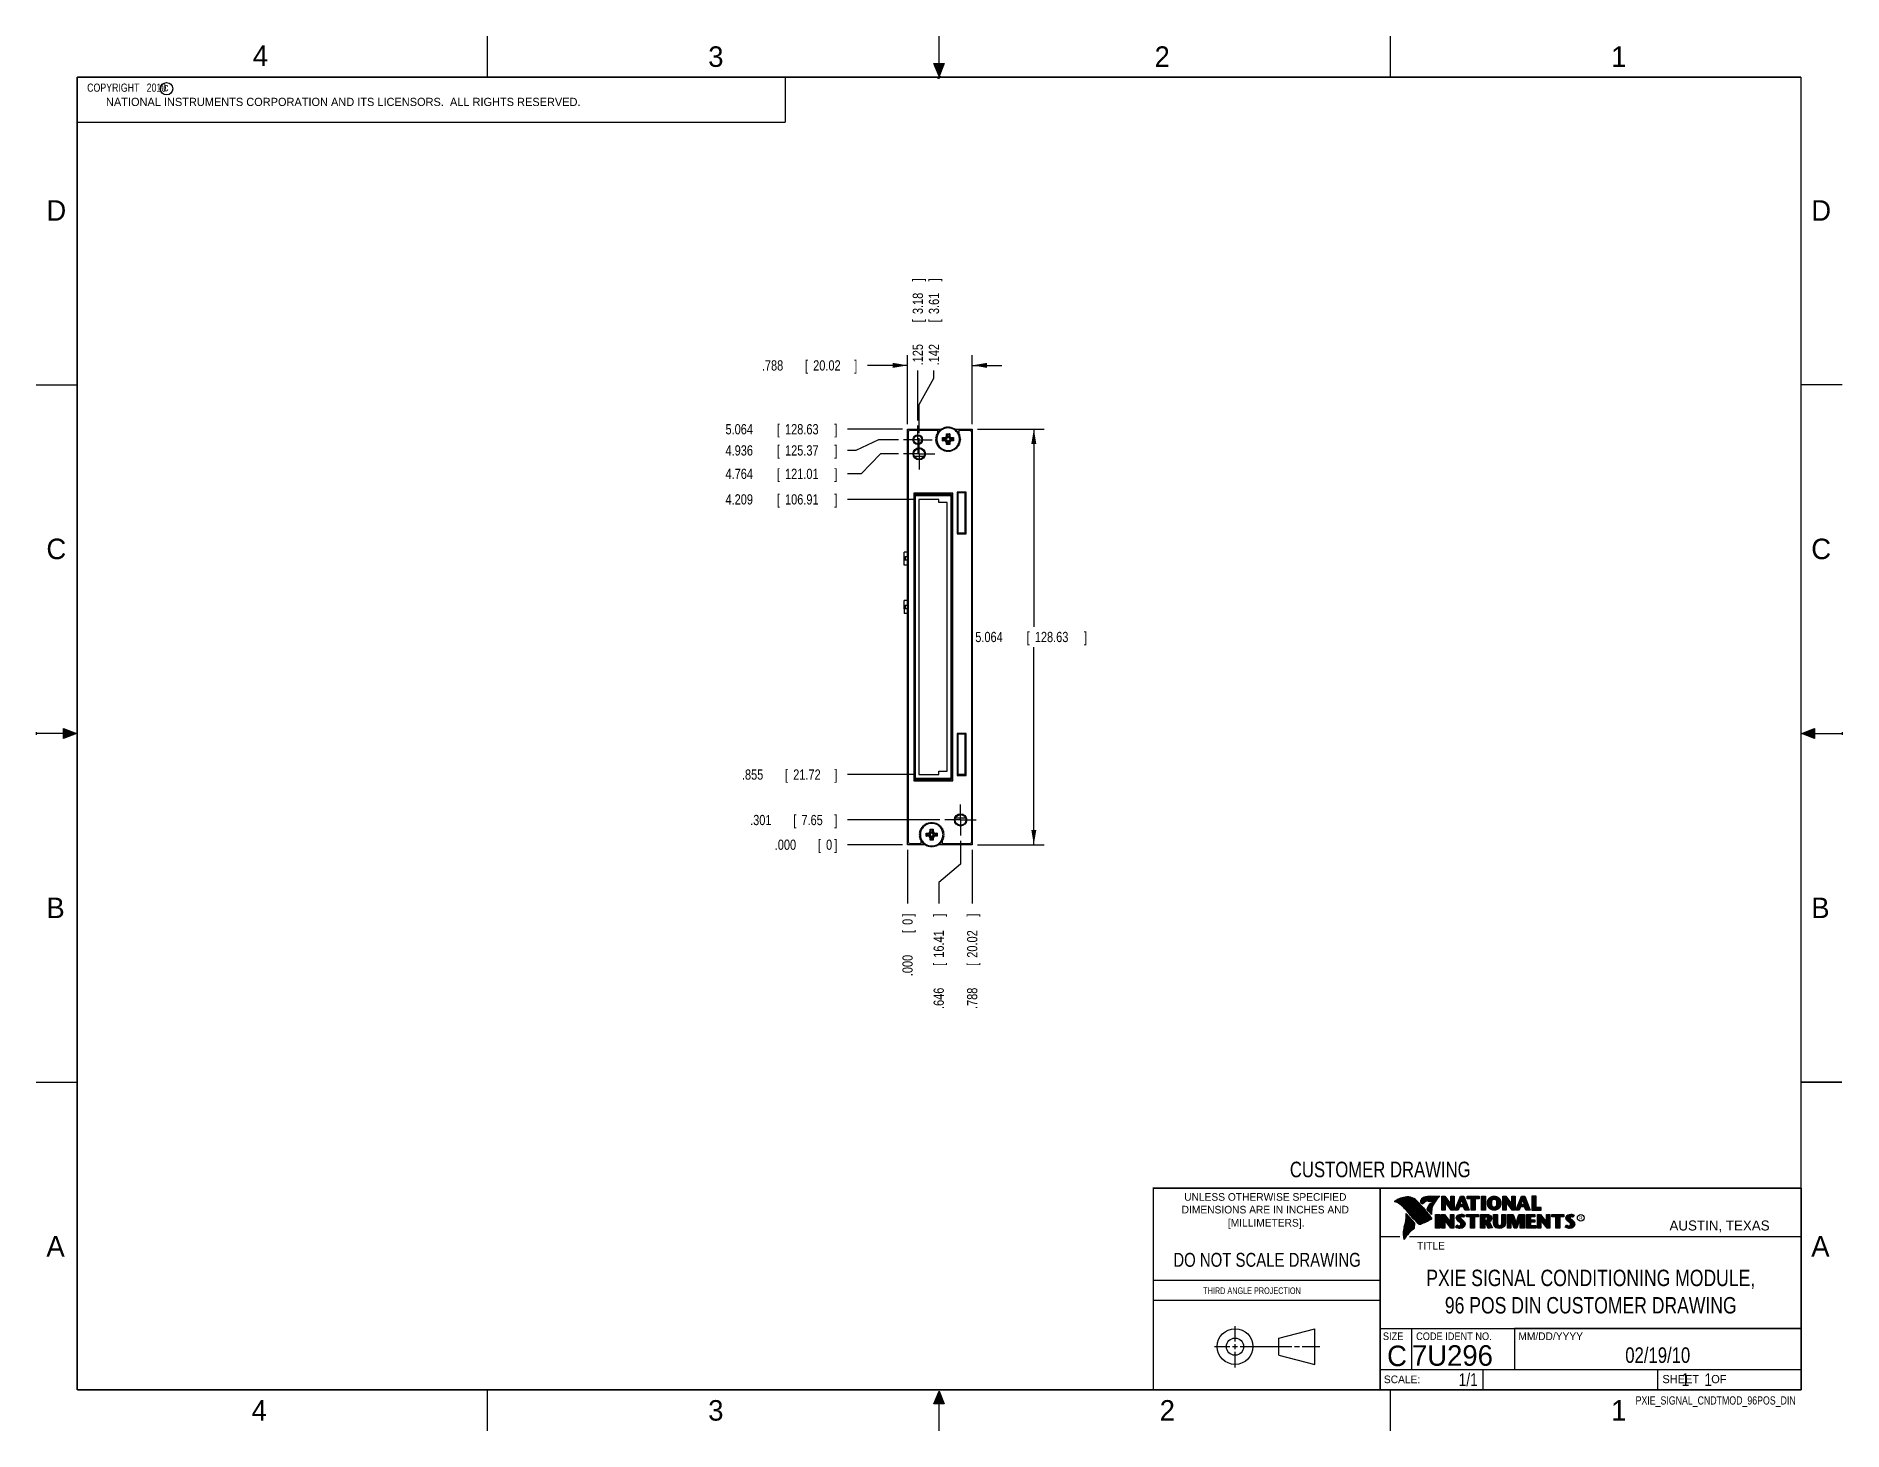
# Model space of a CAD drawing. Header units: inches. Extents: x 0 to 22, y 0 to 17.
import ezdxf
from ezdxf.enums import TextEntityAlignment as Align

# ---------------------------------------------------------------- set-up
doc = ezdxf.new("R2010")
doc.units = ezdxf.units.IN
doc.header["$LTSCALE"] = 1.21
doc.header["$MEASUREMENT"] = 0
doc.linetypes.add('CENTER', pattern=[0.6, 0.375, -0.075, 0.075, -0.075])
doc.layers.get('0').update_dxf_attribs({"linetype": 'CONTINUOUS'})
for name, color, linetype in [('COSMETIC', 7, 'CONTINUOUS'), ('DEFAULT_1', 7, 'CENTER'), ('DIMENSIONS', 7, 'CONTINUOUS')]:
    doc.layers.add(name, color=color, linetype=linetype)
doc.styles.get("Standard").update_dxf_attribs({"font": 'txt', "width": 0.8})
doc.dimstyles.new('DIMSTYLE_1', dxfattribs={"dimtxt": 0.125, "dimasz": 0.18, "dimexe": 0.18, "dimexo": 0.0625, "dimgap": 0.09, "dimtad": 0, "dimtih": 1, "dimtoh": 1, "dimdec": 3, "dimzin": 4, "dimdsep": 46, "dimtxsty": 'STANDARD', "dimblk": '_FILLED', "dimblk1": '_FILLED', "dimblk2": '_FILLED', "dimcen": 0.09, "dimadec": 0, "dimazin": 0, "dimtp": 0.001, "dimtm": 0.001, "dimtfac": 1, "dimtdec": 3, "dimtofl": 0, "dimtmove": 0, "dimatfit": 3, "dimldrblk": '_FILLED', "dimfxl": 1, "dimtolj": 1, "dimtzin": 4, "dimarcsym": 0})
doc.dimstyles.new('DIMSTYLE_2', dxfattribs={"dimtxt": 0.125, "dimasz": 0.18, "dimexe": 0.18, "dimexo": 0.0625, "dimgap": 0.09, "dimtad": 0, "dimtih": 1, "dimtoh": 1, "dimdec": 3, "dimzin": 4, "dimdsep": 46, "dimtxsty": 'STANDARD', "dimblk": '_FILLED', "dimblk1": '_FILLED', "dimblk2": '_FILLED', "dimcen": 0.09, "dimadec": 0, "dimazin": 0, "dimtp": 0.001, "dimtm": 0.001, "dimtfac": 1, "dimtdec": 3, "dimtofl": 0, "dimtmove": 0, "dimatfit": 3, "dimldrblk": '_FILLED', "dimfxl": 1, "dimtolj": 1, "dimtzin": 4, "dimarcsym": 0})

msp = doc.modelspace()

# ---------------------------------------------------------------- texts
at = {"color": 2, "linetype": 'CONTINUOUS'}
for s, height, p in [('4', 0.25, (2.64, 16.6369)), ('3', 0.25, (8.1875, 16.625)), ('2', 0.25, (13.625, 16.625)), ('1', 0.25, (19.1875, 16.625)), ('c', 0.1, (1.5463, 16.328)), ('NATIONAL INSTRUMENTS CORPORATION AND ITS LICENSORS.  ALL RIGHTS RESERVED.', 0.1, (0.851, 16.1482)), ('D', 0.25, (0.125, 14.75)), ('D', 0.25, (21.625, 14.75)), ('C', 0.25, (0.125, 10.625)), ('C', 0.25, (21.625, 10.625)), ('B', 0.25, (0.125, 6.25)), ('B', 0.25, (21.625, 6.25)), ('R', 0.0418, (18.7972, 2.5749)), ('AUSTIN, TEXAS', 0.121576, (19.898, 2.4426)), ('A', 0.25, (0.125, 2.125)), ('TITLE', 0.093, (16.8235, 2.21)), ('A', 0.25, (21.625, 2.125)), ('MM/DD/YYYY', 0.093, (18.0565, 1.1072)), ('SCALE:', 0.093, (16.4187, 0.5815)), ('SHEET    OF', 0.1, (19.8121, 0.5815)), ('4', 0.25, (2.625, 0.125)), ('3', 0.25, (8.1875, 0.125)), ('2', 0.25, (13.6875, 0.125)), ('1', 0.25, (19.1875, 0.125))]:
    msp.add_text(s, height=height, dxfattribs=at).set_placement(p)
at = {"color": 7, "linetype": 'CONTINUOUS', "width": 0.8}
for s, height, p in [('CUSTOMER DRAWING', 0.19, (16.3742, 3.0911)), ('DO NOT SCALE DRAWING', 0.17, (14.9953, 1.9998))]:
    msp.add_text(s, height=height, dxfattribs=at).set_placement(p, align=Align.CENTER)
at = {"color": 2, "linetype": 'CONTINUOUS'}
for s, p in [('UNLESS OTHERWISE SPECIFIED', (14.9742, 2.8049)), ('DIMENSIONS ARE IN INCHES AND', (14.9742, 2.6501)), ('[MILLIMETERS].', (14.9844, 2.4899))]:
    msp.add_text(s, height=0.093, dxfattribs=at).set_placement(p, align=Align.CENTER)
for s, height, width, p in [('THIRD ANGLE PROJECTION', 0.08, 0.8, (14.2178, 1.6686)), ('SIZE', 0.093, 0.9, (16.407, 1.1072)), ('CODE IDENT NO.', 0.093, 0.9, (16.8114, 1.1072))]:
    msp.add_text(s, height=height, dxfattribs=dict(at, width=width)).set_placement(p)
at = {"color": 7, "linetype": 'CONTINUOUS'}
msp.add_text('C', height=0.25, dxfattribs=at).set_placement((16.5785, 0.7893), align=Align.CENTER)
msp.add_text('7U296', height=0.25, dxfattribs=at).set_placement((16.7614, 0.7941))
at = {"color": 7, "linetype": 'CONTINUOUS', "width": 0.8}
msp.add_text('1/1', height=0.15625, dxfattribs=at).set_placement((17.5623, 0.5469), align=Align.RIGHT)
at = {"color": 2, "linetype": 'CONTINUOUS', "width": 0.8}
msp.add_text('PXIE_SIGNAL_CNDTMOD_96POS_DIN', height=0.1, dxfattribs=at).set_placement((21.4352, 0.3213), align=Align.RIGHT)
at = {"color": 2, "linetype": 'CONTINUOUS', "insert": (0.5624, 16.4219), "char_height": 0.1, "width": 1.44, "attachment_point": 1}
msp.add_mtext('  COPYRIGHT   2010', dxfattribs=at)
at = {"color": 7, "linetype": 'CONTINUOUS'}
for s, insert, char_height, width, attachment_point in [('PXIE SIGNAL CONDITIONING MODULE,\\P96 POS DIN CUSTOMER DRAWING', (18.9387, 1.9646), 0.2, 5.12, 2), ('02/19/10 ', (19.755, 1.0181), 0.19, 1.368, 2), ('     1    1', (19.8125, 0.7031), 0.15625, 1.375, 1)]:
    msp.add_mtext(s, dxfattribs=dict(at, insert=insert, char_height=char_height, width=width, attachment_point=attachment_point))

# ---------------------------------------------------------------- blocks, each defined once
blk = doc.blocks.new('*D0')
at = {"layer": 'DIMENSIONS', "color": 2, "linetype": 'CONTINUOUS'}
blk.add_line((11.009, 7.446), (9.885, 7.446), dxfattribs=at)
at = {"layer": 'DIMENSIONS', "color": 2, "linetype": 'CONTINUOUS', "width": 0.8}
for s, p in [('.301', (8.698, 7.383)), ('[', (9.223, 7.383)), ('7.65', (9.323, 7.383)), (']', (9.723, 7.383))]:
    blk.add_text(s, height=0.125, dxfattribs=at).set_placement(p)
blk = doc.blocks.new('_FILLED')
at = {"color": 0, "linetype": 'BYBLOCK'}
blk.add_solid([(0, 0), (-1, 0.17), (-1, -0.17)], dxfattribs=at)
blk = doc.blocks.new('*D1')
at = {"layer": 'DIMENSIONS', "color": 2, "linetype": 'CONTINUOUS'}
for p, q in [((11.262, 7.193), (11.262, 6.908)), ((11.262, 6.908), (10.995, 6.683)), ((10.995, 6.683), (10.995, 6.429))]:
    blk.add_line(p, q, dxfattribs=at)
at = {"layer": 'DIMENSIONS', "color": 2, "linetype": 'CONTINUOUS', "width": 0.8}
for s, p in [(']', (11.058, 6.267)), ('16.41', (11.058, 5.767)), ('[', (11.058, 5.667)), ('.646', (11.058, 5.142))]:
    blk.add_text(s, height=0.125, rotation=90, dxfattribs=at).set_placement(p)
blk = doc.blocks.new('*D2')
at = {"layer": 'DIMENSIONS', "color": 1, "linetype": 'CONTINUOUS'}
blk.add_line((10.553, 7.145), (9.885, 7.145), dxfattribs=at)
at = {"layer": 'DIMENSIONS', "color": 1, "linetype": 'CONTINUOUS', "width": 0.8}
for s, p in [('.000', (8.998, 7.082)), ('[', (9.523, 7.082)), ('0', (9.623, 7.082)), (']', (9.723, 7.082))]:
    blk.add_text(s, height=0.125, dxfattribs=at).set_placement(p)
blk = doc.blocks.new('*D3')
at = {"layer": 'DIMENSIONS', "color": 1, "linetype": 'CONTINUOUS'}
blk.add_line((10.616, 7.082), (10.616, 6.429), dxfattribs=at)
at = {"layer": 'DIMENSIONS', "color": 1, "linetype": 'CONTINUOUS', "width": 0.8}
for s, p in [(']', (10.678, 6.267)), ('0', (10.678, 6.167)), ('[', (10.678, 6.067)), ('.000', (10.678, 5.542))]:
    blk.add_text(s, height=0.125, rotation=90, dxfattribs=at).set_placement(p)
blk = doc.blocks.new('*D4')
at = {"layer": 'DIMENSIONS', "color": 2, "linetype": 'CONTINUOUS'}
blk.add_line((10.692, 8), (9.885, 8), dxfattribs=at)
at = {"layer": 'DIMENSIONS', "color": 2, "linetype": 'CONTINUOUS', "width": 0.8}
for s, p in [('.855', (8.598, 7.937)), ('[', (9.123, 7.937)), ('21.72', (9.223, 7.937)), (']', (9.723, 7.937))]:
    blk.add_text(s, height=0.125, dxfattribs=at).set_placement(p)
blk = doc.blocks.new('*D5')
at = {"layer": 'DIMENSIONS', "color": 2, "linetype": 'CONTINUOUS'}
blk.add_line((10.692, 11.354), (9.885, 11.354), dxfattribs=at)
at = {"layer": 'DIMENSIONS', "color": 2, "linetype": 'CONTINUOUS', "width": 0.8}
for s, p in [('4.209', (8.398, 11.291)), ('[', (9.023, 11.291)), ('106.91', (9.123, 11.291)), (']', (9.723, 11.291))]:
    blk.add_text(s, height=0.125, dxfattribs=at).set_placement(p)
blk = doc.blocks.new('*D6')
at = {"layer": 'DIMENSIONS', "color": 2, "linetype": 'CONTINUOUS'}
for p, q in [((10.285, 11.909), (10.049, 11.665)), ((10.505, 11.909), (10.285, 11.909)), ((10.049, 11.665), (9.885, 11.665))]:
    blk.add_line(p, q, dxfattribs=at)
at = {"layer": 'DIMENSIONS', "color": 2, "linetype": 'CONTINUOUS', "width": 0.8}
for s, p in [('4.764', (8.398, 11.602)), ('[', (9.023, 11.602)), ('121.01', (9.123, 11.602)), (']', (9.723, 11.602))]:
    blk.add_text(s, height=0.125, dxfattribs=at).set_placement(p)
blk = doc.blocks.new('*D7')
at = {"layer": 'DIMENSIONS', "color": 2, "linetype": 'CONTINUOUS'}
for p, q in [((9.987, 11.95), (9.885, 11.95)), ((10.26, 12.081), (9.987, 11.95)), ((10.504, 12.081), (10.26, 12.081))]:
    blk.add_line(p, q, dxfattribs=at)
at = {"layer": 'DIMENSIONS', "color": 2, "linetype": 'CONTINUOUS', "width": 0.8}
for s, p in [('4.936', (8.398, 11.888)), ('[', (9.023, 11.888)), ('125.37', (9.123, 11.888)), (']', (9.723, 11.888))]:
    blk.add_text(s, height=0.125, dxfattribs=at).set_placement(p)
blk = doc.blocks.new('*D8')
at = {"layer": 'DIMENSIONS', "color": 2, "linetype": 'CONTINUOUS'}
blk.add_line((10.553, 12.209), (9.885, 12.209), dxfattribs=at)
at = {"layer": 'DIMENSIONS', "color": 2, "linetype": 'CONTINUOUS', "width": 0.8}
for s, p in [('5.064', (8.398, 12.146)), ('[', (9.023, 12.146)), ('128.63', (9.123, 12.146)), (']', (9.723, 12.146))]:
    blk.add_text(s, height=0.125, dxfattribs=at).set_placement(p)
blk = doc.blocks.new('*D9')
at = {"layer": 'DIMENSIONS', "color": 2, "linetype": 'CONTINUOUS'}
for p, q in [((11.466, 12.209), (12.279, 12.209)), ((12.154, 12.209), (12.154, 9.802)), ((12.154, 7.145), (12.154, 9.552)), ((11.466, 7.145), (12.279, 7.145))]:
    blk.add_line(p, q, dxfattribs=at)
at = {"layer": 'DIMENSIONS', "color": 2, "linetype": 'CONTINUOUS', "xscale": 0.18, "yscale": 0.18, "zscale": 0.18}
for p, rotation in [((12.154, 12.209), 90), ((12.154, 7.145), 270)]:
    blk.add_blockref('_FILLED', p, dxfattribs=dict(at, rotation=rotation))
at = {"layer": 'DIMENSIONS', "color": 2, "linetype": 'CONTINUOUS', "width": 0.8}
for s, p in [('5.064', (11.441, 9.614)), ('[', (12.066, 9.614)), ('128.63', (12.166, 9.614)), (']', (12.766, 9.614))]:
    blk.add_text(s, height=0.125, dxfattribs=at).set_placement(p)
blk = doc.blocks.new('*D10')
at = {"layer": 'DIMENSIONS', "color": 2, "linetype": 'CONTINUOUS'}
blk.add_line((10.741, 12.317), (10.741, 12.924), dxfattribs=at)
at = {"layer": 'DIMENSIONS', "color": 2, "linetype": 'CONTINUOUS', "width": 0.8}
for s, p in [(']', (10.803, 14.012)), ('3.18', (10.803, 13.612)), ('[', (10.803, 13.512)), ('.125', (10.803, 12.987))]:
    blk.add_text(s, height=0.125, rotation=90, dxfattribs=at).set_placement(p)
blk = doc.blocks.new('*D11')
at = {"layer": 'DIMENSIONS', "color": 2, "linetype": 'CONTINUOUS'}
for p, q in [((10.758, 12.51), (10.937, 12.829)), ((10.937, 12.829), (10.937, 12.924)), ((10.758, 12.161), (10.758, 12.51))]:
    blk.add_line(p, q, dxfattribs=at)
at = {"layer": 'DIMENSIONS', "color": 2, "linetype": 'CONTINUOUS', "width": 0.8}
for s, p in [(']', (11, 14.012)), ('3.61', (11, 13.612)), ('[', (11, 13.512)), ('.142', (11, 12.987))]:
    blk.add_text(s, height=0.125, rotation=90, dxfattribs=at).set_placement(p)
blk = doc.blocks.new('*D12')
at = {"layer": 'DIMENSIONS', "color": 2, "linetype": 'CONTINUOUS'}
blk.add_line((11.404, 7.082), (11.404, 6.429), dxfattribs=at)
at = {"layer": 'DIMENSIONS', "color": 2, "linetype": 'CONTINUOUS', "width": 0.8}
for s, p in [(']', (11.466, 6.267)), ('20.02', (11.466, 5.767)), ('[', (11.466, 5.667)), ('.788', (11.466, 5.142))]:
    blk.add_text(s, height=0.125, rotation=90, dxfattribs=at).set_placement(p)
blk = doc.blocks.new('*D13')
at = {"layer": 'DIMENSIONS', "color": 2, "linetype": 'CONTINUOUS'}
for p, q in [((10.616, 12.987), (10.128, 12.987)), ((10.616, 12.271), (10.616, 13.112)), ((11.404, 12.271), (11.404, 13.112)), ((11.404, 12.987), (11.764, 12.987))]:
    blk.add_line(p, q, dxfattribs=at)
at = {"layer": 'DIMENSIONS', "color": 2, "linetype": 'CONTINUOUS', "xscale": 0.18, "yscale": 0.18, "zscale": 0.18}
blk.add_blockref('_FILLED', (10.616, 12.987), dxfattribs=at)
at = {"layer": 'DIMENSIONS', "color": 2, "linetype": 'CONTINUOUS', "xscale": 0.18, "yscale": 0.18, "zscale": 0.18, "rotation": 180}
blk.add_blockref('_FILLED', (11.404, 12.987), dxfattribs=at)
at = {"layer": 'DIMENSIONS', "color": 2, "linetype": 'CONTINUOUS', "width": 0.8}
for s, p in [('.788', (8.841, 12.924)), ('[', (9.366, 12.924)), ('20.02', (9.466, 12.924)), (']', (9.966, 12.924))]:
    blk.add_text(s, height=0.125, dxfattribs=at).set_placement(p)

# ---------------------------------------------------------------- dimensions: what is measured, and where the dimension line sits
at = {"layer": 'DIMENSIONS', "color": 2, "linetype": 'CONTINUOUS'}
for feature_location, offset, dtype, origin, picture, middle in [((10.7408, 12.3175), (0, 0.607), 1, (10.6158, 12.255), '*D10', (10.7408, 13.5495)), ((10.7577885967, 12.1614892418), (0.1795179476, 0.7629980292), 0, (10.6157885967, 12.0989892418), '*D11', (10.9373065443, 13.549487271)), ((10.5533, 12.209), (-0.6679, 0), 0, (10.6158, 7.145), '*D8', (9.1104, 12.209)), ((10.5043, 12.081), (-0.6189, -0.131), 0, (10.5668, 7.145), '*D7', (9.1104, 11.95)), ((10.5053, 11.909), (-0.6199, -0.2441), 0, (10.5678, 7.145), '*D6', (9.1104, 11.6649)), ((10.6916, 11.354), (-0.8062, 0), 0, (10.7541, 7.145), '*D5', (9.1104, 11.354)), ((10.6916, 8), (-0.8062, 0), 0, (10.7541, 7.145), '*D4', (9.2104, 8)), ((11.0093, 7.446), (-1.1239, 0), 0, (10.6158, 7.145), '*D0', (9.2604, 7.446)), ((11.2617885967, 7.1934892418), (-0.2665500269, -0.7639980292), 0, (10.6157885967, 7.1449892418), '*D1', (10.9952385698, 5.7544912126)), ((11.4038, 7.0825), (0, -0.653), 1, (10.6158, 7.145), '*D12', (11.4038, 5.7545))]:
    dim = msp.add_ordinate_dim(feature_location=feature_location, offset=offset, dtype=dtype, origin=origin, dimstyle='DIMSTYLE_1', dxfattribs=at)
    dim.commit()
    dim.dimension.update_dxf_attribs({"geometry": picture, "text_midpoint": middle})
dim = msp.add_linear_dim(base=(11.4038, 12.987), p1=(10.6158, 12.2715), p2=(11.4038, 12.2715), dimstyle='DIMSTYLE_2', dxfattribs=at)
dim.commit()
dim.dimension.update_dxf_attribs({"geometry": '*D13', "text_midpoint": (9.4533, 12.987), "dimtype": 160})
dim = msp.add_linear_dim(base=(12.1538, 12.209), p1=(11.4663, 7.145), p2=(11.4663, 12.209), angle=90, dimstyle='DIMSTYLE_2', dxfattribs=at)
dim.commit()
dim.dimension.update_dxf_attribs({"geometry": '*D9', "text_midpoint": (12.1538, 9.677), "dimtype": 160})
at = {"layer": 'DIMENSIONS', "color": 1, "linetype": 'CONTINUOUS'}
for feature_location, offset, dtype, picture, middle in [((10.5532885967, 7.1449892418), (-0.66785253, 0), 0, '*D2', (9.4104360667, 7.1449892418)), ((10.6157885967, 7.0824892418), (0, -0.6529980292), 1, '*D3', (10.6157885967, 5.9544912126))]:
    dim = msp.add_ordinate_dim(feature_location=feature_location, offset=offset, dtype=dtype, origin=(10.6157885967, 7.1449892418), dimstyle='DIMSTYLE_1', dxfattribs=at)
    dim.commit()
    dim.dimension.update_dxf_attribs({"geometry": picture, "text_midpoint": middle})

# ---------------------------------------------------------------- hatches: boundary and pattern name
at = {"linetype": 'CONTINUOUS'}
for points in [[(11, 16.51), (10.9375, 16.6663), (11.0625, 16.6663)], [(0.3337, 8.5625), (0.49, 8.5), (0.3337, 8.4375)], [(21.6663, 8.5625), (21.6663, 8.4375), (21.51, 8.5)], [(10.9375, 0.3287), (11, 0.485), (11.0625, 0.3287)]]:
    msp.add_hatch(color=2, dxfattribs=at).paths.add_polyline_path(points)

# ---------------------------------------------------------------- linework, layer by layer
at = {"color": 2, "linetype": 'CONTINUOUS'}
for p, q in [((5.5, 16.5), (5.5, 17)), ((11, 16.485), (11, 17)), ((16.5, 16.5), (16.5, 17)), ((11, 16.51), (10.9375, 16.6663)), ((10.9375, 16.6663), (11.0625, 16.6663)), ((11.015, 16.515), (10.985, 16.485)), ((10.985, 16.485), (11, 16.515)), ((11.0625, 16.6663), (11, 16.51)), ((11, 16.485), (11.015, 16.515)), ((0.4999, 16.5), (9.1249, 16.5)), ((0.4999, 16.5), (0.4999, 15.9531)), ((9.1249, 16.5), (9.1249, 15.9531)), ((0.4999, 15.9531), (9.1249, 15.9531)), ((0, 12.75), (0.5, 12.75)), ((22, 12.75), (21.5, 12.75)), ((0, 8.515), (0, 8.485)), ((0.49, 8.5), (0, 8.5)), ((0.3337, 8.4375), (0.3337, 8.5625)), ((0.3337, 8.5625), (0.49, 8.5)), ((0.49, 8.5), (0.3337, 8.4375)), ((21.51, 8.5), (21.6663, 8.5625)), ((21.51, 8.5), (22, 8.5)), ((21.6663, 8.4375), (21.51, 8.5)), ((21.6663, 8.5625), (21.6663, 8.4375)), ((22, 8.515), (22, 8.485)), ((0, 4.25), (0.5, 4.25)), ((16.3737, 2.9596), (21.5037, 2.9596)), ((16.3737, 2.9596), (16.3737, 1.2496)), ((16.375, 2.96), (21.5, 2.96)), ((21.5037, 2.9596), (21.5037, 1.2496)), ((16.5578, 2.796), (16.5578, 2.7989)), ((16.5646, 2.7936), (16.5646, 2.8033)), ((16.5714, 2.7909), (16.5714, 2.8075)), ((16.5782, 2.788), (16.5782, 2.8116)), ((16.5851, 2.7849), (16.5851, 2.8154)), ((16.5919, 2.7815), (16.5919, 2.819)), ((16.5987, 2.7778), (16.5987, 2.8221)), ((16.6055, 2.7738), (16.6055, 2.8249)), ((16.6124, 2.7696), (16.6124, 2.8276)), ((16.6192, 2.765), (16.6192, 2.8301)), ((16.626, 2.7601), (16.626, 2.8325)), ((16.6329, 2.7549), (16.6329, 2.8347)), ((16.6397, 2.7492), (16.6397, 2.8367)), ((16.6465, 2.7431), (16.6465, 2.8386)), ((16.6533, 2.7366), (16.6533, 2.8403)), ((16.6602, 2.7295), (16.6602, 2.8419)), ((16.667, 2.7221), (16.667, 2.8435)), ((16.6738, 2.7146), (16.6738, 2.8449)), ((16.6806, 2.707), (16.6806, 2.8459)), ((16.6875, 2.6995), (16.6875, 2.8467)), ((16.7939, 2.533), (16.6919, 2.6489)), ((16.6943, 2.6918), (16.6943, 2.8472)), ((16.7011, 2.6841), (16.7011, 2.8474)), ((16.708, 2.6764), (16.708, 2.8474)), ((16.7148, 2.6685), (16.7148, 2.847)), ((16.7216, 2.6607), (16.7216, 2.8465)), ((16.7284, 2.6527), (16.7284, 2.8456)), ((16.7353, 2.6447), (16.7353, 2.8445)), ((16.7421, 2.6366), (16.7421, 2.8431)), ((16.7489, 2.6285), (16.7489, 2.8417)), ((16.7557, 2.6204), (16.7557, 2.84)), ((16.7626, 2.6125), (16.7626, 2.8378)), ((16.7694, 2.6046), (16.7694, 2.8352)), ((16.7762, 2.5968), (16.7762, 2.8321)), ((16.7831, 2.5891), (16.7831, 2.8284)), ((16.7899, 2.5815), (16.7899, 2.8242)), ((16.7967, 2.5739), (16.7967, 2.8193)), ((16.8035, 2.5665), (16.8035, 2.8136)), ((16.8104, 2.5591), (16.8104, 2.807)), ((16.8172, 2.5519), (16.8172, 2.7996)), ((16.824, 2.5447), (16.824, 2.7924)), ((16.8308, 2.5375), (16.8308, 2.7853)), ((16.8377, 2.5314), (16.8377, 2.7781)), ((16.8445, 2.5262), (16.8445, 2.7709)), ((16.8513, 2.523), (16.8513, 2.7637)), ((16.8581, 2.5224), (16.8581, 2.7565)), ((16.8864, 2.7664), (16.8632, 2.7937)), ((16.865, 2.5241), (16.865, 2.7493)), ((16.8877, 2.7723), (16.8682, 2.7952)), ((16.8718, 2.791), (16.8718, 2.8085)), ((16.8718, 2.527), (16.8718, 2.7421)), ((16.8786, 2.783), (16.8786, 2.8206)), ((16.8786, 2.5298), (16.8786, 2.7348)), ((16.8855, 2.7749), (16.8855, 2.8281)), ((16.8855, 2.5327), (16.8855, 2.727)), ((16.8923, 2.7747), (16.8923, 2.8335)), ((16.8923, 2.5356), (16.8923, 2.7187)), ((16.8991, 2.7788), (16.8991, 2.8375)), ((16.8991, 2.5385), (16.8991, 2.7104)), ((16.9059, 2.7837), (16.9059, 2.8408)), ((16.9059, 2.5415), (16.9059, 2.7022)), ((16.9128, 2.7896), (16.9128, 2.8436)), ((16.9128, 2.5446), (16.9128, 2.6939)), ((16.9196, 2.7966), (16.9196, 2.8459)), ((16.9196, 2.5477), (16.9196, 2.6856)), ((16.9264, 2.8018), (16.9264, 2.8477)), ((16.9264, 2.5508), (16.9264, 2.6774)), ((16.9332, 2.8053), (16.9332, 2.849)), ((16.9332, 2.554), (16.9332, 2.6691)), ((16.9401, 2.8077), (16.9401, 2.8499)), ((16.9401, 2.5573), (16.9401, 2.6608)), ((16.9616, 2.6797), (16.9434, 2.7005)), ((16.9469, 2.8082), (16.9469, 2.8509)), ((16.9469, 2.5606), (16.9469, 2.6526)), ((16.9653, 2.6828), (16.9492, 2.7013)), ((16.9537, 2.8069), (16.9537, 2.8518)), ((16.9537, 2.696), (16.9537, 2.7109)), ((16.9537, 2.5639), (16.9537, 2.6443)), ((16.9606, 2.8048), (16.9606, 2.8525)), ((16.9606, 2.6882), (16.9606, 2.7266)), ((16.9674, 2.8034), (16.9674, 2.8531)), ((16.9674, 2.6802), (16.9674, 2.7444)), ((16.9742, 2.8027), (16.9742, 2.8536)), ((16.9742, 2.672), (16.9742, 2.7568)), ((16.981, 2.8023), (16.981, 2.854)), ((16.981, 2.664), (16.981, 2.7634)), ((16.9838, 2.8589), (17.0997, 2.8607)), ((16.9839, 2.8541), (17.087, 2.8557)), ((16.9879, 2.802), (16.9879, 2.8542)), ((16.9879, 2.6563), (16.9879, 2.7665)), ((16.999, 2.637), (16.9946, 2.6418)), ((16.9947, 2.8019), (16.9947, 2.8543)), ((16.9947, 2.6748), (16.9947, 2.7683)), ((17.0015, 2.8005), (17.0015, 2.8544)), ((17.0015, 2.7195), (17.0015, 2.7694)), ((17.0083, 2.7963), (17.0083, 2.8545)), ((17.0083, 2.7388), (17.0083, 2.7698)), ((17.0152, 2.755), (17.0152, 2.8546)), ((17.022, 2.7691), (17.022, 2.8547)), ((17.0288, 2.7817), (17.0288, 2.8548)), ((17.0357, 2.7931), (17.0357, 2.8549)), ((17.0425, 2.8035), (17.0425, 2.855)), ((17.0493, 2.8131), (17.0493, 2.8551)), ((17.0561, 2.822), (17.0561, 2.8552)), ((17.063, 2.8303), (17.063, 2.8553)), ((17.0698, 2.8381), (17.0698, 2.8554)), ((17.0766, 2.8454), (17.0766, 2.8555)), ((17.1243, 2.8592), (17.1609, 2.8592)), ((17.1243, 2.6915), (17.1243, 2.8592)), ((17.1637, 2.6915), (17.1243, 2.6915)), ((17.1291, 2.8543), (17.1585, 2.8543)), ((17.1291, 2.6963), (17.1291, 2.8543)), ((17.1589, 2.6963), (17.1291, 2.6963)), ((17.1381, 2.6963), (17.1381, 2.8543)), ((17.1447, 2.6963), (17.1447, 2.8543)), ((17.1514, 2.6963), (17.1514, 2.8543)), ((17.1589, 2.8042), (17.1581, 2.8543)), ((17.1585, 2.8543), (17.2383, 2.7492)), ((17.2418, 2.6963), (17.1589, 2.8042)), ((17.1589, 2.8042), (17.1589, 2.6963)), ((17.1609, 2.8592), (17.2334, 2.7636)), ((17.2395, 2.6915), (17.1637, 2.7899)), ((17.1637, 2.7899), (17.1637, 2.6915)), ((17.1648, 2.7965), (17.1648, 2.8461)), ((17.1714, 2.7879), (17.1714, 2.8373)), ((17.1781, 2.7792), (17.1781, 2.8285)), ((17.1848, 2.7705), (17.1848, 2.8197)), ((17.1915, 2.7618), (17.1915, 2.8109)), ((17.1981, 2.7531), (17.1981, 2.8021)), ((17.2048, 2.7445), (17.2048, 2.7933)), ((17.2115, 2.7358), (17.2115, 2.7845)), ((17.2182, 2.7271), (17.2182, 2.7757)), ((17.2248, 2.7184), (17.2248, 2.7669)), ((17.2315, 2.7098), (17.2315, 2.7581)), ((17.2334, 2.8592), (17.2732, 2.8592)), ((17.2334, 2.7636), (17.2334, 2.8592)), ((17.2382, 2.7011), (17.2383, 2.7492)), ((17.2383, 2.8543), (17.2684, 2.8543)), ((17.2383, 2.7492), (17.2383, 2.8543)), ((17.2732, 2.6915), (17.2395, 2.6915)), ((17.2684, 2.6963), (17.2418, 2.6963)), ((17.2449, 2.6963), (17.2449, 2.8543)), ((17.2515, 2.6963), (17.2515, 2.8543)), ((17.2582, 2.6963), (17.2582, 2.8543)), ((17.2649, 2.6963), (17.2649, 2.8543)), ((17.2684, 2.8543), (17.2684, 2.6963)), ((17.2732, 2.8592), (17.2732, 2.6915)), ((17.2831, 2.6915), (17.3516, 2.8591)), ((17.3228, 2.6915), (17.2831, 2.6915)), ((17.2903, 2.6964), (17.3548, 2.8542)), ((17.3195, 2.6964), (17.2903, 2.6964)), ((17.2983, 2.6964), (17.2983, 2.7158)), ((17.3049, 2.6964), (17.3049, 2.7322)), ((17.3116, 2.6964), (17.3116, 2.7485)), ((17.3183, 2.6964), (17.3183, 2.7648)), ((17.3356, 2.7364), (17.3195, 2.6964)), ((17.3388, 2.7316), (17.3228, 2.6915)), ((17.325, 2.7101), (17.325, 2.7812)), ((17.3316, 2.7267), (17.3316, 2.7975)), ((17.394, 2.7364), (17.3356, 2.7364)), ((17.3383, 2.7364), (17.3383, 2.8138)), ((17.3905, 2.7316), (17.3388, 2.7316)), ((17.3409, 2.7533), (17.3624, 2.8228)), ((17.389, 2.7533), (17.3409, 2.7533)), ((17.345, 2.7666), (17.345, 2.8302)), ((17.345, 2.7364), (17.345, 2.7533)), ((17.3475, 2.7581), (17.3659, 2.8179)), ((17.3827, 2.7581), (17.3475, 2.7581)), ((17.3516, 2.8591), (17.3938, 2.8591)), ((17.3517, 2.7882), (17.3517, 2.8465)), ((17.3517, 2.7364), (17.3517, 2.7533)), ((17.3548, 2.8542), (17.3905, 2.8542)), ((17.3583, 2.8098), (17.3583, 2.8542)), ((17.3583, 2.7364), (17.3583, 2.7533)), ((17.3624, 2.8228), (17.3701, 2.8228)), ((17.365, 2.8228), (17.365, 2.8542)), ((17.365, 2.7364), (17.365, 2.7533)), ((17.3659, 2.8179), (17.3664, 2.8179)), ((17.3664, 2.8179), (17.3827, 2.7581)), ((17.3701, 2.8228), (17.389, 2.7533)), ((17.3717, 2.817), (17.3717, 2.8542)), ((17.3717, 2.7364), (17.3717, 2.7533)), ((17.3784, 2.7925), (17.3784, 2.8542)), ((17.3784, 2.7364), (17.3784, 2.7533)), ((17.385, 2.7679), (17.385, 2.8542)), ((17.385, 2.7364), (17.385, 2.7533)), ((17.3905, 2.8542), (17.4504, 2.6964)), ((17.4039, 2.6915), (17.3905, 2.7316)), ((17.3917, 2.7364), (17.3917, 2.851)), ((17.3938, 2.8591), (17.4574, 2.6915)), ((17.4074, 2.6964), (17.394, 2.7364)), ((17.3984, 2.7232), (17.3984, 2.8334)), ((17.4574, 2.6915), (17.4039, 2.6915)), ((17.4051, 2.7034), (17.4051, 2.8158)), ((17.4504, 2.6964), (17.4074, 2.6964)), ((17.4118, 2.6964), (17.4118, 2.7982)), ((17.4184, 2.6964), (17.4184, 2.7806)), ((17.4251, 2.6964), (17.4251, 2.763)), ((17.4318, 2.6964), (17.4318, 2.7455)), ((17.4327, 2.8591), (17.5802, 2.8591)), ((17.4327, 2.8278), (17.4327, 2.8591)), ((17.481, 2.8278), (17.4327, 2.8278)), ((17.4375, 2.8542), (17.5753, 2.8542)), ((17.4375, 2.8327), (17.4375, 2.8542)), ((17.4859, 2.8327), (17.4375, 2.8327)), ((17.4385, 2.6964), (17.4385, 2.7279)), ((17.4451, 2.8327), (17.4451, 2.8542)), ((17.4451, 2.6964), (17.4451, 2.7103)), ((17.4518, 2.8327), (17.4518, 2.8542)), ((17.4585, 2.8327), (17.4585, 2.8542)), ((17.4652, 2.8327), (17.4652, 2.8542)), ((17.4718, 2.8327), (17.4718, 2.8542)), ((17.4785, 2.8327), (17.4785, 2.8542)), ((17.481, 2.6915), (17.481, 2.8278)), ((17.5318, 2.6915), (17.481, 2.6915)), ((17.4859, 2.8327), (17.4852, 2.8542)), ((17.4859, 2.6964), (17.4859, 2.8327)), ((17.5269, 2.6964), (17.4859, 2.6964)), ((17.4919, 2.6964), (17.4919, 2.8542)), ((17.4985, 2.6964), (17.4985, 2.8542)), ((17.5052, 2.6964), (17.5052, 2.8542)), ((17.5119, 2.6964), (17.5119, 2.8542)), ((17.5186, 2.6964), (17.5186, 2.8542)), ((17.5269, 2.8327), (17.5252, 2.8542)), ((17.5753, 2.8327), (17.5269, 2.8327)), ((17.5269, 2.8327), (17.5269, 2.6964)), ((17.5802, 2.8278), (17.5318, 2.8278)), ((17.5318, 2.8278), (17.5318, 2.6915)), ((17.5319, 2.8327), (17.5319, 2.8542)), ((17.5386, 2.8327), (17.5386, 2.8542)), ((17.5453, 2.8327), (17.5453, 2.8542)), ((17.5519, 2.8327), (17.5519, 2.8542)), ((17.5586, 2.8327), (17.5586, 2.8542)), ((17.5653, 2.8327), (17.5653, 2.8542)), ((17.572, 2.8327), (17.572, 2.8542)), ((17.5753, 2.8542), (17.5753, 2.8327)), ((17.5802, 2.8591), (17.5802, 2.8278)), ((17.6059, 2.8591), (17.6565, 2.8591)), ((17.6059, 2.6915), (17.6059, 2.8591)), ((17.6565, 2.6915), (17.6059, 2.6915)), ((17.6108, 2.8542), (17.6516, 2.8542)), ((17.6108, 2.6964), (17.6108, 2.8542)), ((17.6516, 2.6964), (17.6108, 2.6964)), ((17.6187, 2.6964), (17.6187, 2.8542)), ((17.6254, 2.6964), (17.6254, 2.8542)), ((17.632, 2.6964), (17.632, 2.8542)), ((17.6387, 2.6964), (17.6387, 2.8542)), ((17.6454, 2.6964), (17.6454, 2.8542)), ((17.6516, 2.8542), (17.6516, 2.6964)), ((17.6565, 2.8591), (17.6565, 2.6915)), ((17.6849, 2.7803), (17.6851, 2.7836)), ((17.6849, 2.7769), (17.6849, 2.7803)), ((17.6849, 2.7735), (17.6849, 2.7769)), ((17.6851, 2.7701), (17.6849, 2.7735)), ((17.6851, 2.7836), (17.6853, 2.7869)), ((17.6854, 2.7668), (17.6851, 2.7701)), ((17.6853, 2.7869), (17.6857, 2.7901)), ((17.6859, 2.7634), (17.6854, 2.7668)), ((17.6857, 2.7901), (17.6862, 2.7933)), ((17.6864, 2.76), (17.6859, 2.7634)), ((17.6862, 2.7933), (17.6868, 2.7964)), ((17.687, 2.7567), (17.6864, 2.76)), ((17.6868, 2.7964), (17.6876, 2.7995)), ((17.6878, 2.7535), (17.687, 2.7567)), ((17.6876, 2.7995), (17.6884, 2.8024)), ((17.6886, 2.7503), (17.6878, 2.7535)), ((17.6884, 2.8024), (17.6893, 2.8053)), ((17.6895, 2.7471), (17.6886, 2.7503)), ((17.6893, 2.8053), (17.6904, 2.8081)), ((17.6905, 2.7441), (17.6895, 2.7471)), ((17.6904, 2.8081), (17.6915, 2.8108)), ((17.6905, 2.7441), (17.6904, 2.8081)), ((17.6917, 2.7411), (17.6905, 2.7441)), ((17.6915, 2.8108), (17.6928, 2.8135)), ((17.6929, 2.7383), (17.6917, 2.7411)), ((17.6928, 2.8135), (17.6942, 2.8161)), ((17.6942, 2.7355), (17.6929, 2.7383)), ((17.6942, 2.8161), (17.6957, 2.8186)), ((17.6956, 2.7327), (17.6942, 2.7355)), ((17.6971, 2.7301), (17.6956, 2.7327)), ((17.6957, 2.8186), (17.6973, 2.8211)), ((17.6971, 2.7301), (17.6973, 2.8211)), ((17.6987, 2.7275), (17.6971, 2.7301)), ((17.6973, 2.8211), (17.699, 2.8236)), ((17.7003, 2.725), (17.6987, 2.7275)), ((17.699, 2.8236), (17.7008, 2.826)), ((17.7021, 2.7226), (17.7003, 2.725)), ((17.7008, 2.826), (17.7028, 2.8284)), ((17.704, 2.7203), (17.7021, 2.7226)), ((17.7028, 2.8284), (17.7048, 2.8307)), ((17.704, 2.7203), (17.7048, 2.8307)), ((17.706, 2.7181), (17.704, 2.7203)), ((17.7048, 2.8307), (17.707, 2.833)), ((17.708, 2.7159), (17.706, 2.7181)), ((17.707, 2.833), (17.7092, 2.8351)), ((17.7102, 2.7138), (17.708, 2.7159)), ((17.7092, 2.8351), (17.7114, 2.8372)), ((17.7102, 2.7138), (17.7114, 2.8372)), ((17.7124, 2.7119), (17.7102, 2.7138)), ((17.7114, 2.8372), (17.7138, 2.8392)), ((17.7147, 2.71), (17.7124, 2.7119)), ((17.7138, 2.8392), (17.7162, 2.841)), ((17.717, 2.7082), (17.7147, 2.71)), ((17.7162, 2.841), (17.7186, 2.8427)), ((17.717, 2.7082), (17.7186, 2.8427)), ((17.7195, 2.7066), (17.717, 2.7082)), ((17.7186, 2.8427), (17.721, 2.8444)), ((17.722, 2.705), (17.7195, 2.7066)), ((17.721, 2.8444), (17.7235, 2.8459)), ((17.7246, 2.7036), (17.722, 2.705)), ((17.7235, 2.8459), (17.7261, 2.8472)), ((17.7246, 2.7036), (17.7235, 2.8459)), ((17.7273, 2.7022), (17.7246, 2.7036)), ((17.7261, 2.8472), (17.7287, 2.8485)), ((17.7267, 2.7789), (17.7268, 2.7812)), ((17.7267, 2.7766), (17.7267, 2.7789)), ((17.7267, 2.7743), (17.7267, 2.7766)), ((17.7268, 2.772), (17.7267, 2.7743)), ((17.7268, 2.7812), (17.7269, 2.7835)), ((17.7269, 2.7696), (17.7268, 2.772)), ((17.7269, 2.7835), (17.727, 2.7857)), ((17.727, 2.7673), (17.7269, 2.7696)), ((17.727, 2.7857), (17.7272, 2.7879)), ((17.7272, 2.765), (17.727, 2.7673)), ((17.7272, 2.7879), (17.7274, 2.79)), ((17.7274, 2.7628), (17.7272, 2.765)), ((17.7301, 2.701), (17.7273, 2.7022)), ((17.7274, 2.79), (17.7276, 2.7921)), ((17.7277, 2.7606), (17.7274, 2.7628)), ((17.7276, 2.7921), (17.7279, 2.7941)), ((17.728, 2.7584), (17.7277, 2.7606)), ((17.7279, 2.7941), (17.7282, 2.7961)), ((17.7283, 2.7563), (17.728, 2.7584)), ((17.7282, 2.7961), (17.7286, 2.798)), ((17.7287, 2.7543), (17.7283, 2.7563)), ((17.7286, 2.798), (17.729, 2.7998)), ((17.7287, 2.8485), (17.7314, 2.8497)), ((17.7291, 2.7523), (17.7287, 2.7543)), ((17.729, 2.7998), (17.7294, 2.8016)), ((17.7295, 2.7503), (17.7291, 2.7523)), ((17.7294, 2.8016), (17.7299, 2.8034)), ((17.73, 2.7485), (17.7295, 2.7503)), ((17.7299, 2.8034), (17.7304, 2.8051)), ((17.7306, 2.7466), (17.73, 2.7485)), ((17.7301, 2.701), (17.7305, 2.7469)), ((17.733, 2.6999), (17.7301, 2.701)), ((17.7304, 2.8051), (17.7309, 2.8068)), ((17.7311, 2.7449), (17.7306, 2.7466)), ((17.7309, 2.8068), (17.7316, 2.8085)), ((17.731, 2.807), (17.7314, 2.8497)), ((17.7318, 2.7431), (17.7311, 2.7449)), ((17.7314, 2.8497), (17.7342, 2.8508)), ((17.7316, 2.8085), (17.7322, 2.8101)), ((17.7324, 2.7414), (17.7318, 2.7431)), ((17.7322, 2.8101), (17.7329, 2.8117)), ((17.7331, 2.7398), (17.7324, 2.7414)), ((17.7329, 2.8117), (17.7337, 2.8133)), ((17.736, 2.6989), (17.733, 2.6999)), ((17.7339, 2.7382), (17.7331, 2.7398)), ((17.7337, 2.8133), (17.7345, 2.8149)), ((17.7347, 2.7366), (17.7339, 2.7382)), ((17.7342, 2.8508), (17.737, 2.8517)), ((17.7345, 2.8149), (17.7354, 2.8164)), ((17.7355, 2.7351), (17.7347, 2.7366)), ((17.7354, 2.8164), (17.7364, 2.8178)), ((17.7365, 2.7337), (17.7355, 2.7351)), ((17.7391, 2.698), (17.736, 2.6989)), ((17.7364, 2.8178), (17.7374, 2.8192)), ((17.7374, 2.7323), (17.7365, 2.7337)), ((17.737, 2.8517), (17.7399, 2.8526)), ((17.7374, 2.8193), (17.737, 2.8517)), ((17.7374, 2.8192), (17.7384, 2.8206)), ((17.7385, 2.7309), (17.7374, 2.7323)), ((17.7384, 2.8206), (17.7395, 2.8218)), ((17.7388, 2.698), (17.7384, 2.7309)), ((17.7396, 2.7296), (17.7385, 2.7309)), ((17.7423, 2.6972), (17.7391, 2.698)), ((17.7395, 2.8218), (17.7407, 2.823)), ((17.7408, 2.7283), (17.7396, 2.7296)), ((17.7399, 2.8526), (17.7429, 2.8534)), ((17.7407, 2.823), (17.742, 2.8241)), ((17.742, 2.7272), (17.7408, 2.7283)), ((17.742, 2.8241), (17.7432, 2.8252)), ((17.7433, 2.7261), (17.742, 2.7272)), ((17.7456, 2.6966), (17.7423, 2.6972)), ((17.7429, 2.8534), (17.7459, 2.8541)), ((17.7432, 2.8252), (17.7446, 2.8261)), ((17.7446, 2.725), (17.7433, 2.7261)), ((17.7446, 2.8261), (17.746, 2.827)), ((17.746, 2.7241), (17.7446, 2.725)), ((17.7455, 2.8267), (17.7455, 2.854)), ((17.7455, 2.6966), (17.7455, 2.7244)), ((17.7489, 2.696), (17.7456, 2.6966)), ((17.7459, 2.8541), (17.749, 2.8546)), ((17.746, 2.827), (17.7474, 2.8278)), ((17.7475, 2.7232), (17.746, 2.7241)), ((17.7474, 2.8278), (17.7488, 2.8285)), ((17.749, 2.7224), (17.7475, 2.7232)), ((17.7488, 2.8285), (17.7503, 2.8291)), ((17.7523, 2.6956), (17.7489, 2.696)), ((17.749, 2.8546), (17.7522, 2.8551)), ((17.7506, 2.7217), (17.749, 2.7224)), ((17.7503, 2.8291), (17.7519, 2.8297)), ((17.7522, 2.7212), (17.7506, 2.7217)), ((17.7519, 2.8297), (17.7535, 2.8301)), ((17.7522, 2.8551), (17.7553, 2.8554)), ((17.7522, 2.8298), (17.7522, 2.8551)), ((17.7538, 2.7207), (17.7522, 2.7212)), ((17.7522, 2.6956), (17.7522, 2.7212)), ((17.7557, 2.6953), (17.7523, 2.6956)), ((17.7535, 2.8301), (17.7551, 2.8305)), ((17.7555, 2.7203), (17.7538, 2.7207)), ((17.7551, 2.8305), (17.7567, 2.8308)), ((17.7553, 2.8554), (17.7585, 2.8556)), ((17.7572, 2.72), (17.7555, 2.7203)), ((17.7591, 2.6952), (17.7557, 2.6953)), ((17.7567, 2.8308), (17.7584, 2.8311)), ((17.7589, 2.7198), (17.7572, 2.72)), ((17.7584, 2.8311), (17.7601, 2.8312)), ((17.7585, 2.8556), (17.7616, 2.8557)), ((17.7589, 2.8311), (17.7589, 2.8556)), ((17.7606, 2.7197), (17.7589, 2.7198)), ((17.7589, 2.6952), (17.7589, 2.7198)), ((17.7625, 2.6951), (17.7591, 2.6952)), ((17.7601, 2.8312), (17.7618, 2.8312)), ((17.7624, 2.7198), (17.7606, 2.7197)), ((17.7616, 2.8557), (17.7648, 2.8556)), ((17.7618, 2.8312), (17.7636, 2.8311)), ((17.7641, 2.7199), (17.7624, 2.7198)), ((17.7659, 2.6952), (17.7625, 2.6951)), ((17.7636, 2.8311), (17.7653, 2.831)), ((17.7658, 2.7201), (17.7641, 2.7199)), ((17.7648, 2.8556), (17.768, 2.8555)), ((17.7653, 2.831), (17.767, 2.8307)), ((17.7655, 2.6952), (17.7659, 2.7201)), ((17.7675, 2.7204), (17.7658, 2.7201)), ((17.7692, 2.6953), (17.7659, 2.6952)), ((17.767, 2.8307), (17.7686, 2.8304)), ((17.7692, 2.7208), (17.7675, 2.7204)), ((17.7676, 2.8306), (17.768, 2.8555)), ((17.768, 2.8555), (17.7711, 2.8552)), ((17.7686, 2.8304), (17.7703, 2.83)), ((17.7709, 2.7213), (17.7692, 2.7208)), ((17.7724, 2.6956), (17.7692, 2.6953)), ((17.7703, 2.83), (17.7719, 2.8295)), ((17.7725, 2.7218), (17.7709, 2.7213)), ((17.7711, 2.8552), (17.7742, 2.8548)), ((17.7719, 2.8295), (17.7734, 2.8289)), ((17.7722, 2.6956), (17.7725, 2.7218)), ((17.7756, 2.6961), (17.7724, 2.6956)), ((17.7741, 2.7224), (17.7725, 2.7218)), ((17.7734, 2.8289), (17.775, 2.8283)), ((17.7739, 2.8287), (17.7742, 2.8548)), ((17.7756, 2.7231), (17.7741, 2.7224)), ((17.7742, 2.8548), (17.7773, 2.8542)), ((17.775, 2.8283), (17.7764, 2.8276)), ((17.7771, 2.7238), (17.7756, 2.7231)), ((17.7788, 2.6966), (17.7756, 2.6961)), ((17.7764, 2.8276), (17.7778, 2.8268)), ((17.7785, 2.7246), (17.7771, 2.7238)), ((17.7773, 2.8542), (17.7804, 2.8536)), ((17.7778, 2.8268), (17.7792, 2.826)), ((17.7798, 2.7255), (17.7785, 2.7246)), ((17.7819, 2.6972), (17.7788, 2.6966)), ((17.7789, 2.6966), (17.7792, 2.7251)), ((17.7792, 2.826), (17.7805, 2.8251)), ((17.7811, 2.7265), (17.7798, 2.7255)), ((17.7801, 2.8254), (17.7804, 2.8536)), ((17.7804, 2.8536), (17.7834, 2.8528)), ((17.7805, 2.8251), (17.7817, 2.8242)), ((17.7824, 2.7276), (17.7811, 2.7265)), ((17.7817, 2.8242), (17.7829, 2.8232)), ((17.785, 2.698), (17.7819, 2.6972)), ((17.7835, 2.7287), (17.7824, 2.7276)), ((17.7829, 2.8232), (17.784, 2.8221)), ((17.7834, 2.8528), (17.7864, 2.8519)), ((17.7846, 2.7299), (17.7835, 2.7287)), ((17.784, 2.8221), (17.785, 2.821)), ((17.7857, 2.7312), (17.7846, 2.7299)), ((17.785, 2.821), (17.786, 2.8198)), ((17.788, 2.6989), (17.785, 2.698)), ((17.7867, 2.7326), (17.7857, 2.7312)), ((17.786, 2.8198), (17.7869, 2.8186)), ((17.7864, 2.8519), (17.7893, 2.8509)), ((17.7867, 2.8189), (17.7864, 2.8519)), ((17.7876, 2.734), (17.7867, 2.7326)), ((17.7869, 2.8186), (17.7878, 2.8173)), ((17.7884, 2.7354), (17.7876, 2.734)), ((17.788, 2.6989), (17.7876, 2.734)), ((17.7878, 2.8173), (17.7886, 2.816)), ((17.791, 2.7), (17.788, 2.6989)), ((17.7892, 2.7369), (17.7884, 2.7354)), ((17.7886, 2.816), (17.7894, 2.8146)), ((17.79, 2.7385), (17.7892, 2.7369)), ((17.7893, 2.8509), (17.7922, 2.8498)), ((17.7894, 2.8146), (17.7901, 2.8132)), ((17.7907, 2.7401), (17.79, 2.7385)), ((17.7901, 2.8132), (17.7908, 2.8116)), ((17.7914, 2.7417), (17.7907, 2.7401)), ((17.7908, 2.8116), (17.7914, 2.8101)), ((17.7939, 2.7012), (17.791, 2.7)), ((17.7914, 2.8101), (17.7921, 2.8084)), ((17.792, 2.7434), (17.7914, 2.7417)), ((17.7926, 2.7451), (17.792, 2.7434)), ((17.7921, 2.8084), (17.7927, 2.8067)), ((17.7922, 2.8498), (17.795, 2.8486)), ((17.7927, 2.8065), (17.7922, 2.8498)), ((17.7932, 2.7469), (17.7926, 2.7451)), ((17.7927, 2.8067), (17.7932, 2.8048)), ((17.7932, 2.8048), (17.7938, 2.8029)), ((17.7938, 2.7487), (17.7932, 2.7469)), ((17.7939, 2.7012), (17.7934, 2.7475)), ((17.7938, 2.8029), (17.7943, 2.801)), ((17.7943, 2.7506), (17.7938, 2.7487)), ((17.7968, 2.7025), (17.7939, 2.7012)), ((17.7943, 2.801), (17.7948, 2.799)), ((17.7947, 2.7525), (17.7943, 2.7506)), ((17.7952, 2.7545), (17.7947, 2.7525)), ((17.7948, 2.799), (17.7952, 2.7969)), ((17.795, 2.8486), (17.7977, 2.8472)), ((17.7952, 2.7969), (17.7956, 2.7947)), ((17.7956, 2.7565), (17.7952, 2.7545)), ((17.7956, 2.7947), (17.7959, 2.7925)), ((17.7959, 2.7586), (17.7956, 2.7565)), ((17.7959, 2.7925), (17.7962, 2.7903)), ((17.7962, 2.7608), (17.7959, 2.7586)), ((17.7962, 2.7903), (17.7964, 2.7881)), ((17.7965, 2.7629), (17.7962, 2.7608)), ((17.7964, 2.7881), (17.7966, 2.7858)), ((17.7967, 2.7652), (17.7965, 2.7629)), ((17.7966, 2.7858), (17.7968, 2.7835)), ((17.7968, 2.7674), (17.7967, 2.7652)), ((17.7968, 2.7835), (17.7969, 2.7812)), ((17.7969, 2.7697), (17.7968, 2.7674)), ((17.7995, 2.7039), (17.7968, 2.7025)), ((17.7969, 2.7812), (17.797, 2.7789)), ((17.797, 2.7719), (17.7969, 2.7697)), ((17.797, 2.7789), (17.797, 2.7765)), ((17.797, 2.7765), (17.797, 2.7742)), ((17.797, 2.7742), (17.797, 2.7719)), ((17.7977, 2.8472), (17.8004, 2.8458)), ((17.7995, 2.7039), (17.8004, 2.8458)), ((17.8023, 2.7054), (17.7995, 2.7039)), ((17.8004, 2.8458), (17.8031, 2.8443)), ((17.8049, 2.707), (17.8023, 2.7054)), ((17.8031, 2.8443), (17.8056, 2.8426)), ((17.8074, 2.7088), (17.8049, 2.707)), ((17.8056, 2.8426), (17.8081, 2.8409)), ((17.8074, 2.7088), (17.8081, 2.8409)), ((17.8098, 2.7106), (17.8074, 2.7088)), ((17.8081, 2.8409), (17.8105, 2.839)), ((17.8121, 2.7125), (17.8098, 2.7106)), ((17.8105, 2.839), (17.8128, 2.8371)), ((17.8143, 2.7145), (17.8121, 2.7125)), ((17.8128, 2.8371), (17.815, 2.8351)), ((17.8143, 2.7145), (17.8128, 2.8371)), ((17.8164, 2.7166), (17.8143, 2.7145)), ((17.815, 2.8351), (17.8171, 2.833)), ((17.8184, 2.7188), (17.8164, 2.7166)), ((17.8171, 2.833), (17.8192, 2.8308)), ((17.8203, 2.721), (17.8184, 2.7188)), ((17.8192, 2.8308), (17.8211, 2.8285)), ((17.8203, 2.721), (17.8211, 2.8285)), ((17.8221, 2.7234), (17.8203, 2.721)), ((17.8211, 2.8285), (17.823, 2.8262)), ((17.8239, 2.7258), (17.8221, 2.7234)), ((17.823, 2.8262), (17.8247, 2.8238)), ((17.8255, 2.7283), (17.8239, 2.7258)), ((17.8247, 2.8238), (17.8264, 2.8214)), ((17.8271, 2.7309), (17.8255, 2.7283)), ((17.8264, 2.8214), (17.8279, 2.8189)), ((17.8271, 2.7309), (17.8279, 2.8189)), ((17.8286, 2.7335), (17.8271, 2.7309)), ((17.8279, 2.8189), (17.8294, 2.8163)), ((17.83, 2.7362), (17.8286, 2.7335)), ((17.8294, 2.8163), (17.8307, 2.8137)), ((17.8313, 2.7389), (17.83, 2.7362)), ((17.8307, 2.8137), (17.8319, 2.811)), ((17.8325, 2.7417), (17.8313, 2.7389)), ((17.8319, 2.811), (17.8331, 2.8082)), ((17.8336, 2.7446), (17.8325, 2.7417)), ((17.8331, 2.8082), (17.8341, 2.8053)), ((17.8347, 2.7475), (17.8336, 2.7446)), ((17.8341, 2.8053), (17.835, 2.8024)), ((17.8347, 2.7475), (17.8341, 2.8053)), ((17.8356, 2.7505), (17.8347, 2.7475)), ((17.835, 2.8024), (17.8359, 2.7993)), ((17.8364, 2.7535), (17.8356, 2.7505)), ((17.8359, 2.7993), (17.8366, 2.7961)), ((17.837, 2.7566), (17.8364, 2.7535)), ((17.8366, 2.7961), (17.8373, 2.7929)), ((17.8376, 2.7598), (17.837, 2.7566)), ((17.8373, 2.7929), (17.8378, 2.7896)), ((17.8381, 2.763), (17.8376, 2.7598)), ((17.8378, 2.7896), (17.8382, 2.7863)), ((17.8385, 2.7663), (17.8381, 2.763)), ((17.8382, 2.7863), (17.8386, 2.783)), ((17.8387, 2.7696), (17.8385, 2.7663)), ((17.8386, 2.783), (17.8388, 2.7796)), ((17.8388, 2.7729), (17.8387, 2.7696)), ((17.8388, 2.7796), (17.8389, 2.7762)), ((17.8389, 2.7762), (17.8388, 2.7729)), ((17.8673, 2.8592), (17.9039, 2.8592)), ((17.8673, 2.6915), (17.8673, 2.8592)), ((17.9067, 2.6915), (17.8673, 2.6915)), ((17.8721, 2.8543), (17.9015, 2.8543)), ((17.8721, 2.6963), (17.8721, 2.8543)), ((17.9019, 2.6963), (17.8721, 2.6963)), ((17.879, 2.6963), (17.879, 2.8543)), ((17.8874, 2.6963), (17.8874, 2.8543)), ((17.8941, 2.6963), (17.8941, 2.8543)), ((17.8991, 2.8543), (17.9019, 2.8042)), ((17.9015, 2.8543), (17.9813, 2.7492)), ((17.9848, 2.6963), (17.9019, 2.8042)), ((17.9019, 2.8042), (17.9019, 2.6963)), ((17.9039, 2.8592), (17.9764, 2.7636)), ((17.9057, 2.7992), (17.9057, 2.8487)), ((17.9824, 2.6915), (17.9067, 2.7899)), ((17.9067, 2.7899), (17.9067, 2.6915)), ((17.9124, 2.7905), (17.9124, 2.8399)), ((17.9191, 2.7818), (17.9191, 2.8311)), ((17.9258, 2.7731), (17.9258, 2.8223)), ((17.9324, 2.7645), (17.9324, 2.8135)), ((17.9391, 2.7558), (17.9391, 2.8047)), ((17.9458, 2.7471), (17.9458, 2.7959)), ((17.9525, 2.7384), (17.9525, 2.7871)), ((17.9591, 2.7297), (17.9591, 2.7783)), ((17.9658, 2.7211), (17.9658, 2.7695)), ((17.9725, 2.7124), (17.9725, 2.7607)), ((17.9764, 2.8592), (18.0162, 2.8592)), ((17.9764, 2.7636), (17.9764, 2.8592)), ((17.9792, 2.7037), (17.9813, 2.7492)), ((17.9813, 2.8543), (18.0114, 2.8543)), ((17.9813, 2.7492), (17.9813, 2.8543)), ((18.0162, 2.6915), (17.9824, 2.6915)), ((18.0114, 2.6963), (17.9848, 2.6963)), ((17.9858, 2.695), (17.9858, 2.8543)), ((17.9925, 2.6963), (17.9925, 2.8543)), ((17.9992, 2.6963), (17.9992, 2.8543)), ((18.0059, 2.6963), (18.0059, 2.8543)), ((18.0114, 2.8543), (18.0114, 2.6963)), ((18.0162, 2.8592), (18.0162, 2.6915)), ((18.0262, 2.6915), (18.0946, 2.8591)), ((18.0658, 2.6915), (18.0262, 2.6915)), ((18.0334, 2.6964), (18.0979, 2.8542)), ((18.0625, 2.6964), (18.0334, 2.6964)), ((18.0392, 2.6964), (18.0392, 2.7107)), ((18.0459, 2.6964), (18.0459, 2.727)), ((18.0526, 2.6964), (18.0526, 2.7434)), ((18.0593, 2.6964), (18.0593, 2.7597)), ((18.0786, 2.7364), (18.0625, 2.6964)), ((18.0819, 2.7316), (18.0658, 2.6915)), ((18.0659, 2.7048), (18.0659, 2.776)), ((18.0726, 2.7214), (18.0726, 2.7924)), ((18.137, 2.7364), (18.0786, 2.7364)), ((18.0793, 2.7364), (18.0793, 2.8087)), ((18.1335, 2.7316), (18.0819, 2.7316)), ((18.084, 2.7533), (18.1054, 2.8228)), ((18.1321, 2.7533), (18.084, 2.7533)), ((18.086, 2.7364), (18.086, 2.825)), ((18.0905, 2.7581), (18.109, 2.8179)), ((18.1258, 2.7581), (18.0905, 2.7581)), ((18.0926, 2.7814), (18.0926, 2.8414)), ((18.0926, 2.7364), (18.0926, 2.7533)), ((18.0946, 2.8591), (18.1369, 2.8591)), ((18.0979, 2.8542), (18.1336, 2.8542)), ((18.0993, 2.803), (18.0993, 2.8542)), ((18.0993, 2.7364), (18.0993, 2.7533)), ((18.1054, 2.8228), (18.1132, 2.8228)), ((18.106, 2.8228), (18.106, 2.8542)), ((18.106, 2.7364), (18.106, 2.7533)), ((18.109, 2.8179), (18.1095, 2.8179)), ((18.1095, 2.8179), (18.1258, 2.7581)), ((18.1127, 2.8228), (18.1127, 2.8542)), ((18.1127, 2.7364), (18.1127, 2.7533)), ((18.1132, 2.8228), (18.1321, 2.7533)), ((18.1193, 2.8002), (18.1193, 2.8542)), ((18.1193, 2.7364), (18.1193, 2.7533)), ((18.126, 2.7756), (18.126, 2.8542)), ((18.126, 2.7364), (18.126, 2.7533)), ((18.1327, 2.7364), (18.1327, 2.8542)), ((18.147, 2.6915), (18.1335, 2.7316)), ((18.1336, 2.8542), (18.1935, 2.6964)), ((18.1369, 2.8591), (18.2005, 2.6915)), ((18.1505, 2.6964), (18.137, 2.7364)), ((18.1394, 2.7295), (18.1394, 2.8389)), ((18.146, 2.7096), (18.146, 2.8213)), ((18.2005, 2.6915), (18.147, 2.6915)), ((18.1935, 2.6964), (18.1505, 2.6964)), ((18.1527, 2.6964), (18.1527, 2.8038)), ((18.1594, 2.6964), (18.1594, 2.7862)), ((18.1661, 2.6964), (18.1661, 2.7686)), ((18.1727, 2.6964), (18.1727, 2.751)), ((18.1794, 2.6964), (18.1794, 2.7334)), ((18.1861, 2.6964), (18.1861, 2.7158)), ((18.272, 2.8591), (18.2214, 2.8591)), ((18.2214, 2.8591), (18.2214, 2.6915)), ((18.2214, 2.6915), (18.3332, 2.6915)), ((18.2671, 2.8542), (18.2262, 2.8542)), ((18.2262, 2.8542), (18.2262, 2.6964)), ((18.2262, 2.6964), (18.3284, 2.6964)), ((18.2328, 2.6964), (18.2328, 2.8542)), ((18.2395, 2.6964), (18.2395, 2.8542)), ((18.2462, 2.6964), (18.2462, 2.8542)), ((18.2529, 2.6964), (18.2529, 2.8542)), ((18.2595, 2.6964), (18.2595, 2.8542)), ((18.2662, 2.6964), (18.2662, 2.7179)), ((18.2671, 2.7179), (18.2671, 2.8542)), ((18.3284, 2.7179), (18.2671, 2.7179)), ((18.272, 2.7227), (18.272, 2.8591)), ((18.3332, 2.7227), (18.272, 2.7227)), ((18.2729, 2.6964), (18.2729, 2.7179)), ((18.2796, 2.6964), (18.2796, 2.7179)), ((18.2862, 2.6964), (18.2862, 2.7179)), ((18.2929, 2.6964), (18.2929, 2.7179)), ((18.2996, 2.6964), (18.2996, 2.7179)), ((18.3063, 2.6964), (18.3063, 2.7179)), ((18.3129, 2.6964), (18.3129, 2.7179)), ((18.3196, 2.6964), (18.3196, 2.7179)), ((18.3284, 2.6964), (18.3284, 2.7179)), ((18.3332, 2.6915), (18.3332, 2.7227)), ((18.6766, 2.6393), (18.695, 2.6413)), ((18.695, 2.6413), (18.7074, 2.6405)), ((16.667, 2.3482), (16.667, 2.477)), ((16.6738, 2.3584), (16.6738, 2.4982)), ((16.6806, 2.368), (16.6806, 2.52)), ((16.6875, 2.377), (16.6875, 2.5502)), ((16.6943, 2.3857), (16.6943, 2.603)), ((16.789, 2.5312), (16.6964, 2.6365)), ((16.7011, 2.3939), (16.7011, 2.6311)), ((16.708, 2.4018), (16.708, 2.6233)), ((16.7148, 2.4093), (16.7148, 2.6156)), ((16.7216, 2.4165), (16.7216, 2.6078)), ((16.7284, 2.4233), (16.7284, 2.6001)), ((16.7353, 2.4299), (16.7353, 2.5923)), ((16.7421, 2.4363), (16.7421, 2.5846)), ((16.7489, 2.4424), (16.7489, 2.5768)), ((16.7557, 2.4482), (16.7557, 2.569)), ((16.7626, 2.4538), (16.7626, 2.5613)), ((16.7694, 2.4592), (16.7694, 2.5535)), ((16.7762, 2.4644), (16.7762, 2.5458)), ((16.7831, 2.4694), (16.7831, 2.538)), ((16.788, 2.4729), (16.789, 2.5312)), ((16.7927, 2.4704), (16.7939, 2.533)), ((16.9606, 2.5673), (16.9606, 2.6361)), ((16.9674, 2.5708), (16.9674, 2.6278)), ((16.9742, 2.5743), (16.9742, 2.6195)), ((16.981, 2.5778), (16.981, 2.6113)), ((16.9879, 2.5814), (16.9879, 2.603)), ((16.9947, 2.5853), (16.9947, 2.5948)), ((17.0482, 2.6383), (17.0988, 2.6383)), ((17.0482, 2.4708), (17.0482, 2.6383)), ((17.0988, 2.4708), (17.0482, 2.4708)), ((17.0531, 2.6334), (17.0939, 2.6334)), ((17.0531, 2.4756), (17.0531, 2.6334)), ((17.0939, 2.4756), (17.0531, 2.4756)), ((17.0577, 2.4756), (17.0577, 2.6334)), ((17.0644, 2.4756), (17.0644, 2.6334)), ((17.071, 2.4756), (17.071, 2.6334)), ((17.0777, 2.4756), (17.0777, 2.6334)), ((17.0844, 2.4756), (17.0844, 2.6334)), ((17.0911, 2.4756), (17.0911, 2.6334)), ((17.0939, 2.6334), (17.0939, 2.4756)), ((17.0988, 2.6383), (17.0988, 2.4708)), ((17.1205, 2.6385), (17.1571, 2.6385)), ((17.1205, 2.4708), (17.1205, 2.6385)), ((17.1599, 2.4708), (17.1205, 2.4708)), ((17.1253, 2.6336), (17.1547, 2.6336)), ((17.1253, 2.4756), (17.1253, 2.6336)), ((17.1551, 2.4756), (17.1253, 2.4756)), ((17.1311, 2.4756), (17.1311, 2.6336)), ((17.1378, 2.4756), (17.1378, 2.6336)), ((17.1445, 2.4756), (17.1445, 2.6336)), ((17.1511, 2.4756), (17.1511, 2.6336)), ((17.1547, 2.6336), (17.2345, 2.5284)), ((17.238, 2.4756), (17.1551, 2.5834)), ((17.1551, 2.5834), (17.1551, 2.4756)), ((17.1571, 2.6385), (17.2296, 2.5429)), ((17.1578, 2.5799), (17.1578, 2.6295)), ((17.2356, 2.4708), (17.1599, 2.5692)), ((17.1599, 2.5692), (17.1599, 2.4708)), ((17.1645, 2.5712), (17.1645, 2.6207)), ((17.1712, 2.5625), (17.1712, 2.6119)), ((17.1778, 2.5539), (17.1778, 2.6031)), ((17.1845, 2.5452), (17.1845, 2.5943)), ((17.1912, 2.5365), (17.1912, 2.5855)), ((17.1979, 2.5278), (17.1979, 2.5767)), ((17.2045, 2.5192), (17.2045, 2.5679)), ((17.2112, 2.5105), (17.2112, 2.5591)), ((17.2179, 2.5018), (17.2179, 2.5503)), ((17.2246, 2.4931), (17.2246, 2.5415)), ((17.2296, 2.6385), (17.2694, 2.6385)), ((17.2296, 2.5429), (17.2296, 2.6385)), ((17.2312, 2.4844), (17.2312, 2.5327)), ((17.2345, 2.6336), (17.2646, 2.6336)), ((17.2345, 2.5284), (17.2345, 2.6336)), ((17.2694, 2.4708), (17.2356, 2.4708)), ((17.2379, 2.4756), (17.2379, 2.6336)), ((17.2646, 2.4756), (17.238, 2.4756)), ((17.2446, 2.4756), (17.2446, 2.6336)), ((17.2513, 2.4756), (17.2513, 2.6336)), ((17.2579, 2.4756), (17.2579, 2.6336)), ((17.2646, 2.6336), (17.2646, 2.4756)), ((17.2694, 2.6385), (17.2694, 2.4708)), ((17.2931, 2.483), (17.3081, 2.5106)), ((17.3026, 2.4766), (17.2931, 2.483)), ((17.2995, 2.4845), (17.3097, 2.5034)), ((17.3049, 2.4809), (17.2995, 2.4845)), ((17.3009, 2.5961), (17.3037, 2.6105)), ((17.302, 2.5852), (17.3009, 2.5961)), ((17.3058, 2.5754), (17.302, 2.5852)), ((17.3118, 2.4729), (17.3026, 2.4766)), ((17.3037, 2.6105), (17.3127, 2.6238)), ((17.3047, 2.481), (17.3047, 2.4941)), ((17.3132, 2.4775), (17.3049, 2.4809)), ((17.3058, 2.5959), (17.3083, 2.6086)), ((17.3068, 2.5863), (17.3058, 2.5959)), ((17.3109, 2.5679), (17.3058, 2.5754)), ((17.3101, 2.5777), (17.3068, 2.5863)), ((17.3081, 2.5106), (17.3144, 2.506)), ((17.3083, 2.6086), (17.3162, 2.6204)), ((17.3097, 2.5034), (17.3119, 2.5018)), ((17.3147, 2.571), (17.3101, 2.5777)), ((17.3153, 2.5636), (17.3109, 2.5679)), ((17.3113, 2.5744), (17.3113, 2.6131)), ((17.3113, 2.478), (17.3119, 2.5018)), ((17.3254, 2.47), (17.3118, 2.4729)), ((17.3119, 2.5018), (17.3189, 2.4983)), ((17.3127, 2.6238), (17.3245, 2.6324)), ((17.3262, 2.4748), (17.3132, 2.4775)), ((17.3144, 2.506), (17.3207, 2.5028)), ((17.3243, 2.5614), (17.3147, 2.571)), ((17.321, 2.5578), (17.3153, 2.5636)), ((17.3162, 2.6204), (17.3269, 2.6281)), ((17.318, 2.5677), (17.318, 2.6217)), ((17.318, 2.4765), (17.318, 2.4986)), ((17.3189, 2.4983), (17.328, 2.4952)), ((17.3207, 2.5028), (17.3291, 2.5)), ((17.3441, 2.5385), (17.321, 2.5578)), ((17.3474, 2.5421), (17.3243, 2.5614)), ((17.3245, 2.6324), (17.3412, 2.639)), ((17.3247, 2.561), (17.3247, 2.6265)), ((17.3247, 2.475), (17.3247, 2.4963)), ((17.3369, 2.4683), (17.3254, 2.47)), ((17.3373, 2.4731), (17.3262, 2.4748)), ((17.3269, 2.6281), (17.3424, 2.6343)), ((17.328, 2.4952), (17.3365, 2.4942)), ((17.3291, 2.5), (17.3366, 2.4991)), ((17.3314, 2.5555), (17.3314, 2.6299)), ((17.3314, 2.474), (17.3314, 2.4948)), ((17.3365, 2.4942), (17.3446, 2.4949)), ((17.3366, 2.4991), (17.3435, 2.4997)), ((17.3452, 2.468), (17.3369, 2.4683)), ((17.345, 2.4729), (17.3373, 2.4731)), ((17.338, 2.5499), (17.338, 2.6326)), ((17.338, 2.473), (17.338, 2.494)), ((17.3412, 2.639), (17.3596, 2.641)), ((17.3424, 2.6343), (17.3597, 2.6362)), ((17.3435, 2.4997), (17.3487, 2.5017)), ((17.3516, 2.5311), (17.3441, 2.5385)), ((17.3446, 2.4949), (17.351, 2.4974)), ((17.3466, 2.6041), (17.3447, 2.6345)), ((17.3447, 2.5443), (17.3461, 2.5993)), ((17.3447, 2.4728), (17.3447, 2.4949)), ((17.3699, 2.4761), (17.345, 2.4729)), ((17.3714, 2.4714), (17.3452, 2.468)), ((17.3466, 2.6041), (17.3461, 2.5993)), ((17.3461, 2.5993), (17.3477, 2.5922)), ((17.3497, 2.609), (17.3466, 2.6041)), ((17.3554, 2.5341), (17.3474, 2.5421)), ((17.3477, 2.5922), (17.3547, 2.5835)), ((17.3487, 2.5017), (17.3536, 2.5051)), ((17.3543, 2.6124), (17.3497, 2.609)), ((17.3513, 2.6025), (17.351, 2.5996)), ((17.351, 2.5996), (17.3521, 2.5944)), ((17.351, 2.4974), (17.3572, 2.5017)), ((17.3533, 2.6056), (17.3513, 2.6025)), ((17.3514, 2.6103), (17.3514, 2.6353)), ((17.3514, 2.5381), (17.3514, 2.5876)), ((17.3514, 2.4737), (17.3514, 2.4975)), ((17.3559, 2.5241), (17.3516, 2.5311)), ((17.3521, 2.5944), (17.3582, 2.5869)), ((17.3565, 2.6079), (17.3533, 2.6056)), ((17.3536, 2.5051), (17.3565, 2.5097)), ((17.3604, 2.6142), (17.3543, 2.6124)), ((17.3547, 2.5835), (17.3771, 2.5649)), ((17.3604, 2.5261), (17.3554, 2.5341)), ((17.3579, 2.5169), (17.3559, 2.5241)), ((17.3614, 2.6094), (17.3565, 2.6079)), ((17.3565, 2.5097), (17.3579, 2.5169)), ((17.3572, 2.5017), (17.3611, 2.5079)), ((17.3581, 2.6135), (17.3581, 2.636)), ((17.3581, 2.5298), (17.3581, 2.5807)), ((17.3581, 2.4746), (17.3581, 2.5024)), ((17.3582, 2.5869), (17.3804, 2.5685)), ((17.3596, 2.641), (17.372, 2.6402)), ((17.3597, 2.6362), (17.3713, 2.6354)), ((17.3664, 2.6148), (17.3604, 2.6142)), ((17.3629, 2.5171), (17.3604, 2.5261)), ((17.3611, 2.5079), (17.3629, 2.5171)), ((17.3665, 2.6099), (17.3614, 2.6094)), ((17.3647, 2.6146), (17.3647, 2.6358)), ((17.3647, 2.4755), (17.3647, 2.5752)), ((17.3726, 2.6145), (17.3664, 2.6148)), ((17.372, 2.6097), (17.3665, 2.6099)), ((17.3868, 2.4857), (17.3699, 2.4761)), ((17.3713, 2.6354), (17.3843, 2.6326)), ((17.3714, 2.6146), (17.3714, 2.6353)), ((17.3714, 2.4763), (17.3714, 2.5696)), ((17.3899, 2.4818), (17.3714, 2.4714)), ((17.372, 2.6402), (17.3856, 2.6373)), ((17.3807, 2.6079), (17.372, 2.6097)), ((17.3819, 2.6126), (17.3726, 2.6145)), ((17.3771, 2.5649), (17.383, 2.559)), ((17.3781, 2.6134), (17.3781, 2.6339)), ((17.3781, 2.4808), (17.3781, 2.5639)), ((17.3804, 2.5685), (17.3864, 2.5624)), ((17.3853, 2.6065), (17.3807, 2.6079)), ((17.3873, 2.6109), (17.3819, 2.6126)), ((17.383, 2.559), (17.3888, 2.5529)), ((17.3843, 2.6326), (17.3921, 2.6299)), ((17.3848, 2.6117), (17.3848, 2.6324)), ((17.3848, 2.4834), (17.3848, 2.5571)), ((17.3899, 2.6036), (17.3853, 2.6065)), ((17.3856, 2.6373), (17.3939, 2.6344)), ((17.3864, 2.5624), (17.3925, 2.5561)), ((17.3967, 2.4966), (17.3868, 2.4857)), ((17.3879, 2.6106), (17.3873, 2.6109)), ((17.3966, 2.6278), (17.3879, 2.6106)), ((17.3888, 2.5529), (17.3953, 2.5446)), ((17.4031, 2.6301), (17.3899, 2.6036)), ((17.4008, 2.4939), (17.3899, 2.4818)), ((17.3914, 2.6176), (17.3914, 2.6301)), ((17.3914, 2.4908), (17.3914, 2.5495)), ((17.3921, 2.6299), (17.3966, 2.6278)), ((17.3925, 2.5561), (17.3994, 2.5472)), ((17.3939, 2.6344), (17.4031, 2.6301)), ((17.3953, 2.5446), (17.4001, 2.535)), ((17.4016, 2.5077), (17.3967, 2.4966)), ((17.3981, 2.4982), (17.3981, 2.5389)), ((17.3994, 2.5472), (17.4046, 2.5368)), ((17.4001, 2.535), (17.4024, 2.5275)), ((17.4063, 2.5063), (17.4008, 2.4939)), ((17.4031, 2.5174), (17.4016, 2.5077)), ((17.4024, 2.5275), (17.4031, 2.5174)), ((17.4046, 2.5368), (17.4072, 2.5285)), ((17.408, 2.5172), (17.4063, 2.5063)), ((17.4072, 2.5285), (17.408, 2.5172)), ((17.4242, 2.6383), (17.5717, 2.6383)), ((17.4242, 2.607), (17.4242, 2.6383)), ((17.4726, 2.607), (17.4242, 2.607)), ((17.429, 2.6334), (17.5669, 2.6334)), ((17.429, 2.6119), (17.429, 2.6334)), ((17.4774, 2.6119), (17.429, 2.6119)), ((17.4382, 2.6119), (17.4382, 2.6334)), ((17.4448, 2.6119), (17.4448, 2.6334)), ((17.4515, 2.6119), (17.4515, 2.6334)), ((17.4582, 2.6119), (17.4582, 2.6334)), ((17.4649, 2.6119), (17.4649, 2.6334)), ((17.4716, 2.6119), (17.4716, 2.6334)), ((17.4726, 2.4708), (17.4726, 2.607)), ((17.5233, 2.4708), (17.4726, 2.4708)), ((17.4774, 2.6119), (17.4782, 2.6334)), ((17.4774, 2.4756), (17.4774, 2.6119)), ((17.5185, 2.4756), (17.4774, 2.4756)), ((17.4849, 2.4756), (17.4849, 2.6334)), ((17.4916, 2.4756), (17.4916, 2.6334)), ((17.4983, 2.4756), (17.4983, 2.6334)), ((17.5049, 2.4756), (17.5049, 2.6334)), ((17.5116, 2.4756), (17.5116, 2.6334)), ((17.5185, 2.6119), (17.5183, 2.6334)), ((17.5669, 2.6119), (17.5185, 2.6119)), ((17.5185, 2.6119), (17.5185, 2.4756)), ((17.5717, 2.607), (17.5233, 2.607)), ((17.5233, 2.607), (17.5233, 2.4708)), ((17.525, 2.6119), (17.525, 2.6334)), ((17.5316, 2.6119), (17.5316, 2.6334)), ((17.5383, 2.6119), (17.5383, 2.6334)), ((17.545, 2.6119), (17.545, 2.6334)), ((17.5517, 2.6119), (17.5517, 2.6334)), ((17.5583, 2.6119), (17.5583, 2.6334)), ((17.5669, 2.6334), (17.5669, 2.6119)), ((17.5717, 2.6383), (17.5717, 2.607)), ((17.5973, 2.6384), (17.674, 2.6384)), ((17.5973, 2.4708), (17.5973, 2.6384)), ((17.6479, 2.4708), (17.5973, 2.4708)), ((17.6021, 2.6335), (17.6737, 2.6335)), ((17.6021, 2.4756), (17.6021, 2.6335)), ((17.643, 2.4756), (17.6021, 2.4756)), ((17.6051, 2.4756), (17.6051, 2.6335)), ((17.6117, 2.4756), (17.6117, 2.6335)), ((17.6184, 2.4756), (17.6184, 2.6335)), ((17.6251, 2.4756), (17.6251, 2.6335)), ((17.6318, 2.4756), (17.6318, 2.6335)), ((17.6384, 2.4756), (17.6384, 2.6335)), ((17.643, 2.6118), (17.6451, 2.6335)), ((17.6628, 2.6118), (17.643, 2.6118)), ((17.643, 2.4756), (17.643, 2.6118)), ((17.643, 2.5608), (17.6635, 2.5608)), ((17.6642, 2.5391), (17.643, 2.5391)), ((17.6628, 2.6069), (17.6479, 2.6069)), ((17.6479, 2.6069), (17.6479, 2.5656)), ((17.6479, 2.5656), (17.6628, 2.5656)), ((17.6609, 2.5343), (17.6479, 2.5343)), ((17.6479, 2.5343), (17.6479, 2.4708)), ((17.6518, 2.6118), (17.6518, 2.6335)), ((17.6518, 2.5391), (17.6518, 2.5608)), ((17.6585, 2.6118), (17.6585, 2.6335)), ((17.6585, 2.5391), (17.6585, 2.5608)), ((17.6879, 2.4675), (17.6609, 2.5343)), ((17.6684, 2.6111), (17.6628, 2.6118)), ((17.6678, 2.6063), (17.6628, 2.6069)), ((17.6628, 2.5656), (17.6687, 2.5666)), ((17.6635, 2.5608), (17.6711, 2.5623)), ((17.6911, 2.4728), (17.6642, 2.5391)), ((17.6651, 2.6115), (17.6651, 2.6335)), ((17.6651, 2.5368), (17.6651, 2.5608)), ((17.6733, 2.6041), (17.6678, 2.6063)), ((17.6751, 2.6086), (17.6684, 2.6111)), ((17.6687, 2.5666), (17.6752, 2.5703)), ((17.6711, 2.5623), (17.6788, 2.567)), ((17.6718, 2.6098), (17.6718, 2.6335)), ((17.6718, 2.5203), (17.6718, 2.5625)), ((17.678, 2.601), (17.6733, 2.6041)), ((17.6737, 2.6335), (17.6928, 2.6316)), ((17.674, 2.6384), (17.6938, 2.6364)), ((17.6818, 2.6043), (17.6751, 2.6086)), ((17.6752, 2.5703), (17.6789, 2.5743)), ((17.6814, 2.5936), (17.678, 2.601)), ((17.6785, 2.6065), (17.6785, 2.633)), ((17.6785, 2.5038), (17.6785, 2.5667)), ((17.6788, 2.567), (17.6834, 2.5723)), ((17.6789, 2.5743), (17.6814, 2.5799)), ((17.6823, 2.5864), (17.6814, 2.5936)), ((17.6814, 2.5799), (17.6823, 2.5864)), ((17.6858, 2.5956), (17.6818, 2.6043)), ((17.6834, 2.5723), (17.6862, 2.5792)), ((17.6852, 2.4873), (17.6834, 2.5723)), ((17.6858, 2.5956), (17.6852, 2.6324)), ((17.6872, 2.5871), (17.6858, 2.5956)), ((17.6862, 2.5792), (17.6872, 2.5871)), ((17.7417, 2.4734), (17.6879, 2.4675)), ((17.7341, 2.4775), (17.6911, 2.4728)), ((17.6918, 2.4729), (17.6918, 2.6317)), ((17.6928, 2.6316), (17.7082, 2.6262)), ((17.6938, 2.6364), (17.7106, 2.6305)), ((17.7101, 2.5543), (17.6983, 2.5469)), ((17.6983, 2.5469), (17.7341, 2.4775)), ((17.6985, 2.4736), (17.6985, 2.6296)), ((17.7131, 2.5504), (17.7047, 2.5451)), ((17.7047, 2.5451), (17.7417, 2.4734)), ((17.7052, 2.5512), (17.7052, 2.6273)), ((17.7052, 2.4743), (17.7052, 2.5336)), ((17.7082, 2.6262), (17.7187, 2.6179)), ((17.7164, 2.5599), (17.7101, 2.5543)), ((17.7106, 2.6305), (17.7224, 2.6212)), ((17.7119, 2.5554), (17.7119, 2.6233)), ((17.7119, 2.4751), (17.7119, 2.5206)), ((17.7196, 2.5563), (17.7131, 2.5504)), ((17.7224, 2.5693), (17.7164, 2.5599)), ((17.7185, 2.5619), (17.7185, 2.618)), ((17.7185, 2.4758), (17.7185, 2.5077)), ((17.7187, 2.6179), (17.7256, 2.607)), ((17.7221, 2.5588), (17.7196, 2.5563)), ((17.7267, 2.5672), (17.7221, 2.5588)), ((17.7224, 2.6212), (17.7302, 2.6088)), ((17.7266, 2.5801), (17.7224, 2.5693)), ((17.7252, 2.5765), (17.7252, 2.6075)), ((17.7252, 2.4765), (17.7252, 2.4947)), ((17.7256, 2.607), (17.7281, 2.5934)), ((17.7281, 2.5934), (17.7266, 2.5801)), ((17.7314, 2.579), (17.7267, 2.5672)), ((17.7302, 2.6088), (17.733, 2.5936)), ((17.733, 2.5936), (17.7314, 2.579)), ((17.7527, 2.6384), (17.8033, 2.6384)), ((17.7527, 2.5345), (17.7527, 2.6384)), ((17.7563, 2.5096), (17.7527, 2.5345)), ((17.7666, 2.4906), (17.7563, 2.5096)), ((17.7575, 2.6335), (17.7984, 2.6335)), ((17.7575, 2.5349), (17.7575, 2.6335)), ((17.761, 2.5112), (17.7575, 2.5349)), ((17.7705, 2.4937), (17.761, 2.5112)), ((17.7653, 2.5033), (17.7653, 2.6335)), ((17.7827, 2.4766), (17.7666, 2.4906)), ((17.7852, 2.4809), (17.7705, 2.4937)), ((17.7719, 2.4924), (17.7719, 2.6335)), ((17.7786, 2.4866), (17.7786, 2.6335)), ((17.8025, 2.47), (17.7827, 2.4766)), ((17.8035, 2.4748), (17.7852, 2.4809)), ((17.7853, 2.4808), (17.7853, 2.6335)), ((17.792, 2.4787), (17.792, 2.6335)), ((17.7984, 2.6335), (17.7984, 2.5497)), ((17.7984, 2.5497), (17.7992, 2.5322)), ((17.7986, 2.4765), (17.7992, 2.5322)), ((17.7992, 2.5322), (17.8019, 2.5183)), ((17.8019, 2.5183), (17.8087, 2.5066)), ((17.8264, 2.4678), (17.8025, 2.47)), ((17.8033, 2.6384), (17.8033, 2.5499)), ((17.8033, 2.5499), (17.804, 2.5331)), ((17.8263, 2.4727), (17.8035, 2.4748)), ((17.804, 2.5331), (17.8062, 2.5206)), ((17.8053, 2.4742), (17.8053, 2.5124)), ((17.8062, 2.5206), (17.8117, 2.5104)), ((17.8087, 2.5066), (17.8182, 2.4997)), ((17.8117, 2.5104), (17.819, 2.5045)), ((17.812, 2.474), (17.812, 2.5042)), ((17.8182, 2.4997), (17.8305, 2.4979)), ((17.8187, 2.4734), (17.8187, 2.4994)), ((17.819, 2.5045), (17.8293, 2.5027)), ((17.8253, 2.4726), (17.8253, 2.4987)), ((17.849, 2.4755), (17.8263, 2.4727)), ((17.8502, 2.4708), (17.8264, 2.4678)), ((17.8293, 2.5027), (17.8381, 2.5049)), ((17.8305, 2.4979), (17.8411, 2.501)), ((17.832, 2.4734), (17.832, 2.4977)), ((17.8381, 2.5049), (17.8458, 2.5107)), ((17.8387, 2.4742), (17.8387, 2.499)), ((17.8411, 2.501), (17.8502, 2.5085)), ((17.8454, 2.4751), (17.8454, 2.5046)), ((17.8458, 2.5107), (17.8509, 2.521)), ((17.8668, 2.4823), (17.849, 2.4755)), ((17.8502, 2.5085), (17.8557, 2.5198)), ((17.8693, 2.4781), (17.8502, 2.4708)), ((17.8509, 2.521), (17.8542, 2.5342)), ((17.8521, 2.4767), (17.8521, 2.5101)), ((17.8542, 2.5342), (17.8557, 2.5499)), ((17.8557, 2.6384), (17.899, 2.6384)), ((17.8557, 2.5499), (17.8557, 2.6384)), ((17.8557, 2.5198), (17.8591, 2.5337)), ((17.8587, 2.4792), (17.8587, 2.5323)), ((17.8591, 2.5337), (17.8606, 2.5499)), ((17.8606, 2.6335), (17.8941, 2.6335)), ((17.8606, 2.5499), (17.8606, 2.6335)), ((17.8654, 2.4812), (17.8654, 2.6335)), ((17.8812, 2.4944), (17.8668, 2.4823)), ((17.885, 2.4913), (17.8693, 2.4781)), ((17.8721, 2.4868), (17.8721, 2.6335)), ((17.8788, 2.4924), (17.8788, 2.6335)), ((17.8906, 2.5123), (17.8812, 2.4944)), ((17.8953, 2.5107), (17.885, 2.4913)), ((17.8854, 2.5024), (17.8854, 2.6335)), ((17.8941, 2.5349), (17.8906, 2.5123)), ((17.8941, 2.6335), (17.8941, 2.5349)), ((17.899, 2.5345), (17.8953, 2.5107)), ((17.899, 2.6384), (17.899, 2.5345)), ((17.9264, 2.6384), (17.9949, 2.6384)), ((17.9264, 2.4708), (17.9264, 2.6384)), ((17.9662, 2.4708), (17.9264, 2.4708)), ((17.9313, 2.6335), (17.9914, 2.6335)), ((17.9313, 2.4756), (17.9313, 2.6335)), ((17.9613, 2.4756), (17.9313, 2.4756)), ((17.9388, 2.4756), (17.9388, 2.6335)), ((17.9455, 2.4756), (17.9455, 2.6335)), ((17.9522, 2.4756), (17.9522, 2.6335)), ((17.9613, 2.6167), (17.9589, 2.6335)), ((18.0108, 2.4756), (17.9613, 2.6167)), ((17.9613, 2.6167), (17.9613, 2.4756)), ((17.9655, 2.6046), (17.9655, 2.6335)), ((18.0073, 2.4708), (17.9662, 2.5882)), ((17.9662, 2.5882), (17.9662, 2.4708)), ((17.9722, 2.5856), (17.9722, 2.6335)), ((17.9789, 2.5666), (17.9789, 2.6335)), ((17.9856, 2.5475), (17.9856, 2.6335)), ((17.9914, 2.6335), (18.03, 2.52)), ((17.9922, 2.5285), (17.9922, 2.6311)), ((17.9949, 2.6384), (18.0298, 2.5355)), ((17.9989, 2.5095), (17.9989, 2.6115)), ((18.0056, 2.4904), (18.0056, 2.5918)), ((18.0394, 2.4708), (18.0073, 2.4708)), ((18.0359, 2.4756), (18.0108, 2.4756)), ((18.0123, 2.4756), (18.0123, 2.5722)), ((18.0189, 2.4756), (18.0189, 2.5525)), ((18.0256, 2.4756), (18.0256, 2.5329)), ((18.0298, 2.5355), (18.0629, 2.6384)), ((18.03, 2.52), (18.0664, 2.6335)), ((18.0323, 2.4756), (18.0323, 2.5272)), ((18.084, 2.6176), (18.0359, 2.4756)), ((18.039, 2.4845), (18.039, 2.548)), ((18.0792, 2.5882), (18.0394, 2.4708)), ((18.0456, 2.5042), (18.0456, 2.5688)), ((18.0523, 2.524), (18.0523, 2.5896)), ((18.059, 2.5437), (18.059, 2.6104)), ((18.0629, 2.6384), (18.1299, 2.6384)), ((18.0657, 2.5634), (18.0657, 2.6311)), ((18.0664, 2.6335), (18.1251, 2.6335)), ((18.0723, 2.5831), (18.0723, 2.6335)), ((18.079, 2.6028), (18.079, 2.6335)), ((18.0792, 2.4708), (18.0792, 2.5882)), ((18.1299, 2.4708), (18.0792, 2.4708)), ((18.084, 2.6176), (18.0857, 2.6335)), ((18.084, 2.4756), (18.084, 2.6176)), ((18.1251, 2.4756), (18.084, 2.4756)), ((18.0924, 2.4756), (18.0924, 2.6335)), ((18.099, 2.4756), (18.099, 2.6335)), ((18.1057, 2.4756), (18.1057, 2.6335)), ((18.1124, 2.4756), (18.1124, 2.6335)), ((18.1191, 2.4756), (18.1191, 2.6335)), ((18.1251, 2.6335), (18.1251, 2.4756)), ((18.1299, 2.6384), (18.1299, 2.4708)), ((18.1564, 2.6384), (18.2578, 2.6384)), ((18.1564, 2.4708), (18.1564, 2.6384)), ((18.2683, 2.4708), (18.1564, 2.4708)), ((18.1612, 2.6335), (18.253, 2.6335)), ((18.1612, 2.4756), (18.1612, 2.6335)), ((18.2635, 2.4756), (18.1612, 2.4756)), ((18.1658, 2.4756), (18.1658, 2.6335)), ((18.1725, 2.4756), (18.1725, 2.6335)), ((18.1791, 2.4756), (18.1791, 2.6335)), ((18.1858, 2.4756), (18.1858, 2.6335)), ((18.1925, 2.4756), (18.1925, 2.6335)), ((18.1992, 2.4756), (18.1992, 2.6335)), ((18.253, 2.6119), (18.2018, 2.6119)), ((18.2018, 2.6119), (18.2018, 2.5692)), ((18.2018, 2.5692), (18.252, 2.5692)), ((18.252, 2.5474), (18.2018, 2.5474)), ((18.2018, 2.5474), (18.2018, 2.4973)), ((18.2018, 2.4973), (18.2635, 2.4973)), ((18.2058, 2.6119), (18.2058, 2.6335)), ((18.2058, 2.5474), (18.2058, 2.5692)), ((18.2058, 2.4756), (18.2058, 2.4973)), ((18.2578, 2.6071), (18.2066, 2.6071)), ((18.2066, 2.6071), (18.2066, 2.574)), ((18.2066, 2.574), (18.2569, 2.574)), ((18.2569, 2.5425), (18.2066, 2.5425)), ((18.2066, 2.5425), (18.2066, 2.5022)), ((18.2066, 2.5022), (18.2683, 2.5022)), ((18.2125, 2.6119), (18.2125, 2.6335)), ((18.2125, 2.5474), (18.2125, 2.5692)), ((18.2125, 2.4756), (18.2125, 2.4973)), ((18.2192, 2.6119), (18.2192, 2.6335)), ((18.2192, 2.5474), (18.2192, 2.5692)), ((18.2192, 2.4756), (18.2192, 2.4973)), ((18.2259, 2.6119), (18.2259, 2.6335)), ((18.2259, 2.5474), (18.2259, 2.5692)), ((18.2259, 2.4756), (18.2259, 2.4973)), ((18.2325, 2.6119), (18.2325, 2.6335)), ((18.2325, 2.5474), (18.2325, 2.5692)), ((18.2325, 2.4756), (18.2325, 2.4973)), ((18.2392, 2.6119), (18.2392, 2.6335)), ((18.2392, 2.5474), (18.2392, 2.5692)), ((18.2392, 2.4756), (18.2392, 2.4973)), ((18.2459, 2.6119), (18.2459, 2.6335)), ((18.2459, 2.5474), (18.2459, 2.5692)), ((18.2459, 2.4756), (18.2459, 2.4973)), ((18.252, 2.5692), (18.252, 2.5474)), ((18.2526, 2.4756), (18.2526, 2.4973)), ((18.253, 2.6335), (18.253, 2.6119)), ((18.2569, 2.574), (18.2569, 2.5425)), ((18.2578, 2.6384), (18.2578, 2.6071)), ((18.2593, 2.4756), (18.2593, 2.4973)), ((18.2635, 2.4973), (18.2635, 2.4756)), ((18.2683, 2.5022), (18.2683, 2.4708)), ((18.2918, 2.6385), (18.3284, 2.6385)), ((18.2918, 2.4708), (18.2918, 2.6385)), ((18.3313, 2.4708), (18.2918, 2.4708)), ((18.2967, 2.6336), (18.326, 2.6336)), ((18.2967, 2.4756), (18.2967, 2.6336)), ((18.3264, 2.4756), (18.2967, 2.4756)), ((18.2993, 2.4756), (18.2993, 2.6336)), ((18.306, 2.4756), (18.306, 2.6336)), ((18.3127, 2.4756), (18.3127, 2.6336)), ((18.3193, 2.4756), (18.3193, 2.6336)), ((18.326, 2.6336), (18.4058, 2.5284)), ((18.3264, 2.5834), (18.326, 2.6336)), ((18.4094, 2.4756), (18.3264, 2.5834)), ((18.3264, 2.5834), (18.3264, 2.4756)), ((18.3284, 2.6385), (18.401, 2.5429)), ((18.407, 2.4708), (18.3313, 2.5692)), ((18.3313, 2.5692), (18.3313, 2.4708)), ((18.3327, 2.5753), (18.3327, 2.6248)), ((18.3394, 2.5667), (18.3394, 2.6161)), ((18.346, 2.558), (18.346, 2.6073)), ((18.3527, 2.5493), (18.3527, 2.5985)), ((18.3594, 2.5406), (18.3594, 2.5897)), ((18.3661, 2.5319), (18.3661, 2.5809)), ((18.3727, 2.5233), (18.3727, 2.5721)), ((18.3794, 2.5146), (18.3794, 2.5633)), ((18.3861, 2.5059), (18.3861, 2.5545)), ((18.3928, 2.4972), (18.3928, 2.5457)), ((18.3994, 2.4886), (18.3994, 2.5369)), ((18.401, 2.6385), (18.4408, 2.6385)), ((18.401, 2.5429), (18.401, 2.6385)), ((18.4058, 2.6336), (18.4359, 2.6336)), ((18.4058, 2.5284), (18.4058, 2.6336)), ((18.4061, 2.4799), (18.4061, 2.5281)), ((18.4408, 2.4708), (18.407, 2.4708)), ((18.4359, 2.4756), (18.4094, 2.4756)), ((18.4128, 2.4756), (18.4128, 2.6336)), ((18.4195, 2.4756), (18.4195, 2.6336)), ((18.4261, 2.4756), (18.4261, 2.6336)), ((18.4328, 2.4756), (18.4328, 2.6336)), ((18.4359, 2.6336), (18.4359, 2.4756)), ((18.4408, 2.6385), (18.4408, 2.4708)), ((18.4641, 2.6383), (18.6117, 2.6383)), ((18.4641, 2.607), (18.4641, 2.6383)), ((18.5125, 2.607), (18.4641, 2.607)), ((18.469, 2.6334), (18.6068, 2.6334)), ((18.469, 2.6119), (18.469, 2.6334)), ((18.5174, 2.6119), (18.469, 2.6119)), ((18.4729, 2.6119), (18.4729, 2.6334)), ((18.4795, 2.6119), (18.4795, 2.6334)), ((18.4862, 2.6119), (18.4862, 2.6334)), ((18.4929, 2.6119), (18.4929, 2.6334)), ((18.4996, 2.6119), (18.4996, 2.6334)), ((18.5062, 2.6119), (18.5062, 2.6334)), ((18.5125, 2.4708), (18.5125, 2.607)), ((18.5633, 2.4708), (18.5125, 2.4708)), ((18.5129, 2.6119), (18.5129, 2.6334)), ((18.5174, 2.6119), (18.5196, 2.6334)), ((18.5174, 2.4756), (18.5174, 2.6119)), ((18.5584, 2.4756), (18.5174, 2.4756)), ((18.5263, 2.4756), (18.5263, 2.6334)), ((18.5329, 2.4756), (18.5329, 2.6334)), ((18.5396, 2.4756), (18.5396, 2.6334)), ((18.5463, 2.4756), (18.5463, 2.6334)), ((18.553, 2.4756), (18.553, 2.6334)), ((18.5584, 2.6119), (18.5596, 2.6334)), ((18.6068, 2.6119), (18.5584, 2.6119)), ((18.5584, 2.6119), (18.5584, 2.4756)), ((18.6117, 2.607), (18.5633, 2.607)), ((18.5633, 2.607), (18.5633, 2.4708)), ((18.5663, 2.6119), (18.5663, 2.6334)), ((18.573, 2.6119), (18.573, 2.6334)), ((18.5797, 2.6119), (18.5797, 2.6334)), ((18.5863, 2.6119), (18.5863, 2.6334)), ((18.593, 2.6119), (18.593, 2.6334)), ((18.5997, 2.6119), (18.5997, 2.6334)), ((18.6068, 2.6334), (18.6068, 2.6119)), ((18.6117, 2.6383), (18.6117, 2.607)), ((18.6285, 2.4832), (18.6434, 2.5109)), ((18.638, 2.4769), (18.6285, 2.4832)), ((18.6348, 2.4848), (18.6451, 2.5037)), ((18.6402, 2.4812), (18.6348, 2.4848)), ((18.6362, 2.5964), (18.6391, 2.6108)), ((18.6374, 2.5855), (18.6362, 2.5964)), ((18.6411, 2.5757), (18.6374, 2.5855)), ((18.6472, 2.4732), (18.638, 2.4769)), ((18.6391, 2.6108), (18.648, 2.624)), ((18.6397, 2.4814), (18.6397, 2.4939)), ((18.6486, 2.4778), (18.6402, 2.4812)), ((18.6411, 2.5962), (18.6437, 2.6089)), ((18.6421, 2.5866), (18.6411, 2.5962)), ((18.6463, 2.5682), (18.6411, 2.5757)), ((18.6455, 2.578), (18.6421, 2.5866)), ((18.6434, 2.5109), (18.6498, 2.5063)), ((18.6437, 2.6089), (18.6516, 2.6206)), ((18.6451, 2.5037), (18.6472, 2.5021)), ((18.6501, 2.5713), (18.6455, 2.578)), ((18.6506, 2.5639), (18.6463, 2.5682)), ((18.6464, 2.5754), (18.6464, 2.613)), ((18.6464, 2.4783), (18.6472, 2.5021)), ((18.6472, 2.5021), (18.6542, 2.4986)), ((18.6607, 2.4703), (18.6472, 2.4732)), ((18.648, 2.624), (18.6599, 2.6327)), ((18.6616, 2.4751), (18.6486, 2.4778)), ((18.6498, 2.5063), (18.6561, 2.5031)), ((18.6541, 2.5673), (18.6501, 2.5713)), ((18.6564, 2.5581), (18.6506, 2.5639)), ((18.6516, 2.6206), (18.6622, 2.6284)), ((18.6531, 2.5683), (18.6531, 2.6217)), ((18.6531, 2.4769), (18.6531, 2.499)), ((18.6597, 2.5617), (18.6541, 2.5673)), ((18.6542, 2.4986), (18.6634, 2.4955)), ((18.6561, 2.5031), (18.6645, 2.5002)), ((18.6794, 2.5388), (18.6564, 2.5581)), ((18.6827, 2.5424), (18.6597, 2.5617)), ((18.6598, 2.5616), (18.6598, 2.6266)), ((18.6598, 2.4753), (18.6598, 2.4967)), ((18.6599, 2.6327), (18.6766, 2.6393)), ((18.6722, 2.4686), (18.6607, 2.4703)), ((18.6727, 2.4734), (18.6616, 2.4751)), ((18.6622, 2.6284), (18.6777, 2.6346)), ((18.6634, 2.4955), (18.6719, 2.4945)), ((18.6645, 2.5002), (18.672, 2.4994)), ((18.6664, 2.556), (18.6664, 2.6301)), ((18.6664, 2.4743), (18.6664, 2.4951)), ((18.6719, 2.4945), (18.68, 2.4952)), ((18.672, 2.4994), (18.6789, 2.4999)), ((18.6806, 2.4683), (18.6722, 2.4686)), ((18.6804, 2.4731), (18.6727, 2.4734)), ((18.6731, 2.5504), (18.6731, 2.6327)), ((18.6731, 2.4733), (18.6731, 2.4943)), ((18.6777, 2.6346), (18.6951, 2.6365)), ((18.6789, 2.4999), (18.6841, 2.502)), ((18.6869, 2.5313), (18.6794, 2.5388)), ((18.6819, 2.6044), (18.6798, 2.6348)), ((18.6798, 2.5449), (18.6815, 2.5996)), ((18.6798, 2.4731), (18.6798, 2.4951)), ((18.68, 2.4952), (18.6864, 2.4976)), ((18.7053, 2.4764), (18.6804, 2.4731)), ((18.7068, 2.4717), (18.6806, 2.4683)), ((18.6819, 2.6044), (18.6815, 2.5996)), ((18.6815, 2.5996), (18.683, 2.5925)), ((18.6851, 2.6093), (18.6819, 2.6044)), ((18.6908, 2.5344), (18.6827, 2.5424)), ((18.683, 2.5925), (18.6901, 2.5838)), ((18.6841, 2.502), (18.689, 2.5054)), ((18.6897, 2.6126), (18.6851, 2.6093)), ((18.6866, 2.6027), (18.6864, 2.5999)), ((18.6864, 2.5999), (18.6875, 2.5947)), ((18.6864, 2.4976), (18.6926, 2.502)), ((18.6865, 2.6103), (18.6865, 2.6355)), ((18.6865, 2.5387), (18.6865, 2.5882)), ((18.6865, 2.4739), (18.6865, 2.4977)), ((18.6887, 2.6059), (18.6866, 2.6027)), ((18.6913, 2.5244), (18.6869, 2.5313)), ((18.6875, 2.5947), (18.6936, 2.5872)), ((18.6918, 2.6082), (18.6887, 2.6059)), ((18.689, 2.5054), (18.6918, 2.51)), ((18.6958, 2.6144), (18.6897, 2.6126)), ((18.6901, 2.5838), (18.7125, 2.5652)), ((18.6957, 2.5264), (18.6908, 2.5344)), ((18.6933, 2.5172), (18.6913, 2.5244)), ((18.6967, 2.6097), (18.6918, 2.6082)), ((18.6918, 2.51), (18.6933, 2.5172)), ((18.6926, 2.502), (18.6964, 2.5082)), ((18.6932, 2.6137), (18.6932, 2.6362)), ((18.6932, 2.5305), (18.6932, 2.5812)), ((18.6932, 2.4748), (18.6932, 2.5024)), ((18.6936, 2.5872), (18.7157, 2.5688)), ((18.6951, 2.6365), (18.7067, 2.6356)), ((18.6983, 2.5174), (18.6957, 2.5264)), ((18.7018, 2.6151), (18.6958, 2.6144)), ((18.6964, 2.5082), (18.6983, 2.5174)), ((18.7019, 2.6102), (18.6967, 2.6097)), ((18.6998, 2.6149), (18.6998, 2.6361)), ((18.6998, 2.4757), (18.6998, 2.5757)), ((18.708, 2.6148), (18.7018, 2.6151)), ((18.7074, 2.6099), (18.7019, 2.6102)), ((18.7222, 2.4859), (18.7053, 2.4764)), ((18.7065, 2.6148), (18.7065, 2.6357)), ((18.7065, 2.4766), (18.7065, 2.5701)), ((18.7067, 2.6356), (18.7196, 2.6329)), ((18.7252, 2.4821), (18.7068, 2.4717)), ((18.7074, 2.6405), (18.7209, 2.6376)), ((18.716, 2.6082), (18.7074, 2.6099)), ((18.7172, 2.6129), (18.708, 2.6148)), ((18.7125, 2.5652), (18.7183, 2.5593)), ((18.7132, 2.6137), (18.7132, 2.6343)), ((18.7132, 2.4809), (18.7132, 2.5645)), ((18.7157, 2.5688), (18.7218, 2.5627)), ((18.7206, 2.6068), (18.716, 2.6082)), ((18.7227, 2.6112), (18.7172, 2.6129)), ((18.7183, 2.5593), (18.7242, 2.5532)), ((18.7196, 2.6329), (18.7275, 2.6302)), ((18.7199, 2.6121), (18.7199, 2.6328)), ((18.7199, 2.4834), (18.7199, 2.5577)), ((18.7252, 2.6039), (18.7206, 2.6068)), ((18.7209, 2.6376), (18.7293, 2.6347)), ((18.7218, 2.5627), (18.7278, 2.5564)), ((18.7321, 2.4969), (18.7222, 2.4859)), ((18.7233, 2.6108), (18.7227, 2.6112)), ((18.7319, 2.6281), (18.7233, 2.6108)), ((18.7242, 2.5532), (18.7306, 2.5449)), ((18.7385, 2.6304), (18.7252, 2.6039)), ((18.7362, 2.4942), (18.7252, 2.4821)), ((18.7265, 2.6173), (18.7265, 2.6305)), ((18.7265, 2.4907), (18.7265, 2.5501)), ((18.7275, 2.6302), (18.7319, 2.6281)), ((18.7278, 2.5564), (18.7348, 2.5475)), ((18.7293, 2.6347), (18.7385, 2.6304)), ((18.7306, 2.5449), (18.7354, 2.5353)), ((18.737, 2.5079), (18.7321, 2.4969)), ((18.7332, 2.4981), (18.7354, 2.5353)), ((18.7348, 2.5475), (18.7399, 2.5371)), ((18.7354, 2.5353), (18.7377, 2.5278)), ((18.7417, 2.5066), (18.7362, 2.4942)), ((18.7385, 2.5177), (18.737, 2.5079)), ((18.7377, 2.5278), (18.7385, 2.5177)), ((18.7399, 2.5371), (18.7425, 2.5287)), ((18.7434, 2.5175), (18.7417, 2.5066)), ((18.7425, 2.5287), (18.7434, 2.5175)), ((16.375, 2.37), (16.6109, 2.37)), ((16.7288, 2.37), (21.5, 2.37)), ((13.61, 1.835), (16.375, 1.835)), ((16.375, 1.5888), (13.61, 1.5888)), ((14.6059, 1.0901), (14.6059, 1.2769)), ((16.3737, 1.2496), (21.5037, 1.2496)), ((16.76, 0.75), (16.76, 1.25)), ((18.01, 1.25), (21.5, 1.25)), ((18.01, 1.25), (18.01, 0.75)), ((21.5, 1.25), (21.5, 0.75)), ((14.3557, 1.0276), (14.5434, 1.0276)), ((14.5747, 1.0276), (14.6372, 1.0276)), ((14.6059, 0.9964), (14.6059, 1.0589)), ((14.6059, 0.7723), (14.6059, 0.9651)), ((14.6684, 1.0276), (15.2987, 1.0276)), ((15.3299, 1.0276), (15.3924, 1.0276)), ((15.4237, 1.0276), (15.6394, 1.0276)), ((16.3748, 0.7501), (17.6248, 0.7501)), ((16.3748, 0.7501), (16.3748, 0.5001)), ((16.375, 0.75), (21.5, 0.75)), ((17.6248, 0.7501), (17.6248, 0.5001)), ((18.01, 0.75), (21.5, 0.75)), ((19.75, 0.75), (21.5, 0.75)), ((19.75, 0.75), (19.75, 0.5)), ((21.5, 0.75), (21.5, 0.5)), ((5.5, 0), (5.5, 0.5)), ((10.9375, 0.3287), (11, 0.485)), ((11, 0.485), (11.0625, 0.3287)), ((11, 0), (11, 0.485)), ((16.3748, 0.5001), (17.6248, 0.5001)), ((16.5, 0), (16.5, 0.5)), ((19.75, 0.5), (21.5, 0.5)), ((20.4977, 0.4994), (21.4977, 0.4994)), ((20.4977, 0.4994), (20.4977, 0.4989)), ((20.4977, 0.4989), (21.4977, 0.4989)), ((21.4977, 0.4994), (21.4977, 0.4989)), ((11.0625, 0.3287), (10.9375, 0.3287))]:
    msp.add_line(p, q, dxfattribs=at)
at = {"color": 7, "linetype": 'CONTINUOUS'}
for p, q in [((10.6158, 7.145), (10.6158, 12.209)), ((10.6158, 12.209), (11.031, 12.209)), ((10.6258, 7.175), (10.6258, 12.179)), ((10.6458, 12.199), (10.9798, 12.199)), ((10.9614, 12.1089), (10.9693, 12.1149)), ((10.9693, 12.1149), (10.9643, 12.1236)), ((10.9655, 12.128), (10.9742, 12.133)), ((10.9742, 12.133), (10.9703, 12.1423)), ((10.9721, 12.1465), (10.9813, 12.1503)), ((10.9813, 12.1503), (10.9787, 12.16)), ((10.9798, 12.199), (10.9798, 12.1618)), ((10.9798, 12.1561), (10.9798, 12.1497)), ((10.9811, 12.164), (10.9907, 12.1666)), ((10.9907, 12.1666), (10.9894, 12.1765)), ((10.9922, 12.1801), (11.0021, 12.1814)), ((11.0021, 12.1814), (11.0021, 12.1914)), ((11.0054, 12.1947), (11.0154, 12.1947)), ((11.0154, 12.1947), (11.0167, 12.2046)), ((11.0203, 12.2074), (11.0302, 12.2061)), ((11.0302, 12.2061), (11.0328, 12.2157)), ((11.0368, 12.218), (11.0464, 12.2154)), ((11.0435, 12.1064), (11.0697, 12.1068)), ((11.0435, 12.0676), (11.0435, 12.1064)), ((11.0464, 12.2154), (11.0503, 12.2247)), ((11.0545, 12.2264), (11.0637, 12.2226)), ((11.0637, 12.2226), (11.0687, 12.2313)), ((11.0697, 12.1068), (11.0837, 12.1131)), ((11.0719, 12.097), (11.0912, 12.1056)), ((11.0732, 12.2325), (11.0818, 12.2275)), ((11.0818, 12.2275), (11.0879, 12.2354)), ((11.0837, 12.1131), (11.0899, 12.127)), ((11.0899, 12.127), (11.0904, 12.1532)), ((11.0904, 12.1532), (11.1292, 12.1532)), ((11.0912, 12.1056), (11.0998, 12.1248)), ((11.0912, 12.1056), (11.0983, 12.0985)), ((11.0925, 12.236), (11.1004, 12.2299)), ((11.0983, 12.0985), (11.1019, 12.1066)), ((11.0993, 12.1442), (11.1203, 12.1442)), ((11.0999, 12.1247), (11.1002, 12.1423)), ((11.0999, 12.1247), (11.1019, 12.1066)), ((11.1002, 12.1423), (11.1019, 12.1105)), ((11.1004, 12.2299), (11.1075, 12.237)), ((11.1019, 12.1066), (11.1019, 12.1105)), ((11.1019, 12.1105), (11.1177, 12.1105)), ((11.1121, 12.237), (11.1192, 12.2299)), ((11.1194, 12.1423), (11.1177, 12.1105)), ((11.1197, 12.1247), (11.1177, 12.1066)), ((11.1177, 12.1105), (11.1177, 12.1066)), ((11.1177, 12.1066), (11.1213, 12.0985)), ((11.1192, 12.2299), (11.1271, 12.236)), ((11.1194, 12.1423), (11.1197, 12.1247)), ((11.1198, 12.1248), (11.1284, 12.1056)), ((11.1284, 12.1056), (11.1213, 12.0985)), ((11.1284, 12.1056), (11.1476, 12.097)), ((11.1292, 12.1532), (11.1296, 12.127)), ((11.1296, 12.127), (11.1359, 12.1131)), ((11.1317, 12.2354), (11.1377, 12.2275)), ((11.1359, 12.1131), (11.1498, 12.1068)), ((11.1377, 12.2275), (11.1464, 12.2325)), ((11.1498, 12.1068), (11.176, 12.1064)), ((11.1508, 12.2313), (11.1558, 12.2226)), ((11.1558, 12.2226), (11.1651, 12.2264)), ((11.1693, 12.2247), (11.1731, 12.2154)), ((11.1731, 12.2154), (11.1828, 12.218)), ((11.176, 12.1064), (11.176, 12.0676)), ((11.1868, 12.2157), (11.1894, 12.2061)), ((11.1886, 12.209), (11.4038, 12.209)), ((11.1894, 12.2061), (11.1993, 12.2074)), ((11.2029, 12.2046), (11.2042, 12.1947)), ((11.2042, 12.1947), (11.2142, 12.1947)), ((11.2175, 12.1914), (11.2175, 12.1814)), ((11.2175, 12.1814), (11.2274, 12.1801)), ((11.2302, 12.1765), (11.2289, 12.1666)), ((11.2289, 12.1666), (11.2385, 12.164)), ((11.2408, 12.16), (11.2382, 12.1503)), ((11.2382, 12.1503), (11.2475, 12.1465)), ((11.2398, 12.199), (11.2398, 12.1618)), ((11.2398, 12.199), (11.3738, 12.199)), ((11.2398, 12.1561), (11.2398, 12.1497)), ((11.2492, 12.1423), (11.2454, 12.133)), ((11.2454, 12.133), (11.2541, 12.128)), ((11.2553, 12.1236), (11.2503, 12.1149)), ((11.2503, 12.1149), (11.2582, 12.1089)), ((11.3938, 12.179), (11.3938, 7.175)), ((11.4038, 12.209), (11.4038, 7.145)), ((10.9598, 12.0893), (10.9669, 12.0964)), ((10.9669, 12.0776), (10.9598, 12.0847)), ((10.9669, 12.0964), (10.9608, 12.1043)), ((10.9608, 12.0697), (10.9669, 12.0776)), ((10.9693, 12.059), (10.9614, 12.0651)), ((10.9643, 12.0504), (10.9693, 12.059)), ((10.9742, 12.0409), (10.9655, 12.0459)), ((10.9703, 12.0317), (10.9742, 12.0409)), ((10.9813, 12.0236), (10.9721, 12.0275)), ((10.9787, 12.014), (10.9813, 12.0236)), ((10.9907, 12.0074), (10.9811, 12.01)), ((10.9894, 11.9975), (10.9907, 12.0074)), ((11.0021, 11.9926), (10.9922, 11.9939)), ((11.0021, 11.9826), (11.0021, 11.9926)), ((11.0154, 11.9793), (11.0054, 11.9793)), ((11.0167, 11.9694), (11.0154, 11.9793)), ((11.0302, 11.9679), (11.0203, 11.9666)), ((11.0328, 11.9583), (11.0302, 11.9679)), ((11.0464, 11.9585), (11.0368, 11.9559)), ((11.0697, 12.0671), (11.0435, 12.0676)), ((11.0503, 11.9493), (11.0464, 11.9585)), ((11.0525, 12.0764), (11.0525, 12.0975)), ((11.0545, 12.0966), (11.0721, 12.0969)), ((11.0863, 12.0949), (11.0545, 12.0966)), ((11.0545, 12.0774), (11.0863, 12.0791)), ((11.0721, 12.0771), (11.0545, 12.0774)), ((11.0637, 11.9514), (11.0545, 11.9475)), ((11.0687, 11.9427), (11.0637, 11.9514)), ((11.0837, 12.0609), (11.0697, 12.0671)), ((11.0719, 12.077), (11.0912, 12.0684)), ((11.0721, 12.0969), (11.0902, 12.0949)), ((11.0721, 12.0771), (11.0902, 12.0791)), ((11.0818, 11.9465), (11.0732, 11.9415)), ((11.0879, 11.9386), (11.0818, 11.9465)), ((11.0899, 12.0469), (11.0837, 12.0609)), ((11.0863, 12.0791), (11.0863, 12.0949)), ((11.0863, 12.0949), (11.0902, 12.0949)), ((11.0902, 12.0791), (11.0863, 12.0791)), ((11.0904, 12.0207), (11.0899, 12.0469)), ((11.0902, 12.0949), (11.0983, 12.0985)), ((11.0983, 12.0755), (11.0902, 12.0791)), ((11.1292, 12.0207), (11.0904, 12.0207)), ((11.0912, 12.0684), (11.0983, 12.0755)), ((11.0998, 12.0491), (11.0912, 12.0684)), ((11.1004, 11.9441), (11.0925, 11.938)), ((11.1019, 12.0674), (11.0983, 12.0755)), ((11.1204, 12.0297), (11.0993, 12.0297)), ((11.0999, 12.0493), (11.1019, 12.0674)), ((11.1002, 12.0317), (11.0999, 12.0493)), ((11.1019, 12.0635), (11.1002, 12.0317)), ((11.1075, 11.937), (11.1004, 11.9441)), ((11.1019, 12.0635), (11.1019, 12.0674)), ((11.1177, 12.0635), (11.1019, 12.0635)), ((11.1192, 11.9441), (11.1121, 11.937)), ((11.1213, 12.0755), (11.1177, 12.0674)), ((11.1177, 12.0635), (11.1177, 12.0674)), ((11.1197, 12.0493), (11.1177, 12.0674)), ((11.1194, 12.0317), (11.1177, 12.0635)), ((11.1271, 11.938), (11.1192, 11.9441)), ((11.1197, 12.0493), (11.1194, 12.0317)), ((11.1284, 12.0684), (11.1198, 12.0491)), ((11.1213, 12.0985), (11.1294, 12.0949)), ((11.1294, 12.0791), (11.1213, 12.0755)), ((11.1284, 12.0684), (11.1213, 12.0755)), ((11.1476, 12.077), (11.1284, 12.0684)), ((11.1296, 12.0469), (11.1292, 12.0207)), ((11.1475, 12.0969), (11.1294, 12.0949)), ((11.1294, 12.0949), (11.1333, 12.0949)), ((11.1333, 12.0791), (11.1294, 12.0791)), ((11.1475, 12.0771), (11.1294, 12.0791)), ((11.1359, 12.0609), (11.1296, 12.0469)), ((11.1377, 11.9465), (11.1317, 11.9386)), ((11.1651, 12.0966), (11.1333, 12.0949)), ((11.1333, 12.0949), (11.1333, 12.0791)), ((11.1651, 12.0774), (11.1333, 12.0791)), ((11.1498, 12.0671), (11.1359, 12.0609)), ((11.1464, 11.9415), (11.1377, 11.9465)), ((11.1475, 12.0969), (11.1651, 12.0966)), ((11.1651, 12.0774), (11.1475, 12.0771)), ((11.176, 12.0676), (11.1498, 12.0671)), ((11.1558, 11.9514), (11.1508, 11.9427)), ((11.1651, 11.9475), (11.1558, 11.9514)), ((11.167, 12.0975), (11.167, 12.0764)), ((11.1731, 11.9585), (11.1693, 11.9493)), ((11.1828, 11.9559), (11.1731, 11.9585)), ((11.1894, 11.9679), (11.1868, 11.9583)), ((11.1993, 11.9666), (11.1894, 11.9679)), ((11.2042, 11.9793), (11.2029, 11.9694)), ((11.2142, 11.9793), (11.2042, 11.9793)), ((11.2274, 11.9939), (11.2175, 11.9926)), ((11.2175, 11.9926), (11.2175, 11.9826)), ((11.2385, 12.01), (11.2289, 12.0074)), ((11.2289, 12.0074), (11.2302, 11.9975)), ((11.2475, 12.0275), (11.2382, 12.0236)), ((11.2382, 12.0236), (11.2408, 12.014)), ((11.2541, 12.0459), (11.2454, 12.0409)), ((11.2454, 12.0409), (11.2492, 12.0317)), ((11.2582, 12.0651), (11.2503, 12.059)), ((11.2503, 12.059), (11.2553, 12.0504)), ((11.2588, 12.1043), (11.2527, 12.0964)), ((11.2527, 12.0964), (11.2598, 12.0893)), ((11.2598, 12.0847), (11.2527, 12.0776)), ((11.2527, 12.0776), (11.2588, 12.0697)), ((10.6908, 11.43), (10.6908, 7.923)), ((11.1678, 11.43), (10.6908, 11.43)), ((11.1528, 11.415), (10.6908, 11.415)), ((10.7068, 11.397), (10.6908, 11.397)), ((10.7068, 11.415), (10.7068, 7.938)), ((10.7068, 11.3995), (11.1438, 11.3995)), ((10.7541, 11.354), (10.7541, 8)), ((10.9982, 11.354), (10.7541, 11.354)), ((10.9982, 11.3147), (10.9982, 11.354)), ((11.0966, 11.3147), (10.9982, 11.3147)), ((11.0966, 8.0393), (11.0966, 11.3147)), ((11.1438, 11.415), (11.1438, 7.938)), ((11.1528, 7.938), (11.1528, 11.415)), ((11.1678, 7.923), (11.1678, 11.43)), ((11.2188, 11.443), (11.2188, 10.932)), ((11.3288, 11.443), (11.2188, 11.443)), ((11.2288, 11.433), (11.2288, 10.942)), ((11.3188, 11.433), (11.2288, 11.433)), ((11.3188, 10.942), (11.3188, 11.433)), ((11.3288, 10.932), (11.3288, 11.443)), ((10.6123, 10.8283), (10.6123, 9.846)), ((10.6123, 10.8283), (10.6158, 10.8283)), ((11.1438, 10.8283), (11.1528, 10.8283)), ((11.2188, 10.932), (11.3288, 10.932)), ((11.3188, 10.942), (11.2288, 10.942)), ((10.5729, 10.5529), (10.5729, 10.7104)), ((10.6123, 10.7104), (10.5729, 10.7104)), ((10.5729, 10.6513), (10.5887, 10.6513)), ((10.6123, 10.612), (10.5729, 10.612)), ((10.5887, 10.6513), (10.5887, 10.612)), ((10.6123, 10.6513), (10.5887, 10.6513)), ((10.6123, 10.5529), (10.5729, 10.5529)), ((10.5729, 10.0214), (10.5729, 10.1198)), ((10.6123, 10.1198), (10.5729, 10.1198)), ((10.5729, 10.0608), (10.5887, 10.0608)), ((10.5729, 10.0214), (10.5729, 9.9624)), ((10.6123, 10.0214), (10.5729, 10.0214)), ((10.6123, 9.9624), (10.5729, 9.9624)), ((10.5887, 10.0608), (10.5887, 10.0214)), ((10.6123, 10.0608), (10.5887, 10.0608)), ((10.6158, 9.846), (10.6123, 9.846)), ((11.1528, 9.846), (11.1438, 9.846)), ((11.3288, 8.501), (11.2188, 8.501)), ((11.2188, 8.501), (11.2188, 7.99)), ((11.3188, 8.491), (11.2288, 8.491)), ((11.2288, 8.491), (11.2288, 8)), ((11.3188, 8), (11.3188, 8.491)), ((11.3288, 7.99), (11.3288, 8.501)), ((10.6908, 7.958), (10.7068, 7.958)), ((10.6908, 7.938), (11.1528, 7.938)), ((10.7068, 7.9545), (11.1438, 7.9545)), ((10.7541, 8), (10.9982, 8)), ((10.9982, 8.0393), (11.0966, 8.0393)), ((10.9982, 8), (10.9982, 8.0393)), ((11.2188, 7.99), (11.3288, 7.99)), ((11.3188, 8), (11.2288, 8)), ((10.6908, 7.923), (11.1678, 7.923)), ((10.7598, 7.2693), (10.7669, 7.2764)), ((10.7669, 7.2576), (10.7598, 7.2647)), ((10.7669, 7.2764), (10.7608, 7.2843)), ((10.7614, 7.2889), (10.7693, 7.2949)), ((10.7693, 7.2949), (10.7643, 7.3036)), ((10.7655, 7.308), (10.7742, 7.313)), ((10.7742, 7.313), (10.7703, 7.3223)), ((10.7721, 7.3265), (10.7813, 7.3303)), ((10.7813, 7.3303), (10.7787, 7.34)), ((10.7811, 7.344), (10.7907, 7.3466)), ((10.7907, 7.3466), (10.7894, 7.3565)), ((10.7922, 7.3601), (10.8021, 7.3614)), ((10.8021, 7.3614), (10.8021, 7.3714)), ((10.8054, 7.3747), (10.8154, 7.3747)), ((10.8154, 7.3747), (10.8167, 7.3846)), ((10.8203, 7.3874), (10.8302, 7.3861)), ((10.8302, 7.3861), (10.8328, 7.3957)), ((10.8368, 7.398), (10.8464, 7.3954)), ((10.8435, 7.2864), (10.8697, 7.2868)), ((10.8435, 7.2476), (10.8435, 7.2864)), ((10.8464, 7.3954), (10.8503, 7.4047)), ((10.8525, 7.2564), (10.8525, 7.2775)), ((10.8545, 7.4064), (10.8637, 7.4026)), ((10.8545, 7.2766), (10.8721, 7.2769)), ((10.8863, 7.2749), (10.8545, 7.2766)), ((10.8637, 7.4026), (10.8687, 7.4113)), ((10.8697, 7.2868), (10.8837, 7.2931)), ((10.8719, 7.277), (10.8912, 7.2856)), ((10.8721, 7.2769), (10.8902, 7.2749)), ((10.8732, 7.4125), (10.8818, 7.4075)), ((10.8818, 7.4075), (10.8879, 7.4154)), ((10.8837, 7.2931), (10.8899, 7.307)), ((10.8863, 7.2749), (10.8902, 7.2749)), ((10.8863, 7.2591), (10.8863, 7.2749)), ((10.8899, 7.307), (10.8904, 7.3332)), ((10.8902, 7.2749), (10.8983, 7.2785)), ((10.8904, 7.3332), (10.9292, 7.3332)), ((10.8912, 7.2856), (10.8998, 7.3048)), ((10.8912, 7.2856), (10.8983, 7.2785)), ((10.8925, 7.416), (10.9004, 7.4099)), ((10.8983, 7.2785), (10.9019, 7.2866)), ((10.8993, 7.3242), (10.9203, 7.3242)), ((10.8999, 7.3047), (10.9002, 7.3223)), ((10.8999, 7.3047), (10.9019, 7.2866)), ((10.9002, 7.3223), (10.9019, 7.2905)), ((10.9004, 7.4099), (10.9075, 7.417)), ((10.9019, 7.2905), (10.9177, 7.2905)), ((10.9019, 7.2866), (10.9019, 7.2905)), ((10.9121, 7.417), (10.9192, 7.4099)), ((10.9194, 7.3223), (10.9177, 7.2905)), ((10.9197, 7.3047), (10.9177, 7.2866)), ((10.9177, 7.2905), (10.9177, 7.2866)), ((10.9177, 7.2866), (10.9213, 7.2785)), ((10.9192, 7.4099), (10.9271, 7.416)), ((10.9194, 7.3223), (10.9197, 7.3047)), ((10.9198, 7.3048), (10.9284, 7.2856)), ((10.9284, 7.2856), (10.9213, 7.2785)), ((10.9213, 7.2785), (10.9294, 7.2749)), ((10.9284, 7.2856), (10.9476, 7.277)), ((10.9292, 7.3332), (10.9296, 7.307)), ((10.9475, 7.2769), (10.9294, 7.2749)), ((10.9294, 7.2749), (10.9333, 7.2749)), ((10.9296, 7.307), (10.9359, 7.2931)), ((10.9317, 7.4154), (10.9377, 7.4075)), ((10.9651, 7.2766), (10.9333, 7.2749)), ((10.9333, 7.2749), (10.9333, 7.2591)), ((10.9359, 7.2931), (10.9498, 7.2868)), ((10.9377, 7.4075), (10.9464, 7.4125)), ((10.9475, 7.2769), (10.9651, 7.2766)), ((10.9498, 7.2868), (10.976, 7.2864)), ((10.9508, 7.4113), (10.9558, 7.4026)), ((10.9558, 7.4026), (10.9651, 7.4064)), ((10.967, 7.2775), (10.967, 7.2564)), ((10.9693, 7.4047), (10.9731, 7.3954)), ((10.9731, 7.3954), (10.9828, 7.398)), ((10.976, 7.2864), (10.976, 7.2476)), ((10.9868, 7.3957), (10.9894, 7.3861)), ((10.9894, 7.3861), (10.9993, 7.3874)), ((11.0029, 7.3846), (11.0042, 7.3747)), ((11.0042, 7.3747), (11.0142, 7.3747)), ((11.0175, 7.3714), (11.0175, 7.3614)), ((11.0175, 7.3614), (11.0274, 7.3601)), ((11.0302, 7.3565), (11.0289, 7.3466)), ((11.0289, 7.3466), (11.0385, 7.344)), ((11.0408, 7.34), (11.0382, 7.3303)), ((11.0382, 7.3303), (11.0475, 7.3265)), ((11.0492, 7.3223), (11.0454, 7.313)), ((11.0454, 7.313), (11.0541, 7.308)), ((11.0553, 7.3036), (11.0503, 7.2949)), ((11.0503, 7.2949), (11.0582, 7.2889)), ((11.0588, 7.2843), (11.0527, 7.2764)), ((11.0527, 7.2764), (11.0598, 7.2693)), ((11.0598, 7.2647), (11.0527, 7.2576)), ((10.831, 7.145), (10.6158, 7.145)), ((10.7798, 7.155), (10.6458, 7.155)), ((10.7608, 7.2497), (10.7669, 7.2576)), ((10.7693, 7.239), (10.7614, 7.2451)), ((10.7643, 7.2304), (10.7693, 7.239)), ((10.7742, 7.2209), (10.7655, 7.2259)), ((10.7703, 7.2117), (10.7742, 7.2209)), ((10.7813, 7.2036), (10.7721, 7.2075)), ((10.7787, 7.194), (10.7813, 7.2036)), ((10.7798, 7.1979), (10.7798, 7.2043)), ((10.7798, 7.155), (10.7798, 7.1922)), ((10.7907, 7.1874), (10.7811, 7.19)), ((10.7894, 7.1775), (10.7907, 7.1874)), ((10.8021, 7.1726), (10.7922, 7.1739)), ((10.8021, 7.1626), (10.8021, 7.1726)), ((10.8154, 7.1593), (10.8054, 7.1593)), ((10.8167, 7.1494), (10.8154, 7.1593)), ((10.8302, 7.1479), (10.8203, 7.1466)), ((10.8328, 7.1383), (10.8302, 7.1479)), ((10.8464, 7.1385), (10.8368, 7.1359)), ((10.8697, 7.2471), (10.8435, 7.2476)), ((10.8503, 7.1293), (10.8464, 7.1385)), ((10.8545, 7.2574), (10.8863, 7.2591)), ((10.8721, 7.2571), (10.8545, 7.2574)), ((10.8637, 7.1314), (10.8545, 7.1275)), ((10.8687, 7.1227), (10.8637, 7.1314)), ((10.8837, 7.2409), (10.8697, 7.2471)), ((10.8719, 7.257), (10.8912, 7.2484)), ((10.8721, 7.2571), (10.8902, 7.2591)), ((10.8818, 7.1265), (10.8732, 7.1215)), ((10.8879, 7.1186), (10.8818, 7.1265)), ((10.8899, 7.2269), (10.8837, 7.2409)), ((10.8902, 7.2591), (10.8863, 7.2591)), ((10.8904, 7.2007), (10.8899, 7.2269)), ((10.8983, 7.2555), (10.8902, 7.2591)), ((10.9292, 7.2007), (10.8904, 7.2007)), ((10.8912, 7.2484), (10.8983, 7.2555)), ((10.8998, 7.2291), (10.8912, 7.2484)), ((10.9004, 7.1241), (10.8925, 7.118)), ((10.9019, 7.2474), (10.8983, 7.2555)), ((10.9204, 7.2097), (10.8993, 7.2097)), ((10.8999, 7.2293), (10.9019, 7.2474)), ((10.9002, 7.2117), (10.8999, 7.2293)), ((10.9019, 7.2435), (10.9002, 7.2117)), ((10.9075, 7.117), (10.9004, 7.1241)), ((10.9019, 7.2435), (10.9019, 7.2474)), ((10.9177, 7.2435), (10.9019, 7.2435)), ((10.9192, 7.1241), (10.9121, 7.117)), ((10.9213, 7.2555), (10.9177, 7.2474)), ((10.9197, 7.2293), (10.9177, 7.2474)), ((10.9177, 7.2435), (10.9177, 7.2474)), ((10.9194, 7.2117), (10.9177, 7.2435)), ((10.9271, 7.118), (10.9192, 7.1241)), ((10.9197, 7.2293), (10.9194, 7.2117)), ((10.9284, 7.2484), (10.9198, 7.2291)), ((10.9294, 7.2591), (10.9213, 7.2555)), ((10.9284, 7.2484), (10.9213, 7.2555)), ((10.9476, 7.257), (10.9284, 7.2484)), ((10.9296, 7.2269), (10.9292, 7.2007)), ((10.9333, 7.2591), (10.9294, 7.2591)), ((10.9475, 7.2571), (10.9294, 7.2591)), ((10.9359, 7.2409), (10.9296, 7.2269)), ((10.9377, 7.1265), (10.9317, 7.1186)), ((10.9651, 7.2574), (10.9333, 7.2591)), ((10.9498, 7.2471), (10.9359, 7.2409)), ((10.9464, 7.1215), (10.9377, 7.1265)), ((10.9651, 7.2574), (10.9475, 7.2571)), ((10.976, 7.2476), (10.9498, 7.2471)), ((10.9558, 7.1314), (10.9508, 7.1227)), ((10.9651, 7.1275), (10.9558, 7.1314)), ((10.9731, 7.1385), (10.9693, 7.1293)), ((10.9828, 7.1359), (10.9731, 7.1385)), ((10.9894, 7.1479), (10.9868, 7.1383)), ((11.4038, 7.145), (10.9886, 7.145)), ((10.9993, 7.1466), (10.9894, 7.1479)), ((11.0042, 7.1593), (11.0029, 7.1494)), ((11.0142, 7.1593), (11.0042, 7.1593)), ((11.0274, 7.1739), (11.0175, 7.1726)), ((11.0175, 7.1726), (11.0175, 7.1626)), ((11.0385, 7.19), (11.0289, 7.1874)), ((11.0289, 7.1874), (11.0302, 7.1775)), ((11.0475, 7.2075), (11.0382, 7.2036)), ((11.0382, 7.2036), (11.0408, 7.194)), ((11.0398, 7.1979), (11.0398, 7.2043)), ((11.0398, 7.155), (11.0398, 7.1922)), ((11.3738, 7.155), (11.0398, 7.155)), ((11.0541, 7.2259), (11.0454, 7.2209)), ((11.0454, 7.2209), (11.0492, 7.2117)), ((11.0582, 7.2451), (11.0503, 7.239)), ((11.0503, 7.239), (11.0553, 7.2304)), ((11.0527, 7.2576), (11.0588, 7.2497)), ((15.1374, 1.132), (15.5769, 1.2447)), ((15.1374, 0.9219), (15.1374, 1.132)), ((15.5769, 0.8105), (15.5769, 1.2447)), ((15.1374, 0.9219), (15.5769, 0.8105))]:
    msp.add_line(p, q, dxfattribs=at)
at = {"color": 7, "linetype": 'CONTINUOUS', "const_width": 0.02}
for points in [[(0.5, 16.5), (0.5, 0.5)], [(21.5, 16.5), (0.5, 16.5)], [(21.5, 0.5), (21.5, 16.5)], [(22, 4.25), (21.5, 4.25)], [(13.6, 2.9595), (21.5, 2.96)], [(13.61, 0.5), (13.61, 2.96)], [(16.375, 2.96), (16.375, 0.5)], [(0.5, 0.5), (21.5, 0.5)]]:
    msp.add_lwpolyline(points, dxfattribs=at)
at = {"color": 2, "linetype": 'CONTINUOUS'}
for centre, radius in [((1.5893, 16.359), 0.0754), ((18.8172, 2.5968), 0.0414)]:
    msp.add_circle(centre, radius, dxfattribs=at)
at = {"color": 7, "linetype": 'CONTINUOUS'}
for centre, radius in [((10.7408, 12.081), 0.059), ((10.7408, 12.081), 0.049), ((10.7578, 11.909), 0.075), ((10.7578, 11.909), 0.065), ((11.2618, 7.446), 0.075), ((11.2618, 7.446), 0.065), ((14.6059, 1.0276), 0.2171), ((14.6054, 1.0269), 0.105)]:
    msp.add_circle(centre, radius, dxfattribs=at)
for centre, start, end in [((10.6458, 12.179), 90, 180), ((11.3738, 12.179), 0, 90), ((10.6458, 7.175), 180, 270), ((11.3738, 7.175), 270, 360)]:
    msp.add_arc(centre, 0.02, start, end, dxfattribs=at)
at = {"color": 2, "linetype": 'CONTINUOUS'}
for centre, radius, start, end in [((16.5507, 2.7963), 0.00298, 121.3543, 265.80479), ((16.7759, 2.4698), 0.3996, 117.9347, 124.56908), ((16.4773, 2.5601), 0.2445, 43.16725, 72.57085), ((16.7759, 2.4698), 0.3948, 117.95405, 124.03743), ((16.4772, 2.5601), 0.2493, 43.16639, 71.84967), ((16.7315, 2.5144), 0.3399, 102.61615, 114.85137), ((16.7315, 2.5144), 0.3351, 102.59893, 114.82958), ((14.6645, 0.8858), 2.7122, 39.91433, 42.76545), ((16.7034, 2.6747), 0.1775, 77.28194, 105.0682), ((16.7034, 2.6747), 0.1727, 77.23142, 105.10033), ((14.6639, 0.8852), 2.7178, 39.9159, 42.7668), ((16.0461, 2.6599), 0.6459, 349.08515, 359.02043), ((16.7222, 2.7226), 0.1221, 40.16534, 80.84292), ((16.7222, 2.7226), 0.1269, 40.23334, 80.77347), ((9.1994, -4.4938), 10.5463, 43.2461, 43.76704), ((9.199, -4.4944), 10.5518, 43.24607, 43.76701), ((16.923, 2.7875), 0.0602, 125.03196, 174.04656), ((16.923, 2.7875), 0.0554, 125.11417, 171.95723), ((117.205, 85.4976), 130.0576, 219.522219, 219.6006), ((117.1292, 85.4341), 129.954, 219.521832, 219.600442), ((16.8429, 2.8642), 0.107, 293.99276, 318.44393), ((16.8429, 2.8642), 0.1022, 295.99656, 318.59157), ((16.9502, 2.7423), 0.1128, 96.30093, 123.16852), ((16.9502, 2.7423), 0.108, 96.24427, 123.12587), ((16.9517, 2.7612), 0.0478, 112.91959, 132.26993), ((16.9517, 2.7612), 0.043, 112.66619, 131.93211), ((16.9455, 2.7813), 0.0269, 72.61275, 117.38533), ((16.9455, 2.7813), 0.0221, 72.93811, 117.86351), ((17.0005, 2.4511), 0.4082, 92.34749, 98.83668), ((17.0005, 2.4511), 0.4034, 92.3569, 98.8525), ((16.5488, 2.8964), 0.4406, 333.60634, 339.84087), ((16.5488, 2.8963), 0.4454, 334.022, 339.86353), ((16.977, 2.8697), 0.0718, 249.55152, 263.16363), ((16.977, 2.8697), 0.067, 249.4455, 263.13731), ((17.5234, 3.1364), 0.724, 219.10872, 223.08854), ((17.0047, 2.732), 0.0441, 122.69481, 163.49961), ((17.5234, 3.1364), 0.7192, 219.10321, 222.59317), ((17.0047, 2.732), 0.0393, 123.3496, 163.71647), ((16.9944, 3.0501), 0.253, 264.11072, 269.10062), ((16.9944, 3.0501), 0.2482, 264.11887, 269.068), ((17.0094, 2.698), 0.0767, 89.6565, 111.87378), ((17.0094, 2.698), 0.0719, 86.37695, 111.50539), ((16.9917, 2.7681), 0.0339, 64.46854, 92.25367), ((16.9917, 2.7681), 0.0291, 66.32311, 92.50531), ((17.3248, 2.6518), 0.3309, 169.2392, 180.37629), ((17.3248, 2.6518), 0.3261, 169.28069, 182.60754), ((17.308, 2.6221), 0.3216, 133.40137, 163.45712), ((16.9825, 2.7769), 0.0275, 355.29871, 40.4494), ((17.308, 2.6221), 0.3168, 131.1193, 163.41325), ((16.9825, 2.7769), 0.0323, 347.11782, 42.40372), ((16.9723, 2.4095), 0.318, 172.35618, 193.79584), ((17.0658, 2.3848), 0.4141, 165.93593, 170.68576), ((16.9723, 2.4095), 0.3132, 172.36876, 191.68656), ((17.0658, 2.3848), 0.4093, 165.97607, 170.67619), ((17.0508, 2.0969), 0.454, 124.64276, 148.55634), ((16.2632, 2.6388), 0.4292, 339.07124, 346.36688), ((17.0508, 2.0969), 0.4588, 124.9509, 147.09803), ((16.2632, 2.6388), 0.434, 339.10846, 346.38097), ((16.0461, 2.6599), 0.6507, 349.07577, 357.94004), ((18.1342, 3.7937), 1.815, 220.04343, 224.01272), ((18.1343, 3.7937), 1.8102, 220.04197, 224.00691), ((16.9079, 2.6176), 0.116, 227.09109, 236.91908), ((16.9079, 2.6176), 0.1112, 227.16269, 236.79165), ((16.8565, 2.5437), 0.0261, 242.84836, 298.05105), ((16.8565, 2.5437), 0.0213, 243.49134, 298.70095), ((16.3916, 3.7016), 1.269, 291.98708, 298.2491), ((16.3917, 3.7016), 1.2737, 291.99841, 298.25035), ((16.98, 2.6057), 0.0252, 299.25015, 311.26139), ((16.98, 2.6057), 0.03, 299.18467, 314.81976), ((16.9709, 2.5786), 0.0288, 26.36973, 33.90004), ((16.9687, 2.5899), 0.028, 353.67969, 3.04303), ((16.9709, 2.5786), 0.0336, 24.68659, 34.32424), ((16.9687, 2.5899), 0.0328, 350.4758, 4.77589)]:
    msp.add_arc(centre, radius, start, end, dxfattribs=at)
at = {"color": 7, "linetype": 'CONTINUOUS'}
for points in [[(10.9608, 12.1043), (10.961, 12.1058), (10.9612, 12.1073), (10.9614, 12.1089)], [(10.9643, 12.1236), (10.9647, 12.1251), (10.9651, 12.1266), (10.9655, 12.128)], [(10.9703, 12.1423), (10.9709, 12.1437), (10.9715, 12.1451), (10.9721, 12.1465)], [(10.9787, 12.16), (10.9795, 12.1613), (10.9803, 12.1627), (10.9811, 12.164)], [(10.9894, 12.1765), (10.9903, 12.1777), (10.9913, 12.1789), (10.9922, 12.1801)], [(11.0021, 12.1914), (11.0032, 12.1925), (11.0043, 12.1936), (11.0054, 12.1947)], [(11.0503, 12.2247), (11.0517, 12.2253), (11.0531, 12.2259), (11.0545, 12.2264)], [(11.0687, 12.2313), (11.0702, 12.2317), (11.0717, 12.2321), (11.0732, 12.2325)], [(11.1075, 12.237), (11.109, 12.237), (11.1106, 12.237), (11.1121, 12.237)], [(11.1271, 12.236), (11.1286, 12.2358), (11.1301, 12.2356), (11.1317, 12.2354)], [(11.1464, 12.2325), (11.1479, 12.2321), (11.1494, 12.2317), (11.1508, 12.2313)], [(11.1828, 12.218), (11.1841, 12.2173), (11.1855, 12.2165), (11.1868, 12.2157)], [(11.1993, 12.2074), (11.2005, 12.2065), (11.2017, 12.2055), (11.2029, 12.2046)], [(11.2142, 12.1947), (11.2153, 12.1936), (11.2164, 12.1925), (11.2175, 12.1914)], [(11.2274, 12.1801), (11.2283, 12.1789), (11.2293, 12.1777), (11.2302, 12.1765)], [(11.2385, 12.164), (11.2393, 12.1627), (11.2401, 12.1613), (11.2408, 12.16)], [(11.2475, 12.1465), (11.2481, 12.1451), (11.2487, 12.1437), (11.2492, 12.1423)], [(11.2541, 12.128), (11.2545, 12.1265), (11.2549, 12.1251), (11.2553, 12.1236)], [(11.2582, 12.1089), (11.2584, 12.1073), (11.2586, 12.1058), (11.2588, 12.1043)], [(10.9598, 12.087), (10.9598, 12.0878), (10.9598, 12.0885), (10.9598, 12.0893)], [(10.9598, 12.0847), (10.9598, 12.0855), (10.9598, 12.0862), (10.9598, 12.087)], [(10.9614, 12.0651), (10.9612, 12.0666), (10.961, 12.0682), (10.9608, 12.0697)], [(10.9655, 12.0459), (10.9651, 12.0474), (10.9647, 12.0489), (10.9643, 12.0504)], [(10.9721, 12.0275), (10.9715, 12.0289), (10.9709, 12.0303), (10.9703, 12.0317)], [(10.9811, 12.01), (10.9803, 12.0113), (10.9795, 12.0126), (10.9787, 12.014)], [(10.9922, 11.9939), (10.9913, 11.9951), (10.9903, 11.9963), (10.9894, 11.9975)], [(11.0054, 11.9793), (11.0043, 11.9804), (11.0032, 11.9815), (11.0021, 11.9826)], [(11.0545, 11.9475), (11.0531, 11.9481), (11.0517, 11.9487), (11.0503, 11.9493)], [(11.0732, 11.9415), (11.0717, 11.9419), (11.0702, 11.9423), (11.0687, 11.9427)], [(11.1121, 11.937), (11.1106, 11.937), (11.109, 11.937), (11.1075, 11.937)], [(11.1317, 11.9386), (11.1301, 11.9384), (11.1286, 11.9382), (11.1271, 11.938)], [(11.1508, 11.9427), (11.1494, 11.9423), (11.1479, 11.9419), (11.1464, 11.9415)], [(11.1868, 11.9583), (11.1855, 11.9575), (11.1841, 11.9567), (11.1828, 11.9559)], [(11.2029, 11.9694), (11.2017, 11.9685), (11.2005, 11.9675), (11.1993, 11.9666)], [(11.2175, 11.9826), (11.2164, 11.9815), (11.2153, 11.9804), (11.2142, 11.9793)], [(11.2302, 11.9975), (11.2293, 11.9963), (11.2283, 11.9951), (11.2274, 11.9939)], [(11.2408, 12.014), (11.2401, 12.0127), (11.2393, 12.0113), (11.2385, 12.01)], [(11.2492, 12.0317), (11.2487, 12.0303), (11.2481, 12.0289), (11.2475, 12.0275)], [(11.2553, 12.0504), (11.2549, 12.0489), (11.2545, 12.0474), (11.2541, 12.0459)], [(11.2588, 12.0697), (11.2586, 12.0682), (11.2584, 12.0667), (11.2582, 12.0651)], [(11.2598, 12.0893), (11.2598, 12.0885), (11.2598, 12.0878), (11.2598, 12.087)], [(11.2598, 12.087), (11.2598, 12.0862), (11.2598, 12.0855), (11.2598, 12.0847)], [(10.7598, 7.267), (10.7598, 7.2678), (10.7598, 7.2685), (10.7598, 7.2693)], [(10.7598, 7.2647), (10.7598, 7.2655), (10.7598, 7.2662), (10.7598, 7.267)], [(10.7608, 7.2843), (10.761, 7.2858), (10.7612, 7.2873), (10.7614, 7.2889)], [(10.7643, 7.3036), (10.7647, 7.3051), (10.7651, 7.3066), (10.7655, 7.308)], [(10.7703, 7.3223), (10.7709, 7.3237), (10.7715, 7.3251), (10.7721, 7.3265)], [(10.7787, 7.34), (10.7795, 7.3413), (10.7803, 7.3427), (10.7811, 7.344)], [(10.7894, 7.3565), (10.7903, 7.3577), (10.7913, 7.3589), (10.7922, 7.3601)], [(10.8021, 7.3714), (10.8032, 7.3725), (10.8043, 7.3736), (10.8054, 7.3747)], [(10.8503, 7.4047), (10.8517, 7.4053), (10.8531, 7.4059), (10.8545, 7.4064)], [(10.8687, 7.4113), (10.8702, 7.4117), (10.8717, 7.4121), (10.8732, 7.4125)], [(10.9075, 7.417), (10.909, 7.417), (10.9106, 7.417), (10.9121, 7.417)], [(10.9271, 7.416), (10.9286, 7.4158), (10.9301, 7.4156), (10.9317, 7.4154)], [(10.9464, 7.4125), (10.9479, 7.4121), (10.9494, 7.4117), (10.9508, 7.4113)], [(10.9828, 7.398), (10.9841, 7.3973), (10.9855, 7.3965), (10.9868, 7.3957)], [(10.9993, 7.3874), (11.0005, 7.3865), (11.0017, 7.3855), (11.0029, 7.3846)], [(11.0142, 7.3747), (11.0153, 7.3736), (11.0164, 7.3725), (11.0175, 7.3714)], [(11.0274, 7.3601), (11.0283, 7.3589), (11.0293, 7.3577), (11.0302, 7.3565)], [(11.0385, 7.344), (11.0393, 7.3427), (11.0401, 7.3413), (11.0408, 7.34)], [(11.0475, 7.3265), (11.0481, 7.3251), (11.0487, 7.3237), (11.0492, 7.3223)], [(11.0541, 7.308), (11.0545, 7.3065), (11.0549, 7.3051), (11.0553, 7.3036)], [(11.0582, 7.2889), (11.0584, 7.2873), (11.0586, 7.2858), (11.0588, 7.2843)], [(11.0598, 7.2693), (11.0598, 7.2685), (11.0598, 7.2678), (11.0598, 7.267)], [(11.0598, 7.267), (11.0598, 7.2662), (11.0598, 7.2655), (11.0598, 7.2647)], [(10.7614, 7.2451), (10.7612, 7.2466), (10.761, 7.2482), (10.7608, 7.2497)], [(10.7655, 7.2259), (10.7651, 7.2274), (10.7647, 7.2289), (10.7643, 7.2304)], [(10.7721, 7.2075), (10.7715, 7.2089), (10.7709, 7.2103), (10.7703, 7.2117)], [(10.7811, 7.19), (10.7803, 7.1913), (10.7795, 7.1926), (10.7787, 7.194)], [(10.7922, 7.1739), (10.7913, 7.1751), (10.7903, 7.1763), (10.7894, 7.1775)], [(10.8054, 7.1593), (10.8043, 7.1604), (10.8032, 7.1615), (10.8021, 7.1626)], [(10.8545, 7.1275), (10.8531, 7.1281), (10.8517, 7.1287), (10.8503, 7.1293)], [(10.8732, 7.1215), (10.8717, 7.1219), (10.8702, 7.1223), (10.8687, 7.1227)], [(10.9121, 7.117), (10.9106, 7.117), (10.909, 7.117), (10.9075, 7.117)], [(10.9317, 7.1186), (10.9301, 7.1184), (10.9286, 7.1182), (10.9271, 7.118)], [(10.9508, 7.1227), (10.9494, 7.1223), (10.9479, 7.1219), (10.9464, 7.1215)], [(10.9868, 7.1383), (10.9855, 7.1375), (10.9841, 7.1367), (10.9828, 7.1359)], [(11.0029, 7.1494), (11.0017, 7.1485), (11.0005, 7.1475), (10.9993, 7.1466)], [(11.0175, 7.1626), (11.0164, 7.1615), (11.0153, 7.1604), (11.0142, 7.1593)], [(11.0302, 7.1775), (11.0293, 7.1763), (11.0283, 7.1751), (11.0274, 7.1739)], [(11.0408, 7.194), (11.0401, 7.1927), (11.0393, 7.1913), (11.0385, 7.19)], [(11.0492, 7.2117), (11.0487, 7.2103), (11.0481, 7.2089), (11.0475, 7.2075)], [(11.0553, 7.2304), (11.0549, 7.2289), (11.0545, 7.2274), (11.0541, 7.2259)], [(11.0588, 7.2497), (11.0586, 7.2482), (11.0584, 7.2467), (11.0582, 7.2451)]]:
    msp.add_open_spline(points, degree=3, dxfattribs=at)
for points, knots in [([(11.248, 12.087), (11.248, 12.0945), (11.2468, 12.1101), (11.2403, 12.135), (11.2284, 12.1598), (11.2108, 12.1829), (11.188, 12.2023), (11.1613, 12.2164), (11.1327, 12.2243), (11.1089, 12.2257), (11.0908, 12.2241), (11.0779, 12.2217), (11.0657, 12.2181), (11.0543, 12.2137), (11.0456, 12.2094), (11.0391, 12.2058), (11.0326, 12.2017), (11.0246, 12.196), (11.012, 12.1853), (10.9974, 12.1689), (10.9832, 12.1448), (10.9738, 12.1169), (10.9716, 12.097), (10.9716, 12.087)], [0, 0, 0, 0, 0.0625, 0.125, 0.1875, 0.25, 0.3125, 0.375, 0.4375, 0.5, 0.53125, 0.5625, 0.59375, 0.625, 0.65625, 0.671875, 0.6875, 0.71875, 0.75, 0.8125, 0.875, 0.9375, 1, 1, 1, 1]), ([(11.0167, 12.2046), (11.0169, 12.2048), (11.0181, 12.2057), (11.0193, 12.2066), (11.0203, 12.2074)], [0, 0, 0, 0, 0.1841087, 1, 1, 1, 1]), ([(11.0328, 12.2157), (11.0329, 12.2158), (11.0342, 12.2166), (11.0355, 12.2173), (11.0368, 12.218)], [0, 0, 0, 0, 0.0583328, 1, 1, 1, 1]), ([(11.0435, 12.1064), (11.044, 12.1059), (11.0449, 12.105), (11.0463, 12.1037), (11.0476, 12.1023), (11.0489, 12.1011), (11.0501, 12.1), (11.051, 12.099), (11.0518, 12.0982), (11.0523, 12.0978), (11.0525, 12.0975)], [0, 0, 0, 0, 0.148081, 0.3044628, 0.4603206, 0.606067, 0.7336294, 0.8414659, 0.9301609, 1, 1, 1, 1]), ([(11.0697, 12.1068), (11.0698, 12.1064), (11.0701, 12.1054), (11.0704, 12.104), (11.0707, 12.1026), (11.071, 12.1014), (11.0712, 12.1003), (11.0714, 12.0993), (11.0716, 12.0985), (11.0717, 12.0978), (11.0718, 12.0973), (11.0719, 12.0971), (11.0719, 12.097)], [0, 0, 0, 0, 0.14498, 0.2903819, 0.4297606, 0.5573414, 0.6694606, 0.7663033, 0.8490277, 0.9170987, 0.9682796, 1, 1, 1, 1]), ([(11.0837, 12.1131), (11.0841, 12.1127), (11.0848, 12.112), (11.0859, 12.1109), (11.0869, 12.1098), (11.0879, 12.1089), (11.0887, 12.1081), (11.0894, 12.1073), (11.09, 12.1067), (11.0906, 12.1062), (11.0909, 12.1058), (11.0911, 12.1056), (11.0912, 12.1056)], [0, 0, 0, 0, 0.1476579, 0.2939428, 0.4327599, 0.5590764, 0.6698031, 0.7660522, 0.8491166, 0.917514, 0.9686245, 1, 1, 1, 1]), ([(11.0879, 12.2354), (11.0884, 12.2355), (11.0899, 12.2357), (11.0914, 12.2359), (11.0925, 12.236)], [0, 0, 0, 0, 0.3062241, 1, 1, 1, 1]), ([(11.0899, 12.127), (11.0904, 12.1269), (11.0914, 12.1267), (11.0928, 12.1264), (11.0941, 12.1261), (11.0954, 12.1258), (11.0965, 12.1256), (11.0974, 12.1254), (11.0983, 12.1252), (11.0989, 12.125), (11.0994, 12.1249), (11.0997, 12.1249), (11.0998, 12.1248)], [0, 0, 0, 0, 0.1446464, 0.2894464, 0.4282993, 0.555676, 0.6680758, 0.7654796, 0.8487274, 0.9171194, 0.9683514, 1, 1, 1, 1]), ([(11.0904, 12.1532), (11.091, 12.1527), (11.0921, 12.1515), (11.0937, 12.1499), (11.0951, 12.1484), (11.0964, 12.1471), (11.0975, 12.146), (11.0984, 12.145), (11.099, 12.1445), (11.0993, 12.1442)], [0, 0, 0, 0, 0.1909571, 0.3737524, 0.5417493, 0.6892125, 0.8143035, 0.9174375, 1, 1, 1, 1]), ([(11.1002, 12.1423), (11.1002, 12.1425), (11.1001, 12.143), (11.0997, 12.1436), (11.0994, 12.1441), (11.0993, 12.1442)], [0, 0, 0, 0, 0.3124097, 0.6429336, 1, 1, 1, 1]), ([(11.0998, 12.1248), (11.0998, 12.1248), (11.0998, 12.1248), (11.0999, 12.1248), (11.0999, 12.1247), (11.0999, 12.1247)], [0, 0, 0, 0, 0.3761147, 0.6243486, 1, 1, 1, 1]), ([(11.1203, 12.1442), (11.1202, 12.1441), (11.1198, 12.1437), (11.1195, 12.143), (11.1194, 12.1425), (11.1194, 12.1423)], [0, 0, 0, 0, 0.3610025, 0.6895246, 1, 1, 1, 1]), ([(11.1197, 12.1247), (11.1197, 12.1247), (11.1197, 12.1248), (11.1198, 12.1248), (11.1197, 12.1248), (11.1198, 12.1248)], [0, 0, 0, 0, 0.3759036, 0.6236248, 1, 1, 1, 1]), ([(11.1296, 12.127), (11.1292, 12.1269), (11.1282, 12.1267), (11.1268, 12.1264), (11.1254, 12.1261), (11.1242, 12.1258), (11.1231, 12.1256), (11.1221, 12.1254), (11.1213, 12.1252), (11.1206, 12.125), (11.1201, 12.1249), (11.1199, 12.1249), (11.1198, 12.1248)], [0, 0, 0, 0, 0.1447299, 0.2897039, 0.4286963, 0.5560874, 0.6683477, 0.7655441, 0.8486451, 0.9170118, 0.9682923, 1, 1, 1, 1]), ([(11.1292, 12.1532), (11.1287, 12.1528), (11.1278, 12.1519), (11.1265, 12.1505), (11.1251, 12.1491), (11.1239, 12.1478), (11.1228, 12.1467), (11.1218, 12.1457), (11.121, 12.1449), (11.1206, 12.1445), (11.1203, 12.1442)], [0, 0, 0, 0, 0.1480809, 0.3044628, 0.4603205, 0.606067, 0.7336293, 0.8414658, 0.9301609, 1, 1, 1, 1]), ([(11.1359, 12.1131), (11.1355, 12.1127), (11.1347, 12.1119), (11.1336, 12.1108), (11.1326, 12.1098), (11.1317, 12.1089), (11.1309, 12.1081), (11.1301, 12.1073), (11.1295, 12.1067), (11.129, 12.1062), (11.1286, 12.1058), (11.1284, 12.1056), (11.1284, 12.1056)], [0, 0, 0, 0, 0.1510853, 0.2980203, 0.4358991, 0.5610343, 0.6715337, 0.7679764, 0.8508405, 0.9187135, 0.9691187, 1, 1, 1, 1]), ([(11.1498, 12.1068), (11.1497, 12.1064), (11.1495, 12.1054), (11.1492, 12.104), (11.1489, 12.1027), (11.1486, 12.1014), (11.1484, 12.1003), (11.1482, 12.0993), (11.148, 12.0985), (11.1478, 12.0978), (11.1477, 12.0973), (11.1477, 12.0971), (11.1476, 12.097)], [0, 0, 0, 0, 0.1446464, 0.2894466, 0.4282995, 0.5556763, 0.6680759, 0.7654796, 0.8487273, 0.9171194, 0.9683514, 1, 1, 1, 1]), ([(11.1651, 12.2264), (11.1652, 12.2264), (11.1666, 12.2258), (11.168, 12.2252), (11.1693, 12.2247)], [0, 0, 0, 0, 0.0714876, 1, 1, 1, 1]), ([(11.176, 12.1064), (11.1755, 12.1058), (11.1743, 12.1047), (11.1727, 12.1031), (11.1712, 12.1016), (11.1699, 12.1003), (11.1688, 12.0992), (11.1678, 12.0983), (11.1673, 12.0978), (11.167, 12.0975)], [0, 0, 0, 0, 0.1909571, 0.3737524, 0.5417493, 0.6892125, 0.8143034, 0.9174375, 1, 1, 1, 1]), ([(10.9716, 12.087), (10.9716, 12.077), (10.9738, 12.0571), (10.9832, 12.0292), (10.9974, 12.005), (11.012, 11.9887), (11.0246, 11.978), (11.0326, 11.9723), (11.0391, 11.9682), (11.0456, 11.9645), (11.0543, 11.9602), (11.0657, 11.9558), (11.0779, 11.9523), (11.0908, 11.9499), (11.1089, 11.9483), (11.1327, 11.9497), (11.1613, 11.9576), (11.188, 11.9717), (11.2108, 11.9911), (11.2284, 12.0142), (11.2403, 12.039), (11.2468, 12.0638), (11.248, 12.0795), (11.248, 12.087)], [0, 0, 0, 0, 0.0625, 0.125, 0.1875, 0.25, 0.28125, 0.3125, 0.328125, 0.34375, 0.375, 0.40625, 0.4375, 0.46875, 0.5, 0.5625, 0.625, 0.6875, 0.75, 0.8125, 0.875, 0.9375, 1, 1, 1, 1]), ([(11.0203, 11.9666), (11.0193, 11.9673), (11.0181, 11.9683), (11.0169, 11.9692), (11.0167, 11.9694)], [0, 0, 0, 0, 0.8158913, 1, 1, 1, 1]), ([(11.0368, 11.9559), (11.0355, 11.9567), (11.0342, 11.9574), (11.0329, 11.9582), (11.0328, 11.9583)], [0, 0, 0, 0, 0.9416672, 1, 1, 1, 1]), ([(11.0435, 12.0676), (11.044, 12.068), (11.0449, 12.0689), (11.0463, 12.0703), (11.0476, 12.0716), (11.0489, 12.0729), (11.0501, 12.074), (11.051, 12.075), (11.0518, 12.0758), (11.0523, 12.0762), (11.0525, 12.0764)], [0, 0, 0, 0, 0.1482033, 0.3035656, 0.4585701, 0.604338, 0.732899, 0.8418262, 0.9308641, 1, 1, 1, 1]), ([(11.0525, 12.0975), (11.0527, 12.0974), (11.0531, 12.097), (11.0538, 12.0967), (11.0543, 12.0966), (11.0545, 12.0966)], [0, 0, 0, 0, 0.3610026, 0.6895246, 1, 1, 1, 1]), ([(11.0545, 12.0774), (11.0543, 12.0774), (11.0538, 12.0773), (11.0531, 12.0769), (11.0527, 12.0766), (11.0525, 12.0764)], [0, 0, 0, 0, 0.3104785, 0.6390009, 1, 1, 1, 1]), ([(11.0697, 12.0671), (11.0698, 12.0676), (11.0701, 12.0686), (11.0704, 12.07), (11.0707, 12.0713), (11.0709, 12.0726), (11.0712, 12.0737), (11.0714, 12.0746), (11.0716, 12.0755), (11.0717, 12.0761), (11.0718, 12.0766), (11.0719, 12.0769), (11.0719, 12.077)], [0, 0, 0, 0, 0.1446464, 0.2894466, 0.4282995, 0.5556763, 0.6680759, 0.7654796, 0.8487273, 0.9171194, 0.9683514, 1, 1, 1, 1]), ([(11.0721, 12.0969), (11.0721, 12.0969), (11.072, 12.0969), (11.072, 12.097), (11.0719, 12.0969), (11.0719, 12.097)], [0, 0, 0, 0, 0.3759019, 0.6236265, 1, 1, 1, 1]), ([(11.0719, 12.077), (11.0719, 12.077), (11.072, 12.077), (11.072, 12.0771), (11.0721, 12.0771), (11.0721, 12.0771)], [0, 0, 0, 0, 0.3761132, 0.6243501, 1, 1, 1, 1]), ([(11.0837, 12.0609), (11.0841, 12.0613), (11.0848, 12.062), (11.0859, 12.0631), (11.0869, 12.0641), (11.0879, 12.0651), (11.0887, 12.0659), (11.0894, 12.0666), (11.0901, 12.0673), (11.0906, 12.0678), (11.0909, 12.0681), (11.0911, 12.0683), (11.0912, 12.0684)], [0, 0, 0, 0, 0.1495435, 0.2950231, 0.4320976, 0.5573463, 0.6687313, 0.7663601, 0.8502039, 0.918602, 0.9691636, 1, 1, 1, 1]), ([(11.0925, 11.938), (11.0914, 11.9381), (11.0899, 11.9383), (11.0884, 11.9385), (11.0879, 11.9386)], [0, 0, 0, 0, 0.6937759, 1, 1, 1, 1]), ([(11.0998, 12.0491), (11.0997, 12.0491), (11.0994, 12.049), (11.0989, 12.0489), (11.0983, 12.0488), (11.0974, 12.0486), (11.0965, 12.0484), (11.0954, 12.0481), (11.0941, 12.0479), (11.0928, 12.0476), (11.0914, 12.0473), (11.0904, 12.047), (11.0899, 12.0469)], [0, 0, 0, 0, 0.0316487, 0.0828788, 0.1512682, 0.2345171, 0.3319181, 0.4443122, 0.5716862, 0.7105464, 0.8553549, 1, 1, 1, 1]), ([(11.0992, 12.0297), (11.099, 12.0295), (11.0984, 12.0289), (11.0975, 12.028), (11.0964, 12.0268), (11.0951, 12.0255), (11.0936, 12.024), (11.092, 12.0224), (11.091, 12.0213), (11.0904, 12.0207)], [0, 0, 0, 0, 0.085093, 0.1899315, 0.3148979, 0.461527, 0.6287636, 0.810643, 1, 1, 1, 1]), ([(11.0993, 12.0297), (11.0994, 12.0299), (11.0997, 12.0303), (11.1001, 12.031), (11.1002, 12.0315), (11.1002, 12.0317)], [0, 0, 0, 0, 0.3571004, 0.6876209, 1, 1, 1, 1]), ([(11.0999, 12.0493), (11.0999, 12.0493), (11.0999, 12.0492), (11.0998, 12.0492), (11.0998, 12.0491), (11.0998, 12.0491)], [0, 0, 0, 0, 0.3759032, 0.6236253, 1, 1, 1, 1]), ([(11.1204, 12.0297), (11.1202, 12.0299), (11.1198, 12.0303), (11.1195, 12.031), (11.1194, 12.0315), (11.1194, 12.0317)], [0, 0, 0, 0, 0.3611935, 0.6891064, 1, 1, 1, 1]), ([(11.1198, 12.0491), (11.1197, 12.0491), (11.1198, 12.0492), (11.1197, 12.0492), (11.1197, 12.0493), (11.1197, 12.0493)], [0, 0, 0, 0, 0.3761146, 0.6243487, 1, 1, 1, 1]), ([(11.1296, 12.0469), (11.1292, 12.047), (11.1282, 12.0473), (11.1268, 12.0476), (11.1254, 12.0479), (11.1242, 12.0481), (11.1231, 12.0484), (11.1221, 12.0486), (11.1213, 12.0488), (11.1206, 12.0489), (11.1201, 12.049), (11.1199, 12.0491), (11.1198, 12.0491)], [0, 0, 0, 0, 0.1446464, 0.2894464, 0.4282993, 0.555676, 0.6680758, 0.7654796, 0.8487274, 0.9171194, 0.9683514, 1, 1, 1, 1]), ([(11.1292, 12.0207), (11.1286, 12.0213), (11.1275, 12.0224), (11.1259, 12.024), (11.1245, 12.0255), (11.1232, 12.0268), (11.1221, 12.028), (11.1212, 12.0289), (11.1206, 12.0295), (11.1203, 12.0297)], [0, 0, 0, 0, 0.189144, 0.3708187, 0.5378673, 0.6843313, 0.8091571, 0.9138777, 1, 1, 1, 1]), ([(11.1359, 12.0609), (11.1355, 12.0613), (11.1348, 12.062), (11.1337, 12.0631), (11.1326, 12.0641), (11.1317, 12.0651), (11.1309, 12.0659), (11.1301, 12.0666), (11.1295, 12.0673), (11.129, 12.0678), (11.1286, 12.0681), (11.1284, 12.0683), (11.1284, 12.0684)], [0, 0, 0, 0, 0.1476579, 0.2939429, 0.4327599, 0.5590764, 0.6698031, 0.7660522, 0.8491166, 0.917514, 0.9686245, 1, 1, 1, 1]), ([(11.1476, 12.097), (11.1476, 12.0969), (11.1476, 12.097), (11.1476, 12.0969), (11.1475, 12.0969), (11.1475, 12.0969)], [0, 0, 0, 0, 0.3761129, 0.6243504, 1, 1, 1, 1]), ([(11.1475, 12.0771), (11.1475, 12.0771), (11.1476, 12.0771), (11.1476, 12.077), (11.1476, 12.077), (11.1476, 12.077)], [0, 0, 0, 0, 0.3759017, 0.6236267, 1, 1, 1, 1]), ([(11.1498, 12.0671), (11.1497, 12.0676), (11.1495, 12.0686), (11.1492, 12.07), (11.1489, 12.0713), (11.1486, 12.0726), (11.1484, 12.0737), (11.1482, 12.0747), (11.148, 12.0755), (11.1478, 12.0761), (11.1477, 12.0766), (11.1477, 12.0769), (11.1476, 12.077)], [0, 0, 0, 0, 0.14498, 0.2903819, 0.4297606, 0.5573414, 0.6694606, 0.7663033, 0.8490277, 0.9170987, 0.9682796, 1, 1, 1, 1]), ([(11.1651, 12.0966), (11.1653, 12.0966), (11.1658, 12.0967), (11.1664, 12.097), (11.1669, 12.0973), (11.167, 12.0975)], [0, 0, 0, 0, 0.3124097, 0.6429336, 1, 1, 1, 1]), ([(11.167, 12.0764), (11.1669, 12.0766), (11.1665, 12.0769), (11.1658, 12.0773), (11.1653, 12.0774), (11.1651, 12.0774)], [0, 0, 0, 0, 0.3610025, 0.6895246, 1, 1, 1, 1]), ([(11.1693, 11.9493), (11.168, 11.9487), (11.1666, 11.9481), (11.1652, 11.9476), (11.1651, 11.9475)], [0, 0, 0, 0, 0.9285124, 1, 1, 1, 1]), ([(11.176, 12.0676), (11.1756, 12.068), (11.1747, 12.0689), (11.1733, 12.0703), (11.1719, 12.0716), (11.1706, 12.0729), (11.1695, 12.074), (11.1685, 12.075), (11.1677, 12.0758), (11.1673, 12.0762), (11.167, 12.0764)], [0, 0, 0, 0, 0.148081, 0.3044628, 0.4603205, 0.606067, 0.7336294, 0.8414659, 0.9301609, 1, 1, 1, 1]), ([(11.048, 7.267), (11.048, 7.2745), (11.0468, 7.2901), (11.0403, 7.315), (11.0284, 7.3398), (11.0108, 7.3629), (10.988, 7.3823), (10.9613, 7.3964), (10.9327, 7.4043), (10.9089, 7.4057), (10.8908, 7.4041), (10.8779, 7.4017), (10.8657, 7.3981), (10.8543, 7.3937), (10.8456, 7.3894), (10.8391, 7.3858), (10.8326, 7.3817), (10.8246, 7.376), (10.812, 7.3653), (10.7974, 7.3489), (10.7832, 7.3248), (10.7738, 7.2969), (10.7716, 7.277), (10.7716, 7.267)], [0, 0, 0, 0, 0.0625, 0.125, 0.1875, 0.25, 0.3125, 0.375, 0.4375, 0.5, 0.53125, 0.5625, 0.59375, 0.625, 0.65625, 0.671875, 0.6875, 0.71875, 0.75, 0.8125, 0.875, 0.9375, 1, 1, 1, 1]), ([(10.7716, 7.267), (10.7716, 7.257), (10.7738, 7.2371), (10.7832, 7.2092), (10.7974, 7.185), (10.812, 7.1687), (10.8246, 7.158), (10.8326, 7.1523), (10.8391, 7.1482), (10.8456, 7.1445), (10.8543, 7.1402), (10.8657, 7.1358), (10.8779, 7.1323), (10.8908, 7.1299), (10.9089, 7.1283), (10.9327, 7.1297), (10.9613, 7.1376), (10.988, 7.1517), (11.0108, 7.1711), (11.0284, 7.1942), (11.0403, 7.219), (11.0468, 7.2438), (11.048, 7.2595), (11.048, 7.267)], [0, 0, 0, 0, 0.0625, 0.125, 0.1875, 0.25, 0.28125, 0.3125, 0.328125, 0.34375, 0.375, 0.40625, 0.4375, 0.46875, 0.5, 0.5625, 0.625, 0.6875, 0.75, 0.8125, 0.875, 0.9375, 1, 1, 1, 1]), ([(10.8167, 7.3846), (10.8169, 7.3848), (10.8181, 7.3857), (10.8193, 7.3866), (10.8203, 7.3874)], [0, 0, 0, 0, 0.1841087, 1, 1, 1, 1]), ([(10.8328, 7.3957), (10.8329, 7.3958), (10.8342, 7.3966), (10.8355, 7.3973), (10.8368, 7.398)], [0, 0, 0, 0, 0.0583328, 1, 1, 1, 1]), ([(10.8435, 7.2864), (10.844, 7.2859), (10.8449, 7.285), (10.8463, 7.2837), (10.8476, 7.2823), (10.8489, 7.2811), (10.8501, 7.28), (10.851, 7.279), (10.8518, 7.2782), (10.8523, 7.2778), (10.8525, 7.2775)], [0, 0, 0, 0, 0.148081, 0.3044628, 0.4603206, 0.606067, 0.7336294, 0.8414659, 0.9301609, 1, 1, 1, 1]), ([(10.8525, 7.2775), (10.8527, 7.2774), (10.8531, 7.277), (10.8538, 7.2767), (10.8543, 7.2766), (10.8545, 7.2766)], [0, 0, 0, 0, 0.3610026, 0.6895246, 1, 1, 1, 1]), ([(10.8697, 7.2868), (10.8698, 7.2864), (10.8701, 7.2854), (10.8704, 7.284), (10.8707, 7.2826), (10.871, 7.2814), (10.8712, 7.2803), (10.8714, 7.2793), (10.8716, 7.2785), (10.8717, 7.2778), (10.8718, 7.2773), (10.8719, 7.2771), (10.8719, 7.277)], [0, 0, 0, 0, 0.14498, 0.2903819, 0.4297606, 0.5573414, 0.6694606, 0.7663033, 0.8490277, 0.9170987, 0.9682796, 1, 1, 1, 1]), ([(10.8721, 7.2769), (10.8721, 7.2769), (10.872, 7.2769), (10.872, 7.277), (10.8719, 7.2769), (10.8719, 7.277)], [0, 0, 0, 0, 0.3759019, 0.6236265, 1, 1, 1, 1]), ([(10.8837, 7.2931), (10.8841, 7.2927), (10.8848, 7.292), (10.8859, 7.2909), (10.8869, 7.2898), (10.8879, 7.2889), (10.8887, 7.2881), (10.8894, 7.2873), (10.89, 7.2867), (10.8906, 7.2862), (10.8909, 7.2858), (10.8911, 7.2856), (10.8912, 7.2856)], [0, 0, 0, 0, 0.1476579, 0.2939428, 0.4327599, 0.5590764, 0.6698031, 0.7660522, 0.8491166, 0.917514, 0.9686245, 1, 1, 1, 1]), ([(10.8879, 7.4154), (10.8884, 7.4155), (10.8899, 7.4157), (10.8914, 7.4159), (10.8925, 7.416)], [0, 0, 0, 0, 0.3062241, 1, 1, 1, 1]), ([(10.8899, 7.307), (10.8904, 7.3069), (10.8914, 7.3067), (10.8928, 7.3064), (10.8941, 7.3061), (10.8954, 7.3058), (10.8965, 7.3056), (10.8974, 7.3054), (10.8983, 7.3052), (10.8989, 7.305), (10.8994, 7.3049), (10.8997, 7.3049), (10.8998, 7.3048)], [0, 0, 0, 0, 0.1446464, 0.2894464, 0.4282993, 0.555676, 0.6680758, 0.7654796, 0.8487274, 0.9171194, 0.9683514, 1, 1, 1, 1]), ([(10.8904, 7.3332), (10.891, 7.3327), (10.8921, 7.3315), (10.8937, 7.3299), (10.8951, 7.3284), (10.8964, 7.3271), (10.8975, 7.326), (10.8984, 7.325), (10.899, 7.3245), (10.8993, 7.3242)], [0, 0, 0, 0, 0.1909571, 0.3737524, 0.5417493, 0.6892125, 0.8143035, 0.9174375, 1, 1, 1, 1]), ([(10.9002, 7.3223), (10.9002, 7.3225), (10.9001, 7.323), (10.8997, 7.3236), (10.8994, 7.3241), (10.8993, 7.3242)], [0, 0, 0, 0, 0.3124097, 0.6429336, 1, 1, 1, 1]), ([(10.8998, 7.3048), (10.8998, 7.3048), (10.8998, 7.3048), (10.8999, 7.3048), (10.8999, 7.3047), (10.8999, 7.3047)], [0, 0, 0, 0, 0.3761147, 0.6243486, 1, 1, 1, 1]), ([(10.9203, 7.3242), (10.9202, 7.3241), (10.9198, 7.3237), (10.9195, 7.323), (10.9194, 7.3225), (10.9194, 7.3223)], [0, 0, 0, 0, 0.3610025, 0.6895246, 1, 1, 1, 1]), ([(10.9197, 7.3047), (10.9197, 7.3047), (10.9197, 7.3048), (10.9198, 7.3048), (10.9197, 7.3048), (10.9198, 7.3048)], [0, 0, 0, 0, 0.3759036, 0.6236248, 1, 1, 1, 1]), ([(10.9296, 7.307), (10.9292, 7.3069), (10.9282, 7.3067), (10.9268, 7.3064), (10.9254, 7.3061), (10.9242, 7.3058), (10.9231, 7.3056), (10.9221, 7.3054), (10.9213, 7.3052), (10.9206, 7.305), (10.9201, 7.3049), (10.9199, 7.3049), (10.9198, 7.3048)], [0, 0, 0, 0, 0.1447299, 0.2897039, 0.4286963, 0.5560874, 0.6683477, 0.7655441, 0.8486451, 0.9170118, 0.9682923, 1, 1, 1, 1]), ([(10.9292, 7.3332), (10.9287, 7.3328), (10.9278, 7.3319), (10.9265, 7.3305), (10.9251, 7.3291), (10.9239, 7.3278), (10.9228, 7.3267), (10.9218, 7.3257), (10.921, 7.3249), (10.9206, 7.3245), (10.9203, 7.3242)], [0, 0, 0, 0, 0.1480809, 0.3044628, 0.4603205, 0.606067, 0.7336293, 0.8414658, 0.9301609, 1, 1, 1, 1]), ([(10.9359, 7.2931), (10.9355, 7.2927), (10.9347, 7.2919), (10.9336, 7.2908), (10.9326, 7.2898), (10.9317, 7.2889), (10.9309, 7.2881), (10.9301, 7.2873), (10.9295, 7.2867), (10.929, 7.2862), (10.9286, 7.2858), (10.9284, 7.2856), (10.9284, 7.2856)], [0, 0, 0, 0, 0.1510853, 0.2980203, 0.4358991, 0.5610343, 0.6715337, 0.7679764, 0.8508405, 0.9187135, 0.9691187, 1, 1, 1, 1]), ([(10.9476, 7.277), (10.9476, 7.2769), (10.9476, 7.277), (10.9476, 7.2769), (10.9475, 7.2769), (10.9475, 7.2769)], [0, 0, 0, 0, 0.3761129, 0.6243504, 1, 1, 1, 1]), ([(10.9498, 7.2868), (10.9497, 7.2864), (10.9495, 7.2854), (10.9492, 7.284), (10.9489, 7.2827), (10.9486, 7.2814), (10.9484, 7.2803), (10.9482, 7.2793), (10.948, 7.2785), (10.9478, 7.2778), (10.9477, 7.2773), (10.9477, 7.2771), (10.9476, 7.277)], [0, 0, 0, 0, 0.1446464, 0.2894466, 0.4282995, 0.5556763, 0.6680759, 0.7654796, 0.8487273, 0.9171194, 0.9683514, 1, 1, 1, 1]), ([(10.9651, 7.4064), (10.9652, 7.4064), (10.9666, 7.4058), (10.968, 7.4052), (10.9693, 7.4047)], [0, 0, 0, 0, 0.0714876, 1, 1, 1, 1]), ([(10.9651, 7.2766), (10.9653, 7.2766), (10.9658, 7.2767), (10.9664, 7.277), (10.9669, 7.2773), (10.967, 7.2775)], [0, 0, 0, 0, 0.3124097, 0.6429336, 1, 1, 1, 1]), ([(10.976, 7.2864), (10.9755, 7.2858), (10.9743, 7.2847), (10.9727, 7.2831), (10.9712, 7.2816), (10.9699, 7.2803), (10.9688, 7.2792), (10.9678, 7.2783), (10.9673, 7.2778), (10.967, 7.2775)], [0, 0, 0, 0, 0.1909571, 0.3737524, 0.5417493, 0.6892125, 0.8143034, 0.9174375, 1, 1, 1, 1]), ([(10.8203, 7.1466), (10.8193, 7.1473), (10.8181, 7.1483), (10.8169, 7.1492), (10.8167, 7.1494)], [0, 0, 0, 0, 0.8158913, 1, 1, 1, 1]), ([(10.8368, 7.1359), (10.8355, 7.1367), (10.8342, 7.1374), (10.8329, 7.1382), (10.8328, 7.1383)], [0, 0, 0, 0, 0.9416672, 1, 1, 1, 1]), ([(10.8435, 7.2476), (10.844, 7.248), (10.8449, 7.2489), (10.8463, 7.2503), (10.8476, 7.2516), (10.8489, 7.2529), (10.8501, 7.254), (10.851, 7.255), (10.8518, 7.2558), (10.8523, 7.2562), (10.8525, 7.2564)], [0, 0, 0, 0, 0.1482033, 0.3035656, 0.4585701, 0.604338, 0.732899, 0.8418262, 0.9308641, 1, 1, 1, 1]), ([(10.8545, 7.2574), (10.8543, 7.2574), (10.8538, 7.2573), (10.8531, 7.2569), (10.8527, 7.2566), (10.8525, 7.2564)], [0, 0, 0, 0, 0.3104785, 0.6390009, 1, 1, 1, 1]), ([(10.8697, 7.2471), (10.8698, 7.2476), (10.8701, 7.2486), (10.8704, 7.25), (10.8707, 7.2513), (10.8709, 7.2526), (10.8712, 7.2537), (10.8714, 7.2546), (10.8716, 7.2555), (10.8717, 7.2561), (10.8718, 7.2566), (10.8719, 7.2569), (10.8719, 7.257)], [0, 0, 0, 0, 0.1446464, 0.2894466, 0.4282995, 0.5556763, 0.6680759, 0.7654796, 0.8487273, 0.9171194, 0.9683514, 1, 1, 1, 1]), ([(10.8719, 7.257), (10.8719, 7.257), (10.872, 7.257), (10.872, 7.2571), (10.8721, 7.2571), (10.8721, 7.2571)], [0, 0, 0, 0, 0.3761132, 0.6243501, 1, 1, 1, 1]), ([(10.8837, 7.2409), (10.8841, 7.2413), (10.8848, 7.242), (10.8859, 7.2431), (10.8869, 7.2441), (10.8879, 7.2451), (10.8887, 7.2459), (10.8894, 7.2466), (10.8901, 7.2473), (10.8906, 7.2478), (10.8909, 7.2481), (10.8911, 7.2483), (10.8912, 7.2484)], [0, 0, 0, 0, 0.1495435, 0.2950231, 0.4320976, 0.5573463, 0.6687313, 0.7663601, 0.8502039, 0.918602, 0.9691636, 1, 1, 1, 1]), ([(10.8925, 7.118), (10.8914, 7.1181), (10.8899, 7.1183), (10.8884, 7.1185), (10.8879, 7.1186)], [0, 0, 0, 0, 0.6937759, 1, 1, 1, 1]), ([(10.8998, 7.2291), (10.8997, 7.2291), (10.8994, 7.229), (10.8989, 7.2289), (10.8983, 7.2288), (10.8974, 7.2286), (10.8965, 7.2284), (10.8954, 7.2281), (10.8941, 7.2279), (10.8928, 7.2276), (10.8914, 7.2273), (10.8904, 7.227), (10.8899, 7.2269)], [0, 0, 0, 0, 0.0316487, 0.0828788, 0.1512682, 0.2345171, 0.3319181, 0.4443122, 0.5716862, 0.7105464, 0.8553549, 1, 1, 1, 1]), ([(10.8992, 7.2097), (10.899, 7.2095), (10.8984, 7.2089), (10.8975, 7.208), (10.8964, 7.2068), (10.8951, 7.2055), (10.8936, 7.204), (10.892, 7.2024), (10.891, 7.2013), (10.8904, 7.2007)], [0, 0, 0, 0, 0.085093, 0.1899315, 0.3148979, 0.461527, 0.6287636, 0.810643, 1, 1, 1, 1]), ([(10.8993, 7.2097), (10.8994, 7.2099), (10.8997, 7.2103), (10.9001, 7.211), (10.9002, 7.2115), (10.9002, 7.2117)], [0, 0, 0, 0, 0.3571004, 0.6876209, 1, 1, 1, 1]), ([(10.8999, 7.2293), (10.8999, 7.2293), (10.8999, 7.2292), (10.8998, 7.2292), (10.8998, 7.2291), (10.8998, 7.2291)], [0, 0, 0, 0, 0.3759032, 0.6236253, 1, 1, 1, 1]), ([(10.9204, 7.2097), (10.9202, 7.2099), (10.9198, 7.2103), (10.9195, 7.211), (10.9194, 7.2115), (10.9194, 7.2117)], [0, 0, 0, 0, 0.3611935, 0.6891064, 1, 1, 1, 1]), ([(10.9198, 7.2291), (10.9197, 7.2291), (10.9198, 7.2292), (10.9197, 7.2292), (10.9197, 7.2293), (10.9197, 7.2293)], [0, 0, 0, 0, 0.3761146, 0.6243487, 1, 1, 1, 1]), ([(10.9296, 7.2269), (10.9292, 7.227), (10.9282, 7.2273), (10.9268, 7.2276), (10.9254, 7.2279), (10.9242, 7.2281), (10.9231, 7.2284), (10.9221, 7.2286), (10.9213, 7.2288), (10.9206, 7.2289), (10.9201, 7.229), (10.9199, 7.2291), (10.9198, 7.2291)], [0, 0, 0, 0, 0.1446464, 0.2894464, 0.4282993, 0.555676, 0.6680758, 0.7654796, 0.8487274, 0.9171194, 0.9683514, 1, 1, 1, 1]), ([(10.9292, 7.2007), (10.9286, 7.2013), (10.9275, 7.2024), (10.9259, 7.204), (10.9245, 7.2055), (10.9232, 7.2068), (10.9221, 7.208), (10.9212, 7.2089), (10.9206, 7.2095), (10.9203, 7.2097)], [0, 0, 0, 0, 0.189144, 0.3708187, 0.5378673, 0.6843313, 0.8091571, 0.9138777, 1, 1, 1, 1]), ([(10.9359, 7.2409), (10.9355, 7.2413), (10.9348, 7.242), (10.9337, 7.2431), (10.9326, 7.2441), (10.9317, 7.2451), (10.9309, 7.2459), (10.9301, 7.2466), (10.9295, 7.2473), (10.929, 7.2478), (10.9286, 7.2481), (10.9284, 7.2483), (10.9284, 7.2484)], [0, 0, 0, 0, 0.1476579, 0.2939429, 0.4327599, 0.5590764, 0.6698031, 0.7660522, 0.8491166, 0.917514, 0.9686245, 1, 1, 1, 1]), ([(10.9475, 7.2571), (10.9475, 7.2571), (10.9476, 7.2571), (10.9476, 7.257), (10.9476, 7.257), (10.9476, 7.257)], [0, 0, 0, 0, 0.3759017, 0.6236267, 1, 1, 1, 1]), ([(10.9498, 7.2471), (10.9497, 7.2476), (10.9495, 7.2486), (10.9492, 7.25), (10.9489, 7.2513), (10.9486, 7.2526), (10.9484, 7.2537), (10.9482, 7.2547), (10.948, 7.2555), (10.9478, 7.2561), (10.9477, 7.2566), (10.9477, 7.2569), (10.9476, 7.257)], [0, 0, 0, 0, 0.14498, 0.2903819, 0.4297606, 0.5573414, 0.6694606, 0.7663033, 0.8490277, 0.9170987, 0.9682796, 1, 1, 1, 1]), ([(10.967, 7.2564), (10.9669, 7.2566), (10.9665, 7.2569), (10.9658, 7.2573), (10.9653, 7.2574), (10.9651, 7.2574)], [0, 0, 0, 0, 0.3610025, 0.6895246, 1, 1, 1, 1]), ([(10.9693, 7.1293), (10.968, 7.1287), (10.9666, 7.1281), (10.9652, 7.1276), (10.9651, 7.1275)], [0, 0, 0, 0, 0.9285124, 1, 1, 1, 1]), ([(10.976, 7.2476), (10.9756, 7.248), (10.9747, 7.2489), (10.9733, 7.2503), (10.9719, 7.2516), (10.9706, 7.2529), (10.9695, 7.254), (10.9685, 7.255), (10.9677, 7.2558), (10.9673, 7.2562), (10.967, 7.2564)], [0, 0, 0, 0, 0.148081, 0.3044628, 0.4603205, 0.606067, 0.7336294, 0.8414659, 0.9301609, 1, 1, 1, 1])]:
    msp.add_open_spline(points, degree=3, knots=knots, dxfattribs=at)
at = {"color": 2, "linetype": 'CONTINUOUS'}
for points, knots in [([(17.6951, 2.8265), (17.6957, 2.8273), (17.697, 2.829), (17.6991, 2.8316), (17.7012, 2.834), (17.7035, 2.8364), (17.7058, 2.8387), (17.7082, 2.8409), (17.7107, 2.8429), (17.7132, 2.8449), (17.7158, 2.8468), (17.7184, 2.8485), (17.7211, 2.8501), (17.7239, 2.8516), (17.7267, 2.8529), (17.7295, 2.8542), (17.7325, 2.8554), (17.7355, 2.8564), (17.7386, 2.8573), (17.7418, 2.8581), (17.745, 2.8589), (17.7483, 2.8594), (17.7516, 2.8599), (17.7549, 2.8603), (17.7583, 2.8605), (17.7616, 2.8606), (17.765, 2.8605), (17.7683, 2.8603), (17.7716, 2.86), (17.7749, 2.8596), (17.7782, 2.859), (17.7815, 2.8583), (17.7847, 2.8575), (17.7878, 2.8566), (17.791, 2.8555), (17.794, 2.8543), (17.797, 2.853), (17.7999, 2.8516), (17.8028, 2.8501), (17.8056, 2.8484), (17.8083, 2.8467), (17.811, 2.8448), (17.8135, 2.8428), (17.816, 2.8408), (17.8183, 2.8386), (17.8206, 2.8364), (17.8228, 2.8341), (17.8249, 2.8317), (17.8268, 2.8292), (17.8287, 2.8266), (17.8305, 2.824), (17.8321, 2.8214), (17.8337, 2.8186), (17.8351, 2.8158), (17.8364, 2.8129), (17.8376, 2.8099), (17.8387, 2.8069), (17.8397, 2.8037), (17.8406, 2.8005), (17.8414, 2.7972), (17.8421, 2.7938), (17.8426, 2.7903), (17.8431, 2.7868), (17.8434, 2.7833), (17.8436, 2.7798), (17.8437, 2.7763), (17.8437, 2.7728), (17.8436, 2.7693), (17.8433, 2.7658), (17.8429, 2.7624), (17.8424, 2.759), (17.8418, 2.7557), (17.8411, 2.7524), (17.8403, 2.7492), (17.8393, 2.746), (17.8382, 2.7429), (17.837, 2.7399), (17.8357, 2.7369), (17.8344, 2.734), (17.8329, 2.7312), (17.8313, 2.7284), (17.8296, 2.7257), (17.8279, 2.723), (17.826, 2.7205), (17.8241, 2.718), (17.8221, 2.7155), (17.8199, 2.7132), (17.8177, 2.711), (17.8153, 2.7088), (17.8128, 2.7067), (17.8102, 2.7048), (17.8075, 2.7029), (17.8047, 2.7012), (17.8018, 2.6996), (17.7989, 2.6981), (17.7958, 2.6967), (17.7927, 2.6954), (17.7895, 2.6943), (17.7863, 2.6933), (17.783, 2.6925), (17.7797, 2.6918), (17.7764, 2.6912), (17.773, 2.6908), (17.7695, 2.6905), (17.766, 2.6903), (17.7625, 2.6902), (17.759, 2.6903), (17.7554, 2.6905), (17.7518, 2.6908), (17.7483, 2.6912), (17.7447, 2.6918), (17.7413, 2.6924), (17.7379, 2.6933), (17.7345, 2.6942), (17.7313, 2.6953), (17.7282, 2.6965), (17.7252, 2.6978), (17.7223, 2.6992), (17.7195, 2.7008), (17.7168, 2.7025), (17.7142, 2.7043), (17.7117, 2.7062), (17.7092, 2.7082), (17.7069, 2.7103), (17.7046, 2.7125), (17.7024, 2.7148), (17.7003, 2.7172), (17.6983, 2.7197), (17.6964, 2.7222), (17.6946, 2.7249), (17.6929, 2.7276), (17.6913, 2.7304), (17.6898, 2.7333), (17.6884, 2.7363), (17.6871, 2.7393), (17.6859, 2.7425), (17.6849, 2.7457), (17.6839, 2.749), (17.683, 2.7523), (17.6822, 2.7557), (17.6816, 2.7592), (17.681, 2.7627), (17.6806, 2.7662), (17.6803, 2.7698), (17.6801, 2.7733), (17.68, 2.7769), (17.68, 2.7804), (17.6802, 2.7839), (17.6805, 2.7874), (17.6809, 2.7908), (17.6814, 2.7941), (17.6821, 2.7974), (17.6828, 2.8007), (17.6837, 2.8038), (17.6847, 2.8069), (17.6858, 2.8099), (17.6871, 2.8128), (17.6884, 2.8157), (17.6899, 2.8185), (17.6915, 2.8212), (17.6926, 2.823), (17.6932, 2.8238)], [0, 0, 0, 0, 0.0061313, 0.0123112, 0.0185215, 0.0247453, 0.0309649, 0.0371602, 0.0433165, 0.0494144, 0.0554424, 0.0614195, 0.0673591, 0.0732854, 0.0792168, 0.0851736, 0.0911758, 0.0972434, 0.1033886, 0.1096076, 0.1158874, 0.1222086, 0.1285658, 0.1349482, 0.1413391, 0.1477296, 0.1541076, 0.1604759, 0.1668337, 0.1731761, 0.1795047, 0.1858147, 0.192108, 0.198383, 0.2046365, 0.2108694, 0.2170841, 0.2232772, 0.2294539, 0.2356143, 0.2417581, 0.2478899, 0.2540106, 0.2601168, 0.2662086, 0.272286, 0.2783484, 0.2843874, 0.2904049, 0.2964019, 0.3023718, 0.3083344, 0.3143016, 0.3202949, 0.3263328, 0.3324352, 0.3386177, 0.3449007, 0.3512924, 0.3577846, 0.3643619, 0.3709984, 0.3776826, 0.38439, 0.3911053, 0.3978068, 0.4044801, 0.4111148, 0.4177151, 0.4242709, 0.4307753, 0.4372337, 0.4436355, 0.4499797, 0.4562676, 0.4625029, 0.4686936, 0.4748446, 0.4809613, 0.4870485, 0.4931125, 0.4991521, 0.5051807, 0.5111934, 0.5172042, 0.5232104, 0.5292339, 0.535275, 0.5413506, 0.5474713, 0.5536515, 0.5598832, 0.5661662, 0.5724868, 0.5788377, 0.5852115, 0.591602, 0.5979983, 0.604394, 0.6108043, 0.6172337, 0.6236984, 0.6302096, 0.6367704, 0.6433945, 0.6500869, 0.6568488, 0.6636623, 0.6704954, 0.6773201, 0.6841124, 0.6908458, 0.6974956, 0.704042, 0.7104617, 0.716774, 0.7229948, 0.7291448, 0.735239, 0.7412932, 0.7473232, 0.7533425, 0.7593626, 0.7653909, 0.7714225, 0.7774627, 0.7835191, 0.789584, 0.7956656, 0.8017632, 0.8078821, 0.8140286, 0.8202149, 0.8264474, 0.8327352, 0.839087, 0.8455136, 0.8520187, 0.8586055, 0.8652664, 0.8719793, 0.8787277, 0.8855043, 0.892282, 0.8990505, 0.905795, 0.9125015, 0.9191604, 0.9257654, 0.9323105, 0.9387893, 0.9451925, 0.9515154, 0.9577492, 0.9638965, 0.9699759, 0.9760022, 0.9819965, 0.9879831, 0.9939776, 1, 1, 1, 1]), ([(17.773, 2.8238), (17.7734, 2.8237), (17.7742, 2.8233), (17.7754, 2.8226), (17.7765, 2.8219), (17.7776, 2.8212), (17.7786, 2.8204), (17.7796, 2.8196), (17.7805, 2.8187), (17.7814, 2.8178), (17.7822, 2.8168), (17.783, 2.8158), (17.7837, 2.8147), (17.7844, 2.8136), (17.7851, 2.8124), (17.7857, 2.8111), (17.7864, 2.8097), (17.7869, 2.8083), (17.7875, 2.8067), (17.7881, 2.8051), (17.7886, 2.8034), (17.7891, 2.8017), (17.7896, 2.7998), (17.79, 2.7979), (17.7904, 2.7959), (17.7908, 2.7939), (17.7911, 2.7918), (17.7914, 2.7897), (17.7916, 2.7876), (17.7918, 2.7854), (17.792, 2.7832), (17.7921, 2.781), (17.7922, 2.7787), (17.7922, 2.7765), (17.7922, 2.7743), (17.7922, 2.7721), (17.7921, 2.7699), (17.792, 2.7677), (17.7918, 2.7656), (17.7916, 2.7634), (17.7914, 2.7614), (17.7911, 2.7594), (17.7908, 2.7574), (17.7904, 2.7555), (17.79, 2.7536), (17.7896, 2.7518), (17.7891, 2.7501), (17.7886, 2.7484), (17.788, 2.7467), (17.7875, 2.7451), (17.7869, 2.7435), (17.7863, 2.742), (17.7856, 2.7406), (17.7849, 2.7392), (17.7842, 2.7378), (17.7835, 2.7365), (17.7827, 2.7353), (17.7818, 2.7342), (17.781, 2.7331), (17.7801, 2.7321), (17.7791, 2.7312), (17.7781, 2.7303), (17.777, 2.7295), (17.7759, 2.7288), (17.7748, 2.7281), (17.7735, 2.7274), (17.7722, 2.7269), (17.7709, 2.7263), (17.7695, 2.7259), (17.768, 2.7255), (17.7666, 2.7252), (17.7651, 2.7249), (17.7636, 2.7247), (17.7622, 2.7246), (17.7607, 2.7246), (17.7593, 2.7247), (17.7578, 2.7248), (17.7564, 2.725), (17.7551, 2.7254), (17.7537, 2.7258), (17.7524, 2.7262), (17.7511, 2.7268), (17.7498, 2.7274), (17.7486, 2.7282), (17.7475, 2.729), (17.7463, 2.7298), (17.7452, 2.7308), (17.7442, 2.7318), (17.7432, 2.7328), (17.7422, 2.7339), (17.7413, 2.7351), (17.7405, 2.7363), (17.7397, 2.7376), (17.7389, 2.739), (17.7382, 2.7404), (17.7375, 2.7418), (17.7369, 2.7433), (17.7363, 2.7448), (17.7357, 2.7464), (17.7352, 2.7481), (17.7347, 2.7498), (17.7342, 2.7515), (17.7338, 2.7533), (17.7334, 2.7552), (17.7331, 2.7572), (17.7328, 2.7592), (17.7325, 2.7612), (17.7322, 2.7633), (17.732, 2.7655), (17.7318, 2.7677), (17.7317, 2.7699), (17.7316, 2.7721), (17.7315, 2.7744), (17.7315, 2.7766), (17.7315, 2.7788), (17.7316, 2.781), (17.7317, 2.7832), (17.7318, 2.7853), (17.732, 2.7874), (17.7322, 2.7895), (17.7324, 2.7914), (17.7327, 2.7934), (17.733, 2.7952), (17.7333, 2.797), (17.7337, 2.7988), (17.7341, 2.8004), (17.7345, 2.8021), (17.735, 2.8037), (17.7355, 2.8052), (17.7361, 2.8067), (17.7367, 2.8082), (17.7373, 2.8097), (17.738, 2.8111), (17.7388, 2.8125), (17.7395, 2.8138), (17.7404, 2.8151), (17.7412, 2.8163), (17.7421, 2.8175), (17.7431, 2.8185), (17.7441, 2.8195), (17.7451, 2.8204), (17.7462, 2.8213), (17.7473, 2.8221), (17.7484, 2.8228), (17.7496, 2.8235), (17.7508, 2.8241), (17.7521, 2.8246), (17.7534, 2.8251), (17.7547, 2.8255), (17.7561, 2.8258), (17.7575, 2.8261), (17.7589, 2.8262), (17.7603, 2.8263), (17.7618, 2.8264), (17.7632, 2.8263), (17.7647, 2.8262), (17.7661, 2.8259), (17.7676, 2.8256), (17.769, 2.8253), (17.7703, 2.8249), (17.7713, 2.8246), (17.7717, 2.8244)], [0, 0, 0, 0, 0.0052055, 0.0103014, 0.0153171, 0.0202637, 0.0251474, 0.0299925, 0.0348139, 0.0396203, 0.0444307, 0.0492852, 0.0542176, 0.0592746, 0.0644926, 0.0699053, 0.0755508, 0.0814686, 0.0876701, 0.094153, 0.1009013, 0.1078924, 0.115113, 0.1225445, 0.1301653, 0.1379633, 0.1459145, 0.1540141, 0.1622249, 0.1705369, 0.178924, 0.1873529, 0.1958197, 0.2042829, 0.2127304, 0.2211352, 0.2294707, 0.237732, 0.2458794, 0.2539084, 0.261788, 0.269507, 0.2770505, 0.2844216, 0.2916221, 0.2986658, 0.3055574, 0.3123101, 0.318924, 0.3253985, 0.3317484, 0.3379597, 0.3440362, 0.3499606, 0.3557432, 0.3613699, 0.366856, 0.3721977, 0.3774113, 0.3825249, 0.3875718, 0.3925867, 0.3976086, 0.4026742, 0.4078202, 0.413067, 0.4184557, 0.4239586, 0.4295431, 0.4351849, 0.440861, 0.4465324, 0.4521823, 0.4577816, 0.4633165, 0.4687915, 0.4742183, 0.4796009, 0.4849462, 0.4902781, 0.4955908, 0.5009094, 0.5062312, 0.5115766, 0.5169412, 0.5223493, 0.5277876, 0.5332628, 0.5387801, 0.5443393, 0.5499485, 0.5556108, 0.561357, 0.5671821, 0.57311, 0.5791367, 0.58529, 0.5915662, 0.5979809, 0.6045306, 0.6112437, 0.6181235, 0.6251839, 0.6324364, 0.6398924, 0.6475618, 0.6554497, 0.6635296, 0.6717685, 0.6801185, 0.68856, 0.6970523, 0.7055538, 0.714038, 0.7224639, 0.7308052, 0.7390495, 0.7471635, 0.7551264, 0.7629124, 0.7704954, 0.7778539, 0.7849786, 0.791879, 0.7985903, 0.8051328, 0.8115256, 0.817813, 0.8240147, 0.8301617, 0.8362742, 0.842341, 0.84835, 0.8542894, 0.8601383, 0.8658851, 0.8715291, 0.8770496, 0.8824562, 0.8877653, 0.892999, 0.8981749, 0.9033194, 0.9084473, 0.9135874, 0.9187563, 0.923962, 0.9292094, 0.9345015, 0.9398232, 0.9451793, 0.9505773, 0.9560023, 0.961472, 0.9669827, 0.9725216, 0.9780677, 0.9836119, 0.9891297, 0.9945983, 1, 1, 1, 1])]:
    msp.add_open_spline(points, degree=3, knots=knots, dxfattribs=at)
at = {"layer": 'COSMETIC', "color": 4, "linetype": 'CONTINUOUS'}
for p, q in [((10.6995, 11.882), (10.8161, 11.882)), ((11.203, 7.472), (11.3206, 7.472))]:
    msp.add_line(p, q, dxfattribs=at)
at = {"layer": 'DEFAULT_1', "color": 7, "linetype": 'CENTER'}
for p, q in [((10.7408, 12.081), (10.7408, 12.255)), ((10.7408, 12.081), (10.5668, 12.081)), ((10.7578, 11.909), (10.5678, 11.909)), ((10.7408, 12.081), (10.7408, 11.907)), ((10.7408, 12.081), (10.9148, 12.081)), ((10.7578, 11.909), (10.7578, 12.099)), ((10.7578, 11.909), (10.7578, 11.719)), ((10.7578, 11.909), (10.9478, 11.909)), ((11.2618, 7.446), (11.2618, 7.636)), ((11.2618, 7.446), (11.0718, 7.446)), ((11.2618, 7.446), (11.4518, 7.446)), ((11.2618, 7.446), (11.2618, 7.256))]:
    msp.add_line(p, q, dxfattribs=at)

msp.set_redraw_order([(e.dxf.handle, doc.entitydb.next_handle()) for e in msp.query("TEXT MTEXT ATTDEF DIMENSION ARC_DIMENSION")])  # texts and dimensions are drawn at this point

doc.saveas('drawing.dxf')
